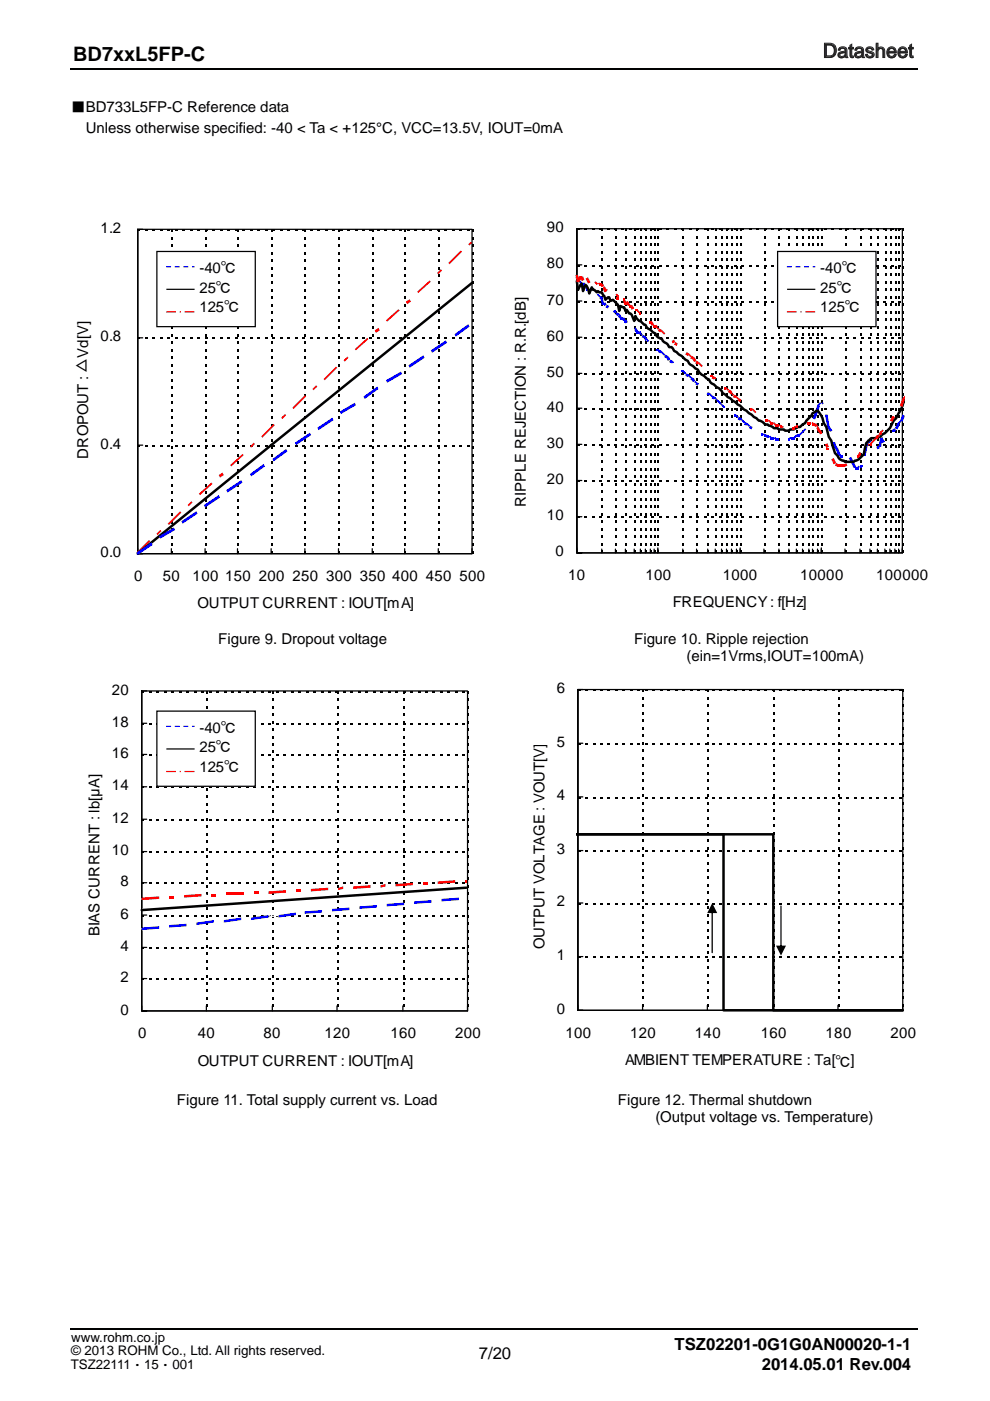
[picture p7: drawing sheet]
<svg xmlns="http://www.w3.org/2000/svg" width="210mm" height="297mm" viewBox="0 0 210 297" stroke-linecap="round" stroke-linejoin="round" font-family="sans-serif">
<defs><g id="words">
<text font-size="4.2" x="15.5" y="12.9">BD7xxL5FP-C</text>
<text font-size="4.2" fill="#231f20" x="174.5" y="12.2">Datasheet</text>
<g font-size="3.5">
<text x="143.1" y="286.3">TSZ02201-0G1G0AN00020-1-1</text>
<text x="101.6" y="288.2">7/20</text>
<text x="161.6" y="290.5">2014.05.01 Rev.004</text>
</g>
<g font-size="3.2">
<text x="15" y="23.7">■BD733L5FP-C Reference data</text>
<text x="18.2" y="28.3">Unless otherwise specified: -40 &lt; Ta &lt; +125°C, VCC=13.5V, IOUT=0mA</text>
<text x="21.3" y="49.4">1.2</text>
<text x="116" y="49.3">90</text>
<text x="42.3" y="57.9">-40℃</text>
<text x="116" y="56.9">80</text>
<text x="173.9" y="57.9">-40℃</text>
<text x="42.3" y="62">25℃</text>
<text x="116" y="64.6">70</text>
<text x="173.9" y="62">25℃</text>
<text x="42.3" y="66.2">125℃</text>
<text x="173.9" y="66.2">125℃</text>
<text x="21.3" y="72.4">0.8</text>
<text x="116" y="72.2">60</text>
<text x="116" y="79.9">50</text>
<text x="116" y="87.3">40</text>
<text x="21.3" y="95.1">0.4</text>
<text x="116" y="95">30</text>
<text x="18.7" y="97.3" transform="rotate(-90 18.7 97.3)">DROPOUT : △Vd[V]</text>
<text x="111.5" y="107.4" transform="rotate(-90 111.5 107.4)">RIPPLE REJECTION : R.R.[dB]</text>
<text x="116" y="102.6">20</text>
<text x="116" y="110.3">10</text>
<text x="21.3" y="118.2">0.0</text>
<text x="117.9" y="118">0</text>
<text x="28.4" y="123.2">0</text>
<text x="34.5" y="123.2">50</text>
<text x="40.8" y="123.2">100 150 200 250 300 350 400 450 500</text>
<text x="120.5" y="123">10</text>
<text x="136.9" y="123">100</text>
<text x="153.3" y="123">1000</text>
<text x="169.7" y="123">10000</text>
<text x="185.8" y="123">100000</text>
<text x="41.9" y="129">OUTPUT CURRENT : IOUT[mA]</text>
<text x="142.7" y="128.8">FREQUENCY : f[Hz]</text>
<text x="46.3" y="136.4">Figure 9. Dropout voltage</text>
<text x="134.5" y="136.4">Figure 10. Ripple rejection</text>
<text x="145.6" y="140.1">(ein=1Vrms,IOUT=100mA)</text>
<text x="23.7" y="147.3">20</text>
<text x="118.1" y="147">6</text>
<text x="23.7" y="154.1">18</text>
<text x="42.3" y="155.4">-40℃</text>
<text x="23.7" y="160.7">16</text>
<text x="42.3" y="159.5">25℃</text>
<text x="118.1" y="158.3">5</text>
<text x="23.7" y="167.6">14</text>
<text x="42.3" y="163.7">125℃</text>
<text x="118.1" y="169.7">4</text>
<text x="23.7" y="174.4">12</text>
<text x="23.7" y="181.3">10</text>
<text x="118.1" y="181.1">3</text>
<text x="25.6" y="187.9">8</text>
<text x="25.6" y="194.8">6</text>
<text x="118.1" y="192.2">2</text>
<text x="21.1" y="198.5" transform="rotate(-90 21.1 198.5)">BIAS CURRENT : lb[μA] .</text>
<text x="25.6" y="201.6">4</text>
<text x="115.5" y="201.3" transform="rotate(-90 115.5 201.3)">OUTPUT VOLTAGE : VOUT[V]</text>
<text x="118.1" y="203.6">1</text>
<text x="25.6" y="208.2">2</text>
<text x="25.6" y="215.1">0</text>
<text x="118.1" y="214.9">0</text>
<text x="29.3" y="220.1">0</text>
<text x="41.9" y="220.1">40</text>
<text x="55.9" y="220.1">80</text>
<text x="68.9" y="220.1">120</text>
<text x="82.8" y="220.1">160</text>
<text x="96.5" y="220.1">200</text>
<text x="119.9" y="220">100</text>
<text x="133.7" y="220">120</text>
<text x="147.4" y="220">140</text>
<text x="161.4" y="220">160</text>
<text x="175.1" y="220">180</text>
<text x="188.8" y="220">200</text>
<text x="41.9" y="225.9">OUTPUT CURRENT : IOUT[mA]</text>
<text x="132.6" y="225.8">AMBIENT TEMPERATURE : Ta[℃]</text>
<text x="37.5" y="234.3">Figure 11. Total supply current vs. Load</text>
<text x="131.1" y="234.3">Figure 12. Thermal shutdown</text>
<text x="139" y="237.9">(Output voltage vs. Temperature)</text>
</g>
<g font-size="2.8">
<text x="15.1" y="287.2">© 2013 ROHM Co., Ltd. All rights reserved.</text>
<text x="15.1" y="284.5">www.rohm.co.jp</text>
<text x="15" y="290.2">TSZ22111・15・001</text>
</g>
</g></defs>
<path d="M15 281.9h179.7" fill="none" stroke="#010202" stroke-width=".32"/>
<path d="M15 14.6h179.7" fill="none" stroke="#010202" stroke-width=".34"/>
<path d="M30.1 146.5h69.1v67.8h-69.1z" fill="#fff"/>
<g fill="#000">
<path d="M30.1 153.4h.5v.2h-.5zM30.1 146.5h.5v.2h-.5zM31.6 153.4h.6v.2h-.6zM31.6 146.5h.6v.2h-.6zM33.2 153.4h.6v.2h-.6zM33.2 146.5h.6v.2h-.6zM34.8 153.4h.5v.2h-.5zM34.8 146.5h.5v.2h-.5zM36.4 153.4h.5v.2h-.5zM36.4 146.5h.5v.2h-.5zM38 153.4h.5v.2h-.5zM38 146.5h.5v.2h-.5z"/>
<path d="M39.6 153.4h.5v.2h-.5zM39.6 146.5h.5v.2h-.5zM41.1 153.4h.6v.2h-.6zM41.1 146.5h.6v.2h-.6zM42.7 153.4h.5v.2h-.5zM42.7 146.5h.5v.2h-.5zM43.8 146.5h.2v.5h-.2zM43.8 148.1h.2v.5h-.2zM43.8 149.7h.2v.5h-.2zM43.8 151.2h.2v.6h-.2zM43.8 152.8h.2v.6h-.2zM43.8 154.4h.2v.5h-.2z"/>
<path d="M43.8 156h.2v.5h-.2zM43.8 157.6h.2v.5h-.2zM43.8 159.2h.2v.5h-.2zM44.3 153.4h.5v.2h-.5zM44.3 146.5h.5v.2h-.5zM45.9 153.4h.5v.2h-.5zM45.9 146.5h.5v.2h-.5zM47.5 153.4h.5v.2h-.5zM47.5 146.5h.5v.2h-.5zM49 153.4h.6v.2h-.6zM49 146.5h.6v.2h-.6zM50.6 153.4h.6v.2h-.6z"/>
<path d="M50.6 146.5h.6v.2h-.6zM52.2 153.4h.5v.2h-.5zM52.2 146.5h.5v.2h-.5zM53.8 153.4h.5v.2h-.5zM53.8 146.5h.5v.2h-.5zM55.4 153.4h.5v.2h-.5zM55.4 146.5h.5v.2h-.5zM57 153.4h.5v.2h-.5zM57 146.5h.5v.2h-.5zM57.8 146.5h.2v.5h-.2zM57.8 148.1h.2v.5h-.2zM57.8 149.7h.2v.5h-.2z"/>
<path d="M57.8 151.2h.2v.6h-.2zM57.8 152.8h.2v.6h-.2zM57.8 154.4h.2v.5h-.2zM57.8 156h.2v.5h-.2zM57.8 157.6h.2v.5h-.2zM57.8 159.2h.2v.5h-.2zM58.5 153.4h.6v.2h-.6zM58.5 146.5h.6v.2h-.6zM60.1 153.4h.6v.2h-.6zM60.1 146.5h.6v.2h-.6zM61.7 153.4h.6v.2h-.6zM61.7 146.5h.6v.2h-.6z"/>
<path d="M63.3 153.4h.5v.2h-.5zM63.3 146.5h.5v.2h-.5zM64.9 153.4h.5v.2h-.5zM64.9 146.5h.5v.2h-.5zM66.5 153.4h.5v.2h-.5zM66.5 146.5h.5v.2h-.5zM68.1 153.4h.5v.2h-.5zM68.1 146.5h.5v.2h-.5zM69.6 153.4h.5v.2h-.5zM69.6 146.5h.5v.2h-.5zM71.2 153.4h.5v.2h-.5zM71.2 146.5h.5v.2h-.5z"/>
<path d="M71.5 146.5h.2v.5h-.2zM71.5 148.1h.2v.5h-.2zM71.5 149.7h.2v.5h-.2zM71.5 151.2h.2v.6h-.2zM71.5 152.8h.2v.6h-.2zM71.5 154.4h.2v.5h-.2zM71.5 156h.2v.5h-.2zM71.5 157.6h.2v.5h-.2zM71.5 159.2h.2v.5h-.2zM72.8 153.4h.5v.2h-.5zM72.8 146.5h.5v.2h-.5zM74.4 153.4h.5v.2h-.5z"/>
<path d="M74.4 146.5h.5v.2h-.5zM76 153.4h.5v.2h-.5zM76 146.5h.5v.2h-.5zM77.5 153.4h.6v.2h-.6zM77.5 146.5h.6v.2h-.6zM79.1 153.4h.6v.2h-.6zM79.1 146.5h.6v.2h-.6zM80.7 153.4h.5v.2h-.5zM80.7 146.5h.5v.2h-.5zM82.3 153.4h.5v.2h-.5zM82.3 146.5h.5v.2h-.5zM83.9 153.4h.5v.2h-.5z"/>
<path d="M83.9 146.5h.5v.2h-.5zM85.4 153.4h.6v.2h-.6zM85.4 146.5h.6v.2h-.6zM85.4 146.5h.3v.5h-.3zM85.4 148.1h.3v.5h-.3zM85.4 149.7h.3v.5h-.3zM85.4 151.2h.3v.6h-.3zM85.4 152.8h.3v.6h-.3zM85.4 154.4h.3v.5h-.3zM85.4 156h.3v.5h-.3zM85.4 157.6h.3v.5h-.3zM85.4 159.2h.3v.5h-.3z"/>
<path d="M87 153.4h.6v.2h-.6zM87 146.5h.6v.2h-.6zM88.6 153.4h.6v.2h-.6zM88.6 146.5h.6v.2h-.6zM90.2 153.4h.5v.2h-.5zM90.2 146.5h.5v.2h-.5zM91.8 153.4h.5v.2h-.5zM91.8 146.5h.5v.2h-.5zM93.4 153.4h.5v.2h-.5zM93.4 146.5h.5v.2h-.5zM95 153.4h.5v.2h-.5zM95 146.5h.5v.2h-.5z"/>
<path d="M96.5 153.4h.6v.2h-.6zM96.5 146.5h.6v.2h-.6zM98.1 153.4h.5v.2h-.5zM98.1 146.5h.5v.2h-.5zM99.2 146.5h.2v.5h-.2zM99.2 148.1h.2v.5h-.2zM99.2 149.7h.2v.5h-.2zM99.2 151.2h.2v.6h-.2zM99.2 152.8h.2v.6h-.2zM99.2 154.4h.2v.5h-.2zM99.2 156h.2v.5h-.2zM99.2 157.6h.2v.5h-.2z"/>
<path d="M99.2 159.2h.2v.5h-.2zM30.1 173.7h.5v.2h-.5zM30.1 166.8h.5v.3h-.5zM30.1 160h.5v.2h-.5zM31.6 173.7h.6v.2h-.6zM31.6 166.8h.6v.3h-.6zM31.6 160h.6v.2h-.6zM33.2 173.7h.6v.2h-.6zM33.2 166.8h.6v.3h-.6zM33.2 160h.6v.2h-.6zM34.8 173.7h.5v.2h-.5zM34.8 166.8h.5v.3h-.5z"/>
<path d="M34.8 160h.5v.2h-.5zM36.4 173.7h.5v.2h-.5zM36.4 166.8h.5v.3h-.5zM36.4 160h.5v.2h-.5zM38 173.7h.5v.2h-.5zM38 166.8h.5v.3h-.5zM38 160h.5v.2h-.5zM39.6 173.7h.5v.2h-.5zM39.6 166.8h.5v.3h-.5zM39.6 160h.5v.2h-.5zM41.1 173.7h.6v.2h-.6zM41.1 166.8h.6v.3h-.6z"/>
<path d="M41.1 160h.6v.2h-.6zM42.7 173.7h.5v.2h-.5zM42.7 166.8h.5v.3h-.5zM42.7 160h.5v.2h-.5zM43.8 160.7h.2v.6h-.2zM43.8 162.3h.2v.6h-.2zM43.8 163.9h.2v.5h-.2zM43.8 165.5h.2v.5h-.2zM43.8 167.1h.2v.5h-.2zM43.8 168.7h.2v.5h-.2zM43.8 170.2h.2v.6h-.2zM43.8 171.8h.2v.6h-.2z"/>
<path d="M43.8 173.4h.2v.5h-.2zM43.8 175h.2v.5h-.2zM43.8 176.6h.2v.5h-.2zM43.8 178.2h.2v.5h-.2zM44.3 173.7h.5v.2h-.5zM44.3 166.8h.5v.3h-.5zM44.3 160h.5v.2h-.5zM45.9 173.7h.5v.2h-.5zM45.9 166.8h.5v.3h-.5zM45.9 160h.5v.2h-.5zM47.5 173.7h.5v.2h-.5zM47.5 166.8h.5v.3h-.5z"/>
<path d="M47.5 160h.5v.2h-.5zM49 173.7h.6v.2h-.6zM49 166.8h.6v.3h-.6zM49 160h.6v.2h-.6zM50.6 173.7h.6v.2h-.6zM50.6 166.8h.6v.3h-.6zM50.6 160h.6v.2h-.6zM52.2 173.7h.5v.2h-.5zM52.2 166.8h.5v.3h-.5zM52.2 160h.5v.2h-.5zM53.8 173.7h.5v.2h-.5zM53.8 166.8h.5v.3h-.5z"/>
<path d="M53.8 160h.5v.2h-.5zM55.4 173.7h.5v.2h-.5zM55.4 166.8h.5v.3h-.5zM55.4 160h.5v.2h-.5zM57 173.7h.5v.2h-.5zM57 166.8h.5v.3h-.5zM57 160h.5v.2h-.5zM57.8 160.7h.2v.6h-.2zM57.8 162.3h.2v.6h-.2zM57.8 163.9h.2v.5h-.2zM57.8 165.5h.2v.5h-.2zM57.8 167.1h.2v.5h-.2z"/>
<path d="M57.8 168.7h.2v.5h-.2zM57.8 170.2h.2v.6h-.2zM57.8 171.8h.2v.6h-.2zM57.8 173.4h.2v.5h-.2zM57.8 175h.2v.5h-.2zM57.8 176.6h.2v.5h-.2zM57.8 178.2h.2v.5h-.2zM58.5 173.7h.6v.2h-.6zM58.5 166.8h.6v.3h-.6zM58.5 160h.6v.2h-.6zM60.1 173.7h.6v.2h-.6zM60.1 166.8h.6v.3h-.6z"/>
<path d="M60.1 160h.6v.2h-.6zM61.7 173.7h.6v.2h-.6zM61.7 166.8h.6v.3h-.6zM61.7 160h.6v.2h-.6zM63.3 173.7h.5v.2h-.5zM63.3 166.8h.5v.3h-.5zM63.3 160h.5v.2h-.5zM64.9 173.7h.5v.2h-.5zM64.9 166.8h.5v.3h-.5zM64.9 160h.5v.2h-.5zM66.5 173.7h.5v.2h-.5zM66.5 166.8h.5v.3h-.5z"/>
<path d="M66.5 160h.5v.2h-.5zM68.1 173.7h.5v.2h-.5zM68.1 166.8h.5v.3h-.5zM68.1 160h.5v.2h-.5zM69.6 173.7h.5v.2h-.5zM69.6 166.8h.5v.3h-.5zM69.6 160h.5v.2h-.5zM71.2 173.7h.5v.2h-.5zM71.2 166.8h.5v.3h-.5zM71.2 160h.5v.2h-.5zM71.5 160.7h.2v.6h-.2zM71.5 162.3h.2v.6h-.2z"/>
<path d="M71.5 163.9h.2v.5h-.2zM71.5 165.5h.2v.5h-.2zM71.5 167.1h.2v.5h-.2zM71.5 168.7h.2v.5h-.2zM71.5 170.2h.2v.6h-.2zM71.5 171.8h.2v.6h-.2zM71.5 173.4h.2v.5h-.2zM71.5 175h.2v.5h-.2zM71.5 176.6h.2v.5h-.2zM71.5 178.2h.2v.5h-.2zM72.8 173.7h.5v.2h-.5zM72.8 166.8h.5v.3h-.5z"/>
<path d="M72.8 160h.5v.2h-.5zM74.4 173.7h.5v.2h-.5zM74.4 166.8h.5v.3h-.5zM74.4 160h.5v.2h-.5zM76 173.7h.5v.2h-.5zM76 166.8h.5v.3h-.5zM76 160h.5v.2h-.5zM77.5 173.7h.6v.2h-.6zM77.5 166.8h.6v.3h-.6zM77.5 160h.6v.2h-.6zM79.1 173.7h.6v.2h-.6zM79.1 166.8h.6v.3h-.6z"/>
<path d="M79.1 160h.6v.2h-.6zM80.7 173.7h.5v.2h-.5zM80.7 166.8h.5v.3h-.5zM80.7 160h.5v.2h-.5zM82.3 173.7h.5v.2h-.5zM82.3 166.8h.5v.3h-.5zM82.3 160h.5v.2h-.5zM83.9 173.7h.5v.2h-.5zM83.9 166.8h.5v.3h-.5zM83.9 160h.5v.2h-.5zM85.4 173.7h.6v.2h-.6zM85.4 166.8h.6v.3h-.6z"/>
<path d="M85.4 160h.6v.2h-.6zM85.4 160.7h.3v.6h-.3zM85.4 162.3h.3v.6h-.3zM85.4 163.9h.3v.5h-.3zM85.4 165.5h.3v.5h-.3zM85.4 167.1h.3v.5h-.3zM85.4 168.7h.3v.5h-.3zM85.4 170.2h.3v.6h-.3zM85.4 171.8h.3v.6h-.3zM85.4 173.4h.3v.5h-.3zM85.4 175h.3v.5h-.3zM85.4 176.6h.3v.5h-.3z"/>
<path d="M85.4 178.2h.3v.5h-.3zM87 173.7h.6v.2h-.6zM87 166.8h.6v.3h-.6zM87 160h.6v.2h-.6zM88.6 173.7h.6v.2h-.6zM88.6 166.8h.6v.3h-.6zM88.6 160h.6v.2h-.6zM90.2 173.7h.5v.2h-.5zM90.2 166.8h.5v.3h-.5zM90.2 160h.5v.2h-.5zM91.8 173.7h.5v.2h-.5zM91.8 166.8h.5v.3h-.5z"/>
<path d="M91.8 160h.5v.2h-.5zM93.4 173.7h.5v.2h-.5zM93.4 166.8h.5v.3h-.5zM93.4 160h.5v.2h-.5zM95 173.7h.5v.2h-.5zM95 166.8h.5v.3h-.5zM95 160h.5v.2h-.5zM96.5 173.7h.6v.2h-.6zM96.5 166.8h.6v.3h-.6zM96.5 160h.6v.2h-.6zM98.1 173.7h.5v.2h-.5zM98.1 166.8h.5v.3h-.5z"/>
<path d="M98.1 160h.5v.2h-.5zM99.2 160.7h.2v.6h-.2zM99.2 162.3h.2v.6h-.2zM99.2 163.9h.2v.5h-.2zM99.2 165.5h.2v.5h-.2zM99.2 167.1h.2v.5h-.2zM99.2 168.7h.2v.5h-.2zM99.2 170.2h.2v.6h-.2zM99.2 171.8h.2v.6h-.2zM99.2 173.4h.2v.5h-.2zM99.2 175h.2v.5h-.2zM99.2 176.6h.2v.5h-.2z"/>
<path d="M99.2 178.2h.2v.5h-.2zM30.1 194h.5v.3h-.5zM30.1 187.2h.5v.2h-.5zM30.1 180.6h.5v.2h-.5zM31.6 194h.6v.3h-.6zM31.6 187.2h.6v.2h-.6zM31.6 180.6h.6v.2h-.6zM33.2 194h.6v.3h-.6zM33.2 187.2h.6v.2h-.6zM33.2 180.6h.6v.2h-.6zM34.8 194h.5v.3h-.5zM34.8 187.2h.5v.2h-.5z"/>
<path d="M34.8 180.6h.5v.2h-.5zM36.4 194h.5v.3h-.5zM36.4 187.2h.5v.2h-.5zM36.4 180.6h.5v.2h-.5zM38 194h.5v.3h-.5zM38 187.2h.5v.2h-.5zM38 180.6h.5v.2h-.5zM39.6 194h.5v.3h-.5zM39.6 187.2h.5v.2h-.5zM39.6 180.6h.5v.2h-.5zM41.1 194h.6v.3h-.6zM41.1 187.2h.6v.2h-.6z"/>
<path d="M41.1 180.6h.6v.2h-.6zM42.7 194h.5v.3h-.5zM42.7 187.2h.5v.2h-.5zM42.7 180.6h.5v.2h-.5zM43.8 179.7h.2v.6h-.2zM43.8 181.3h.2v.6h-.2zM43.8 182.9h.2v.6h-.2zM43.8 184.5h.2v.5h-.2zM43.8 186.1h.2v.5h-.2zM43.8 187.7h.2v.5h-.2zM43.8 189.3h.2v.5h-.2zM43.8 190.8h.2v.6h-.2z"/>
<path d="M43.8 192.4h.2v.6h-.2zM43.8 194h.2v.5h-.2zM43.8 195.6h.2v.5h-.2zM43.8 197.2h.2v.5h-.2zM43.8 198.8h.2v.5h-.2zM44.3 194h.5v.3h-.5zM44.3 187.2h.5v.2h-.5zM44.3 180.6h.5v.2h-.5zM45.9 194h.5v.3h-.5zM45.9 187.2h.5v.2h-.5zM45.9 180.6h.5v.2h-.5zM47.5 194h.5v.3h-.5z"/>
<path d="M47.5 187.2h.5v.2h-.5zM47.5 180.6h.5v.2h-.5zM49 194h.6v.3h-.6zM49 187.2h.6v.2h-.6zM49 180.6h.6v.2h-.6zM50.6 194h.6v.3h-.6zM50.6 187.2h.6v.2h-.6zM50.6 180.6h.6v.2h-.6zM52.2 194h.5v.3h-.5zM52.2 187.2h.5v.2h-.5zM52.2 180.6h.5v.2h-.5zM53.8 194h.5v.3h-.5z"/>
<path d="M53.8 187.2h.5v.2h-.5zM53.8 180.6h.5v.2h-.5zM55.4 194h.5v.3h-.5zM55.4 187.2h.5v.2h-.5zM55.4 180.6h.5v.2h-.5zM57 194h.5v.3h-.5zM57 187.2h.5v.2h-.5zM57 180.6h.5v.2h-.5zM57.8 179.7h.2v.6h-.2zM57.8 181.3h.2v.6h-.2zM57.8 182.9h.2v.6h-.2zM57.8 184.5h.2v.5h-.2z"/>
<path d="M57.8 186.1h.2v.5h-.2zM57.8 187.7h.2v.5h-.2zM57.8 189.3h.2v.5h-.2zM57.8 190.8h.2v.6h-.2zM57.8 192.4h.2v.6h-.2zM57.8 194h.2v.5h-.2zM57.8 195.6h.2v.5h-.2zM57.8 197.2h.2v.5h-.2zM57.8 198.8h.2v.5h-.2zM58.5 194h.6v.3h-.6zM58.5 187.2h.6v.2h-.6zM58.5 180.6h.6v.2h-.6z"/>
<path d="M60.1 194h.6v.3h-.6zM60.1 187.2h.6v.2h-.6zM60.1 180.6h.6v.2h-.6zM61.7 194h.6v.3h-.6zM61.7 187.2h.6v.2h-.6zM61.7 180.6h.6v.2h-.6zM63.3 194h.5v.3h-.5zM63.3 187.2h.5v.2h-.5zM63.3 180.6h.5v.2h-.5zM64.9 194h.5v.3h-.5zM64.9 187.2h.5v.2h-.5zM64.9 180.6h.5v.2h-.5z"/>
<path d="M66.5 194h.5v.3h-.5zM66.5 187.2h.5v.2h-.5zM66.5 180.6h.5v.2h-.5zM68.1 194h.5v.3h-.5zM68.1 187.2h.5v.2h-.5zM68.1 180.6h.5v.2h-.5zM69.6 194h.5v.3h-.5zM69.6 187.2h.5v.2h-.5zM69.6 180.6h.5v.2h-.5zM71.2 194h.5v.3h-.5zM71.2 187.2h.5v.2h-.5zM71.2 180.6h.5v.2h-.5z"/>
<path d="M71.5 179.7h.2v.6h-.2zM71.5 181.3h.2v.6h-.2zM71.5 182.9h.2v.6h-.2zM71.5 184.5h.2v.5h-.2zM71.5 186.1h.2v.5h-.2zM71.5 187.7h.2v.5h-.2zM71.5 189.3h.2v.5h-.2zM71.5 190.8h.2v.6h-.2zM71.5 192.4h.2v.6h-.2zM71.5 194h.2v.5h-.2zM71.5 195.6h.2v.5h-.2zM71.5 197.2h.2v.5h-.2z"/>
<path d="M71.5 198.8h.2v.5h-.2zM72.8 194h.5v.3h-.5zM72.8 187.2h.5v.2h-.5zM72.8 180.6h.5v.2h-.5zM74.4 194h.5v.3h-.5zM74.4 187.2h.5v.2h-.5zM74.4 180.6h.5v.2h-.5zM76 194h.5v.3h-.5zM76 187.2h.5v.2h-.5zM76 180.6h.5v.2h-.5zM77.5 194h.6v.3h-.6zM77.5 187.2h.6v.2h-.6z"/>
<path d="M77.5 180.6h.6v.2h-.6zM79.1 194h.6v.3h-.6zM79.1 187.2h.6v.2h-.6zM79.1 180.6h.6v.2h-.6zM80.7 194h.5v.3h-.5zM80.7 187.2h.5v.2h-.5zM80.7 180.6h.5v.2h-.5zM82.3 194h.5v.3h-.5zM82.3 187.2h.5v.2h-.5zM82.3 180.6h.5v.2h-.5zM83.9 194h.5v.3h-.5zM83.9 187.2h.5v.2h-.5z"/>
<path d="M83.9 180.6h.5v.2h-.5zM85.4 194h.6v.3h-.6zM85.4 187.2h.6v.2h-.6zM85.4 180.6h.6v.2h-.6zM85.4 179.7h.3v.6h-.3zM85.4 181.3h.3v.6h-.3zM85.4 182.9h.3v.6h-.3zM85.4 184.5h.3v.5h-.3zM85.4 186.1h.3v.5h-.3zM85.4 187.7h.3v.5h-.3zM85.4 189.3h.3v.5h-.3zM85.4 190.8h.3v.6h-.3z"/>
<path d="M85.4 192.4h.3v.6h-.3zM85.4 194h.3v.5h-.3zM85.4 195.6h.3v.5h-.3zM85.4 197.2h.3v.5h-.3zM85.4 198.8h.3v.5h-.3zM87 194h.6v.3h-.6zM87 187.2h.6v.2h-.6zM87 180.6h.6v.2h-.6zM88.6 194h.6v.3h-.6zM88.6 187.2h.6v.2h-.6zM88.6 180.6h.6v.2h-.6zM90.2 194h.5v.3h-.5z"/>
<path d="M90.2 187.2h.5v.2h-.5zM90.2 180.6h.5v.2h-.5zM91.8 194h.5v.3h-.5zM91.8 187.2h.5v.2h-.5zM91.8 180.6h.5v.2h-.5zM93.4 194h.5v.3h-.5zM93.4 187.2h.5v.2h-.5zM93.4 180.6h.5v.2h-.5zM95 194h.5v.3h-.5zM95 187.2h.5v.2h-.5zM95 180.6h.5v.2h-.5zM96.5 194h.6v.3h-.6z"/>
<path d="M96.5 187.2h.6v.2h-.6zM96.5 180.6h.6v.2h-.6zM98.1 194h.5v.3h-.5zM98.1 187.2h.5v.2h-.5zM98.1 180.6h.5v.2h-.5zM99.2 179.7h.2v.6h-.2zM99.2 181.3h.2v.6h-.2zM99.2 182.9h.2v.6h-.2zM99.2 184.5h.2v.5h-.2zM99.2 186.1h.2v.5h-.2zM99.2 187.7h.2v.5h-.2zM99.2 189.3h.2v.5h-.2z"/>
<path d="M99.2 190.8h.2v.6h-.2zM99.2 192.4h.2v.6h-.2zM99.2 194h.2v.5h-.2zM99.2 195.6h.2v.5h-.2zM99.2 197.2h.2v.5h-.2zM99.2 198.8h.2v.5h-.2zM30.1 207.5h.5v.3h-.5zM30.1 200.9h.5v.2h-.5zM31.6 207.5h.6v.3h-.6zM31.6 200.9h.6v.2h-.6zM33.2 207.5h.6v.3h-.6zM33.2 200.9h.6v.2h-.6z"/>
<path d="M34.8 207.5h.5v.3h-.5zM34.8 200.9h.5v.2h-.5zM36.4 207.5h.5v.3h-.5zM36.4 200.9h.5v.2h-.5zM38 207.5h.5v.3h-.5zM38 200.9h.5v.2h-.5zM39.6 207.5h.5v.3h-.5zM39.6 200.9h.5v.2h-.5zM41.1 207.5h.6v.3h-.6zM41.1 200.9h.6v.2h-.6zM42.7 207.5h.5v.3h-.5zM42.7 200.9h.5v.2h-.5z"/>
<path d="M43.8 200.3h.2v.6h-.2zM43.8 201.9h.2v.6h-.2zM43.8 203.5h.2v.5h-.2zM43.8 205.1h.2v.5h-.2zM43.8 206.7h.2v.5h-.2zM43.8 208.3h.2v.5h-.2zM43.8 209.8h.2v.6h-.2zM43.8 211.4h.2v.6h-.2zM43.8 213h.2v.6h-.2zM44.3 207.5h.5v.3h-.5zM44.3 200.9h.5v.2h-.5zM45.9 207.5h.5v.3h-.5z"/>
<path d="M45.9 200.9h.5v.2h-.5zM47.5 207.5h.5v.3h-.5zM47.5 200.9h.5v.2h-.5zM49 207.5h.6v.3h-.6zM49 200.9h.6v.2h-.6zM50.6 207.5h.6v.3h-.6zM50.6 200.9h.6v.2h-.6zM52.2 207.5h.5v.3h-.5zM52.2 200.9h.5v.2h-.5zM53.8 207.5h.5v.3h-.5zM53.8 200.9h.5v.2h-.5zM55.4 207.5h.5v.3h-.5z"/>
<path d="M55.4 200.9h.5v.2h-.5zM57 207.5h.5v.3h-.5zM57 200.9h.5v.2h-.5zM57.8 200.3h.2v.6h-.2zM57.8 201.9h.2v.6h-.2zM57.8 203.5h.2v.5h-.2zM57.8 205.1h.2v.5h-.2zM57.8 206.7h.2v.5h-.2zM57.8 208.3h.2v.5h-.2zM57.8 209.8h.2v.6h-.2zM57.8 211.4h.2v.6h-.2zM57.8 213h.2v.6h-.2z"/>
<path d="M58.5 207.5h.6v.3h-.6zM58.5 200.9h.6v.2h-.6zM60.1 207.5h.6v.3h-.6zM60.1 200.9h.6v.2h-.6zM61.7 207.5h.6v.3h-.6zM61.7 200.9h.6v.2h-.6zM63.3 207.5h.5v.3h-.5zM63.3 200.9h.5v.2h-.5zM64.9 207.5h.5v.3h-.5zM64.9 200.9h.5v.2h-.5zM66.5 207.5h.5v.3h-.5zM66.5 200.9h.5v.2h-.5z"/>
<path d="M68.1 207.5h.5v.3h-.5zM68.1 200.9h.5v.2h-.5zM69.6 207.5h.5v.3h-.5zM69.6 200.9h.5v.2h-.5zM71.2 207.5h.5v.3h-.5zM71.2 200.9h.5v.2h-.5zM71.5 200.3h.2v.6h-.2zM71.5 201.9h.2v.6h-.2zM71.5 203.5h.2v.5h-.2zM71.5 205.1h.2v.5h-.2zM71.5 206.7h.2v.5h-.2zM71.5 208.3h.2v.5h-.2z"/>
<path d="M71.5 209.8h.2v.6h-.2zM71.5 211.4h.2v.6h-.2zM71.5 213h.2v.6h-.2zM72.8 207.5h.5v.3h-.5zM72.8 200.9h.5v.2h-.5zM74.4 207.5h.5v.3h-.5zM74.4 200.9h.5v.2h-.5zM76 207.5h.5v.3h-.5zM76 200.9h.5v.2h-.5zM77.5 207.5h.6v.3h-.6zM77.5 200.9h.6v.2h-.6zM79.1 207.5h.6v.3h-.6z"/>
<path d="M79.1 200.9h.6v.2h-.6zM80.7 207.5h.5v.3h-.5zM80.7 200.9h.5v.2h-.5zM82.3 207.5h.5v.3h-.5zM82.3 200.9h.5v.2h-.5zM83.9 207.5h.5v.3h-.5zM83.9 200.9h.5v.2h-.5zM85.4 207.5h.6v.3h-.6zM85.4 200.9h.6v.2h-.6zM85.4 200.3h.3v.6h-.3zM85.4 201.9h.3v.6h-.3zM85.4 203.5h.3v.5h-.3z"/>
<path d="M85.4 205.1h.3v.5h-.3zM85.4 206.7h.3v.5h-.3zM85.4 208.3h.3v.5h-.3zM85.4 209.8h.3v.6h-.3zM85.4 211.4h.3v.6h-.3zM85.4 213h.3v.6h-.3zM87 207.5h.6v.3h-.6zM87 200.9h.6v.2h-.6zM88.6 207.5h.6v.3h-.6zM88.6 200.9h.6v.2h-.6zM90.2 207.5h.5v.3h-.5zM90.2 200.9h.5v.2h-.5z"/>
<path d="M91.8 207.5h.5v.3h-.5zM91.8 200.9h.5v.2h-.5zM93.4 207.5h.5v.3h-.5zM93.4 200.9h.5v.2h-.5zM95 207.5h.5v.3h-.5zM95 200.9h.5v.2h-.5zM96.5 207.5h.6v.3h-.6zM96.5 200.9h.6v.2h-.6zM98.1 207.5h.5v.3h-.5zM98.1 200.9h.5v.2h-.5zM99.2 200.3h.2v.6h-.2zM99.2 201.9h.2v.6h-.2z"/>
<path d="M99.2 203.5h.2v.5h-.2zM99.2 205.1h.2v.5h-.2zM99.2 206.7h.2v.5h-.2zM99.2 208.3h.2v.5h-.2zM99.2 209.8h.2v.6h-.2zM99.2 211.4h.2v.6h-.2zM99.2 213h.2v.6h-.2z"/>
</g>
<g fill="none" stroke="#000" stroke-width=".26">
<path d="M30.1 160h1M30.1 153.4h1M31.1 146.5h-1h69.1v67.8h-69.1v-67.8v67.8h1M30.1 173.7h1M30.1 166.8h1M30.1 194h1M30.1 187.2h1M30.1 180.6h1M30.1 207.5h1M30.1 200.9h1M30.1 213.3v1h69.1v-1M43.8 213.3v1"/>
<path d="M57.8 213.3v1M71.5 213.3v1M85.4 213.3v1"/>
</g>
<path d="M61.2 194h-.8l-.3 .3-.2-.3h-.6l-.2 .3-.3-.3-.5 .3h-1.1l-.2-.3-.3 .3h-.8a.89 .89 0 0 1-1.3 0l-.3 .5h-.5a.97 .97 0 0 0-1.3 0h-.3l-.2-.3-1.6 .6-.3-.3-.3 .3h-1.8l-.3 .2-.2-.2-.8 .5-.3-.3a1.28 1.28 0 0 1-1.6 0h-.5l-.5 .3-.3-.3-.3 .6-.5-.3-.2 .3h-2.2l-.2 .2-.3-.2-.5 .2-.3-.2-.2 .2-.6-.2-.8 .5-.5-.3h-.2l-.3 .3h-.8a1.41 1.41 0 0 0-1.3 .3h-.8l-.3-.3-.5 .3h-.8l-1.6 .5-.2-.3M61.2 190.8l-.8 .3a1.72 1.72 0 0 0-1.6-.3h-.5a.92 .92 0 0 1-1.3 0 1.45 1.45 0 0 1-1.4 .3l-.2 .3-.5-.3h-.3l-.3 .3h-.8a1.45 1.45 0 0 0-1.3 .2l-.2-.2-.6 .2h-.2l-.3-.2-.5 .2h-3.7l-.8 .6-.3-.3a.9 .9 0 0 1-1.3 0l-1.6 .5-.2-.2h-.3a1.45 1.45 0 0 1-1.3-.3l-1.6 .5-.3-.2-.2 .5-.6-.3h-.2l-.3 .3a.92 .92 0 0 0-1.3 0l-.5-.3a1.45 1.45 0 0 1-1.4 .3l-.2 .3-.5-.3h-.3l-.3 .3h-1a.94 .94 0 0 0-1.3 0l-.6-.3-.2 .3M61.2 188.7a1.48 1.48 0 0 0-1.3 .3h-.6l-.2-.3-.3 .3h-1.6l-.2 .3h-.6l-.5 .2-.3-.2-.7-.3-.3 .5a1.45 1.45 0 0 1-1.3-.2l-.6 .2h-1.3l-.2 .3-.8-.3h-.3l-.3 .3h-.5l-.3-.3-.2 .3h-.5l-.3-.3-.3 .3h-.8l-.2 .3-.3-.3h-1.6l-.2 .3-.8-.3-.3 .3-.8 .2-.2-.2h-1.4l-.2 .2h-1.1l-.5-.2-.3 .2h-2.1l-.2 .3-.3-.3h-2.1l-.5 .3a.92 .92 0 0 0-1.4 0l-.2-.3-.3 .3h-1.8" fill="none" stroke="#fff" stroke-width=".26"/>
<g fill="#00f">
<path d="M30.1 196.7l3.7-.3v.5l-3.7 .3z"/>
<path d="M35.9 196.1l3.7-.2v.5l-3.7 .3z"/>
<path d="M41.7 195.6l3.7-.5v.5l-3.7 .5z"/>
<path d="M47.5 195.1l3.7-.6v.6l-3.7 .5z"/>
<path d="M53.3 194.5l3.7-.5v.5l-3.7 .6z"/>
<path d="M59.1 194l3.7-.5v.5l-3.7 .5z"/>
<path d="M64.6 193.2l3.7-.2v.5l-3.7 .2z"/>
<path d="M70.4 192.7l3.7-.3v.6l-3.7 .2z"/>
<path d="M76.2 192.2l3.7-.3v.5l-3.7 .3z"/>
<path d="M82 191.6l3.7-.2v.5l-3.7 .3z"/>
<path d="M87.8 191.1l3.7-.3v.6l-3.7 .2z"/>
<path d="M93.6 190.6l3.7-.3v.5l-3.7 .3z"/>
</g>
<path d="M98.9 188.2l-68.8 4.8" fill="none" stroke="#000" stroke-width=".53"/>
<g fill="#f00">
<path d="M30.1 190.3l3.7-.2v.5l-3.7 .2z"/>
<path d="M39 189.8l3.7-.3v.6l-3.7 .2z"/>
<path d="M57 189l3.7-.3v.6l-3.7 .2z"/>
<path d="M65.9 188.5l3.7-.3v.5l-3.7 .3z"/>
<path d="M71.7 188.2l1.1-.3v.6l-1.1 .2z"/>
<path d="M74.9 187.9l3.7-.2v.5l-3.7 .3z"/>
<path d="M80.7 187.7l1.1-.3v.5l-1.1 .3z"/>
<path d="M83.9 187.4l3.7-.2v.5l-3.7 .2z"/>
<path d="M92.8 186.9l3.7-.3v.6l-3.7 .2z"/>
</g>
<g fill="#f00">
<path d="M35.9 190.1h1v.5h-1z"/>
<path d="M44.8 189.5h1.1v.6h-1.1z"/>
<path d="M48 189.3h3.7v.5h-3.7z"/>
<path d="M53.8 189h1.1v.5h-1.1z"/>
<path d="M62.8 188.5h1v.5h-1z"/>
<path d="M89.7 187.2h1v.5h-1z"/>
<path d="M98.6 186.6h.3v.6h-.3z"/>
</g>
<path d="M122.3 48.5h69.1v68.7h-69.1z" fill="#fff"/>
<g fill="#000">
<path d="M122.3 56.2h.6v.2h-.6zM122.3 48.5h.6v.3h-.6zM123.9 56.2h.6v.2h-.6zM123.9 48.5h.6v.3h-.6zM125.5 56.2h.5v.2h-.5zM125.5 48.5h.5v.3h-.5zM127.1 56.2h.5v.2h-.5zM127.1 48.5h.5v.3h-.5zM127.6 48.5h.3v.5h-.3zM127.6 50.1h.3v.5h-.3zM127.6 51.7h.3v.5h-.3zM127.6 53.3h.3v.5h-.3z"/>
<path d="M127.6 54.8h.3v.6h-.3zM127.6 56.4h.3v.6h-.3zM127.6 58h.3v.5h-.3zM128.7 56.2h.5v.2h-.5zM128.7 48.5h.5v.3h-.5zM130.3 56.2h.5v.2h-.5zM130.3 48.5h.5v.3h-.5zM130.5 48.5h.3v.5h-.3zM130.5 50.1h.3v.5h-.3zM130.5 51.7h.3v.5h-.3zM130.5 53.3h.3v.5h-.3zM130.5 54.8h.3v.6h-.3z"/>
<path d="M130.5 56.4h.3v.6h-.3zM130.5 58h.3v.5h-.3zM131.9 56.2h.5v.2h-.5zM131.9 48.5h.5v.3h-.5zM132.7 48.5h.2v.5h-.2zM132.7 50.1h.2v.5h-.2zM132.7 51.7h.2v.5h-.2zM132.7 53.3h.2v.5h-.2zM132.7 54.8h.2v.6h-.2zM132.7 56.4h.2v.6h-.2zM132.7 58h.2v.5h-.2zM133.5 56.2h.5v.2h-.5z"/>
<path d="M133.5 48.5h.5v.3h-.5zM134.5 48.5h.3v.5h-.3zM134.5 50.1h.3v.5h-.3zM134.5 51.7h.3v.5h-.3zM134.5 53.3h.3v.5h-.3zM134.5 54.8h.3v.6h-.3zM134.5 56.4h.3v.6h-.3zM134.5 58h.3v.5h-.3zM135 56.2h.6v.2h-.6zM135 48.5h.6v.3h-.6zM135.8 48.5h.3v.5h-.3zM135.8 50.1h.3v.5h-.3z"/>
<path d="M135.8 51.7h.3v.5h-.3zM135.8 53.3h.3v.5h-.3zM135.8 54.8h.3v.6h-.3zM135.8 56.4h.3v.6h-.3zM135.8 58h.3v.5h-.3zM136.6 56.2h.6v.2h-.6zM136.6 48.5h.6v.3h-.6zM136.9 48.5h.3v.5h-.3zM136.9 50.1h.3v.5h-.3zM136.9 51.7h.3v.5h-.3zM136.9 53.3h.3v.5h-.3zM136.9 54.8h.3v.6h-.3z"/>
<path d="M136.9 56.4h.3v.6h-.3zM136.9 58h.3v.5h-.3zM137.9 48.5h.3v.5h-.3zM137.9 50.1h.3v.5h-.3zM137.9 51.7h.3v.5h-.3zM137.9 53.3h.3v.5h-.3zM137.9 54.8h.3v.6h-.3zM137.9 56.4h.3v.6h-.3zM137.9 58h.3v.5h-.3zM138.2 56.2h.5v.2h-.5zM138.2 48.5h.5v.3h-.5zM138.7 48.5h.3v.5h-.3z"/>
<path d="M138.7 50.1h.3v.5h-.3zM138.7 51.7h.3v.5h-.3zM138.7 53.3h.3v.5h-.3zM138.7 54.8h.3v.6h-.3zM138.7 56.4h.3v.6h-.3zM138.7 58h.3v.5h-.3zM139.5 48.5h.3v.5h-.3zM139.5 50.1h.3v.5h-.3zM139.5 51.7h.3v.5h-.3zM139.5 53.3h.3v.5h-.3zM139.5 54.8h.3v.6h-.3zM139.5 56.4h.3v.6h-.3z"/>
<path d="M139.5 58h.3v.5h-.3zM139.8 56.2h.5v.2h-.5zM139.8 48.5h.5v.3h-.5zM141.4 56.2h.5v.2h-.5zM141.4 48.5h.5v.3h-.5zM143 56.2h.5v.2h-.5zM143 48.5h.5v.3h-.5zM144.6 56.2h.5v.2h-.5zM144.6 48.5h.5v.3h-.5zM144.8 48.5h.3v.5h-.3zM144.8 50.1h.3v.5h-.3zM144.8 51.7h.3v.5h-.3z"/>
<path d="M144.8 53.3h.3v.5h-.3zM144.8 54.8h.3v.6h-.3zM144.8 56.4h.3v.6h-.3zM144.8 58h.3v.5h-.3zM146.2 56.2h.5v.2h-.5zM146.2 48.5h.5v.3h-.5zM147.7 56.2h.6v.2h-.6zM147.7 48.5h.6v.3h-.6zM147.7 48.5h.3v.5h-.3zM147.7 50.1h.3v.5h-.3zM147.7 51.7h.3v.5h-.3zM147.7 53.3h.3v.5h-.3z"/>
<path d="M147.7 54.8h.3v.6h-.3zM147.7 56.4h.3v.6h-.3zM147.7 58h.3v.5h-.3zM149.3 56.2h.6v.2h-.6zM149.3 48.5h.6v.3h-.6zM150.1 48.5h.3v.5h-.3zM150.1 50.1h.3v.5h-.3zM150.1 51.7h.3v.5h-.3zM150.1 53.3h.3v.5h-.3zM150.1 54.8h.3v.6h-.3zM150.1 56.4h.3v.6h-.3zM150.1 58h.3v.5h-.3z"/>
<path d="M150.9 56.2h.5v.2h-.5zM150.9 48.5h.5v.3h-.5zM151.7 48.5h.3v.5h-.3zM151.7 50.1h.3v.5h-.3zM151.7 51.7h.3v.5h-.3zM151.7 53.3h.3v.5h-.3zM151.7 54.8h.3v.6h-.3zM151.7 56.4h.3v.6h-.3zM151.7 58h.3v.5h-.3zM152.5 56.2h.5v.2h-.5zM152.5 48.5h.5v.3h-.5zM153 48.5h.3v.5h-.3z"/>
<path d="M153 50.1h.3v.5h-.3zM153 51.7h.3v.5h-.3zM153 53.3h.3v.5h-.3zM153 54.8h.3v.6h-.3zM153 56.4h.3v.6h-.3zM153 58h.3v.5h-.3zM154.1 56.2h.5v.2h-.5zM154.1 48.5h.5v.3h-.5zM154.1 48.5h.2v.5h-.2zM154.1 50.1h.2v.5h-.2zM154.1 51.7h.2v.5h-.2zM154.1 53.3h.2v.5h-.2z"/>
<path d="M154.1 54.8h.2v.6h-.2zM154.1 56.4h.2v.6h-.2zM154.1 58h.2v.5h-.2zM155.2 48.5h.2v.5h-.2zM155.2 50.1h.2v.5h-.2zM155.2 51.7h.2v.5h-.2zM155.2 53.3h.2v.5h-.2zM155.2 54.8h.2v.6h-.2zM155.2 56.4h.2v.6h-.2zM155.2 58h.2v.5h-.2zM155.7 56.2h.5v.2h-.5zM155.7 48.5h.5v.3h-.5z"/>
<path d="M156.2 48.5h.3v.5h-.3zM156.2 50.1h.3v.5h-.3zM156.2 51.7h.3v.5h-.3zM156.2 53.3h.3v.5h-.3zM156.2 54.8h.3v.6h-.3zM156.2 56.4h.3v.6h-.3zM156.2 58h.3v.5h-.3zM157 48.5h.3v.5h-.3zM157 50.1h.3v.5h-.3zM157 51.7h.3v.5h-.3zM157 53.3h.3v.5h-.3zM157 54.8h.3v.6h-.3z"/>
<path d="M157 56.4h.3v.6h-.3zM157 58h.3v.5h-.3zM157.3 56.2h.5v.2h-.5zM157.3 48.5h.5v.3h-.5zM158.9 56.2h.5v.2h-.5zM158.9 48.5h.5v.3h-.5zM160.4 56.2h.6v.2h-.6zM160.4 48.5h.6v.3h-.6zM162 56.2h.6v.2h-.6zM162 48.5h.6v.3h-.6zM162 48.5h.3v.5h-.3zM162 50.1h.3v.5h-.3z"/>
<path d="M162 51.7h.3v.5h-.3zM162 53.3h.3v.5h-.3zM162 54.8h.3v.6h-.3zM162 56.4h.3v.6h-.3zM162 58h.3v.5h-.3zM163.6 56.2h.5v.2h-.5zM163.6 48.5h.5v.3h-.5zM165.2 56.2h.5v.2h-.5zM165.2 48.5h.5v.3h-.5zM165.2 48.5h.3v.5h-.3zM165.2 50.1h.3v.5h-.3zM165.2 51.7h.3v.5h-.3z"/>
<path d="M165.2 53.3h.3v.5h-.3zM165.2 54.8h.3v.6h-.3zM165.2 56.4h.3v.6h-.3zM165.2 58h.3v.5h-.3zM166.8 56.2h.5v.2h-.5zM166.8 48.5h.5v.3h-.5zM167.3 48.5h.3v.5h-.3zM167.3 50.1h.3v.5h-.3zM167.3 51.7h.3v.5h-.3zM167.3 53.3h.3v.5h-.3zM167.3 54.8h.3v.6h-.3zM167.3 56.4h.3v.6h-.3z"/>
<path d="M167.3 58h.3v.5h-.3zM168.4 56.2h.5v.2h-.5zM168.4 48.5h.5v.3h-.5zM168.9 48.5h.3v.5h-.3zM168.9 50.1h.3v.5h-.3zM168.9 51.7h.3v.5h-.3zM168.9 53.3h.3v.5h-.3zM168.9 54.8h.3v.6h-.3zM168.9 56.4h.3v.6h-.3zM168.9 58h.3v.5h-.3zM170 56.2h.5v.2h-.5zM170 48.5h.5v.3h-.5z"/>
<path d="M170.2 48.5h.3v.5h-.3zM170.2 50.1h.3v.5h-.3zM170.2 51.7h.3v.5h-.3zM170.2 53.3h.3v.5h-.3zM170.2 54.8h.3v.6h-.3zM170.2 56.4h.3v.6h-.3zM170.2 58h.3v.5h-.3zM171.6 56.2h.5v.2h-.5zM171.6 48.5h.5v.3h-.5zM171.6 48.5h.2v.5h-.2zM171.6 50.1h.2v.5h-.2zM171.6 51.7h.2v.5h-.2z"/>
<path d="M171.6 53.3h.2v.5h-.2zM171.6 54.8h.2v.6h-.2zM171.6 56.4h.2v.6h-.2zM171.6 58h.2v.5h-.2zM172.3 48.5h.3v.5h-.3zM172.3 50.1h.3v.5h-.3zM172.3 51.7h.3v.5h-.3zM172.3 53.3h.3v.5h-.3zM172.3 54.8h.3v.6h-.3zM172.3 56.4h.3v.6h-.3zM172.3 58h.3v.5h-.3zM173.1 56.2h.6v.2h-.6z"/>
<path d="M173.1 48.5h.6v.3h-.6zM173.4 48.5h.3v.5h-.3zM173.4 50.1h.3v.5h-.3zM173.4 51.7h.3v.5h-.3zM173.4 53.3h.3v.5h-.3zM173.4 54.8h.3v.6h-.3zM173.4 56.4h.3v.6h-.3zM173.4 58h.3v.5h-.3zM174.2 48.5h.3v.5h-.3zM174.2 50.1h.3v.5h-.3zM174.2 51.7h.3v.5h-.3zM174.2 53.3h.3v.5h-.3z"/>
<path d="M174.2 54.8h.3v.6h-.3zM174.2 56.4h.3v.6h-.3zM174.2 58h.3v.5h-.3zM174.7 56.2h.6v.2h-.6zM174.7 48.5h.6v.3h-.6zM176.3 56.2h.5v.2h-.5zM176.3 48.5h.5v.3h-.5zM177.9 56.2h.5v.2h-.5zM177.9 48.5h.5v.3h-.5zM179.2 48.5h.3v.5h-.3zM179.2 50.1h.3v.5h-.3zM179.2 51.7h.3v.5h-.3z"/>
<path d="M179.2 53.3h.3v.5h-.3zM179.2 54.8h.3v.6h-.3zM179.2 56.4h.3v.6h-.3zM179.2 58h.3v.5h-.3zM179.5 56.2h.5v.2h-.5zM179.5 48.5h.5v.3h-.5zM181.1 56.2h.5v.2h-.5zM181.1 48.5h.5v.3h-.5zM182.4 48.5h.3v.5h-.3zM182.4 50.1h.3v.5h-.3zM182.4 51.7h.3v.5h-.3zM182.4 53.3h.3v.5h-.3z"/>
<path d="M182.4 54.8h.3v.6h-.3zM182.4 56.4h.3v.6h-.3zM182.4 58h.3v.5h-.3zM182.7 56.2h.5v.2h-.5zM182.7 48.5h.5v.3h-.5zM184.3 56.2h.5v.2h-.5zM184.3 48.5h.5v.3h-.5zM184.5 48.5h.3v.5h-.3zM184.5 50.1h.3v.5h-.3zM184.5 51.7h.3v.5h-.3zM184.5 53.3h.3v.5h-.3zM184.5 54.8h.3v.6h-.3z"/>
<path d="M184.5 56.4h.3v.6h-.3zM184.5 58h.3v.5h-.3zM185.8 56.2h.6v.2h-.6zM185.8 48.5h.6v.3h-.6zM186.1 48.5h.3v.5h-.3zM186.1 50.1h.3v.5h-.3zM186.1 51.7h.3v.5h-.3zM186.1 53.3h.3v.5h-.3zM186.1 54.8h.3v.6h-.3zM186.1 56.4h.3v.6h-.3zM186.1 58h.3v.5h-.3zM187.4 56.2h.6v.2h-.6z"/>
<path d="M187.4 48.5h.6v.3h-.6zM187.7 48.5h.3v.5h-.3zM187.7 50.1h.3v.5h-.3zM187.7 51.7h.3v.5h-.3zM187.7 53.3h.3v.5h-.3zM187.7 54.8h.3v.6h-.3zM187.7 56.4h.3v.6h-.3zM187.7 58h.3v.5h-.3zM188.7 48.5h.3v.5h-.3zM188.7 50.1h.3v.5h-.3zM188.7 51.7h.3v.5h-.3zM188.7 53.3h.3v.5h-.3z"/>
<path d="M188.7 54.8h.3v.6h-.3zM188.7 56.4h.3v.6h-.3zM188.7 58h.3v.5h-.3zM189 56.2h.5v.2h-.5zM189 48.5h.5v.3h-.5zM189.8 48.5h.3v.5h-.3zM189.8 50.1h.3v.5h-.3zM189.8 51.7h.3v.5h-.3zM189.8 53.3h.3v.5h-.3zM189.8 54.8h.3v.6h-.3zM189.8 56.4h.3v.6h-.3zM189.8 58h.3v.5h-.3z"/>
<path d="M190.6 56.2h.5v.2h-.5zM190.6 48.5h.5v.3h-.5zM190.6 48.5h.3v.5h-.3zM190.6 50.1h.3v.5h-.3zM190.6 51.7h.3v.5h-.3zM190.6 53.3h.3v.5h-.3zM190.6 54.8h.3v.6h-.3zM190.6 56.4h.3v.6h-.3zM190.6 58h.3v.5h-.3zM191.4 48.5h.3v.5h-.3zM191.4 50.1h.3v.5h-.3zM191.4 51.7h.3v.5h-.3z"/>
<path d="M191.4 53.3h.3v.5h-.3zM191.4 54.8h.3v.6h-.3zM191.4 56.4h.3v.6h-.3zM191.4 58h.3v.5h-.3zM122.3 79.2h.6v.2h-.6zM122.3 71.5h.6v.3h-.6zM122.3 63.8h.6v.3h-.6zM123.9 79.2h.6v.2h-.6zM123.9 71.5h.6v.3h-.6zM123.9 63.8h.6v.3h-.6zM125.5 79.2h.5v.2h-.5zM125.5 71.5h.5v.3h-.5z"/>
<path d="M125.5 63.8h.5v.3h-.5zM127.1 79.2h.5v.2h-.5zM127.1 71.5h.5v.3h-.5zM127.1 63.8h.5v.3h-.5zM127.6 59.6h.3v.5h-.3zM127.6 61.2h.3v.5h-.3zM127.6 62.8h.3v.5h-.3zM127.6 64.3h.3v.6h-.3zM127.6 65.9h.3v.6h-.3zM127.6 67.5h.3v.6h-.3zM127.6 69.1h.3v.5h-.3zM127.6 70.7h.3v.5h-.3z"/>
<path d="M127.6 72.3h.3v.5h-.3zM127.6 73.9h.3v.5h-.3zM127.6 75.5h.3v.5h-.3zM127.6 77h.3v.6h-.3zM127.6 78.6h.3v.6h-.3zM128.7 79.2h.5v.2h-.5zM128.7 71.5h.5v.3h-.5zM128.7 63.8h.5v.3h-.5zM130.3 79.2h.5v.2h-.5zM130.3 71.5h.5v.3h-.5zM130.3 63.8h.5v.3h-.5zM130.5 59.6h.3v.5h-.3z"/>
<path d="M130.5 61.2h.3v.5h-.3zM130.5 62.8h.3v.5h-.3zM130.5 64.3h.3v.6h-.3zM130.5 65.9h.3v.6h-.3zM130.5 67.5h.3v.6h-.3zM130.5 69.1h.3v.5h-.3zM130.5 70.7h.3v.5h-.3zM130.5 72.3h.3v.5h-.3zM130.5 73.9h.3v.5h-.3zM130.5 75.5h.3v.5h-.3zM130.5 77h.3v.6h-.3zM130.5 78.6h.3v.6h-.3z"/>
<path d="M131.9 79.2h.5v.2h-.5zM131.9 71.5h.5v.3h-.5zM131.9 63.8h.5v.3h-.5zM132.7 59.6h.2v.5h-.2zM132.7 61.2h.2v.5h-.2zM132.7 62.8h.2v.5h-.2zM132.7 64.3h.2v.6h-.2zM132.7 65.9h.2v.6h-.2zM132.7 67.5h.2v.6h-.2zM132.7 69.1h.2v.5h-.2zM132.7 70.7h.2v.5h-.2zM132.7 72.3h.2v.5h-.2z"/>
<path d="M132.7 73.9h.2v.5h-.2zM132.7 75.5h.2v.5h-.2zM132.7 77h.2v.6h-.2zM132.7 78.6h.2v.6h-.2zM133.5 79.2h.5v.2h-.5zM133.5 71.5h.5v.3h-.5zM133.5 63.8h.5v.3h-.5zM134.5 59.6h.3v.5h-.3zM134.5 61.2h.3v.5h-.3zM134.5 62.8h.3v.5h-.3zM134.5 64.3h.3v.6h-.3zM134.5 65.9h.3v.6h-.3z"/>
<path d="M134.5 67.5h.3v.6h-.3zM134.5 69.1h.3v.5h-.3zM134.5 70.7h.3v.5h-.3zM134.5 72.3h.3v.5h-.3zM134.5 73.9h.3v.5h-.3zM134.5 75.5h.3v.5h-.3zM134.5 77h.3v.6h-.3zM134.5 78.6h.3v.6h-.3zM135 79.2h.6v.2h-.6zM135 71.5h.6v.3h-.6zM135 63.8h.6v.3h-.6zM135.8 59.6h.3v.5h-.3z"/>
<path d="M135.8 61.2h.3v.5h-.3zM135.8 62.8h.3v.5h-.3zM135.8 64.3h.3v.6h-.3zM135.8 65.9h.3v.6h-.3zM135.8 67.5h.3v.6h-.3zM135.8 69.1h.3v.5h-.3zM135.8 70.7h.3v.5h-.3zM135.8 72.3h.3v.5h-.3zM135.8 73.9h.3v.5h-.3zM135.8 75.5h.3v.5h-.3zM135.8 77h.3v.6h-.3zM135.8 78.6h.3v.6h-.3z"/>
<path d="M136.6 79.2h.6v.2h-.6zM136.6 71.5h.6v.3h-.6zM136.6 63.8h.6v.3h-.6zM136.9 59.6h.3v.5h-.3zM136.9 61.2h.3v.5h-.3zM136.9 62.8h.3v.5h-.3zM136.9 64.3h.3v.6h-.3zM136.9 65.9h.3v.6h-.3zM136.9 67.5h.3v.6h-.3zM136.9 69.1h.3v.5h-.3zM136.9 70.7h.3v.5h-.3zM136.9 72.3h.3v.5h-.3z"/>
<path d="M136.9 73.9h.3v.5h-.3zM136.9 75.5h.3v.5h-.3zM136.9 77h.3v.6h-.3zM136.9 78.6h.3v.6h-.3zM137.9 59.6h.3v.5h-.3zM137.9 61.2h.3v.5h-.3zM137.9 62.8h.3v.5h-.3zM137.9 64.3h.3v.6h-.3zM137.9 65.9h.3v.6h-.3zM137.9 67.5h.3v.6h-.3zM137.9 69.1h.3v.5h-.3zM137.9 70.7h.3v.5h-.3z"/>
<path d="M137.9 72.3h.3v.5h-.3zM137.9 73.9h.3v.5h-.3zM137.9 75.5h.3v.5h-.3zM137.9 77h.3v.6h-.3zM137.9 78.6h.3v.6h-.3zM138.2 79.2h.5v.2h-.5zM138.2 71.5h.5v.3h-.5zM138.2 63.8h.5v.3h-.5zM138.7 59.6h.3v.5h-.3zM138.7 61.2h.3v.5h-.3zM138.7 62.8h.3v.5h-.3zM138.7 64.3h.3v.6h-.3z"/>
<path d="M138.7 65.9h.3v.6h-.3zM138.7 67.5h.3v.6h-.3zM138.7 69.1h.3v.5h-.3zM138.7 70.7h.3v.5h-.3zM138.7 72.3h.3v.5h-.3zM138.7 73.9h.3v.5h-.3zM138.7 75.5h.3v.5h-.3zM138.7 77h.3v.6h-.3zM138.7 78.6h.3v.6h-.3zM139.5 59.6h.3v.5h-.3zM139.5 61.2h.3v.5h-.3zM139.5 62.8h.3v.5h-.3z"/>
<path d="M139.5 64.3h.3v.6h-.3zM139.5 65.9h.3v.6h-.3zM139.5 67.5h.3v.6h-.3zM139.5 69.1h.3v.5h-.3zM139.5 70.7h.3v.5h-.3zM139.5 72.3h.3v.5h-.3zM139.5 73.9h.3v.5h-.3zM139.5 75.5h.3v.5h-.3zM139.5 77h.3v.6h-.3zM139.5 78.6h.3v.6h-.3zM139.8 79.2h.5v.2h-.5zM139.8 71.5h.5v.3h-.5z"/>
<path d="M139.8 63.8h.5v.3h-.5zM141.4 79.2h.5v.2h-.5zM141.4 71.5h.5v.3h-.5zM141.4 63.8h.5v.3h-.5zM143 79.2h.5v.2h-.5zM143 71.5h.5v.3h-.5zM143 63.8h.5v.3h-.5zM144.6 79.2h.5v.2h-.5zM144.6 71.5h.5v.3h-.5zM144.6 63.8h.5v.3h-.5zM144.8 59.6h.3v.5h-.3zM144.8 61.2h.3v.5h-.3z"/>
<path d="M144.8 62.8h.3v.5h-.3zM144.8 64.3h.3v.6h-.3zM144.8 65.9h.3v.6h-.3zM144.8 67.5h.3v.6h-.3zM144.8 69.1h.3v.5h-.3zM144.8 70.7h.3v.5h-.3zM144.8 72.3h.3v.5h-.3zM144.8 73.9h.3v.5h-.3zM144.8 75.5h.3v.5h-.3zM144.8 77h.3v.6h-.3zM144.8 78.6h.3v.6h-.3zM146.2 79.2h.5v.2h-.5z"/>
<path d="M146.2 71.5h.5v.3h-.5zM146.2 63.8h.5v.3h-.5zM147.7 79.2h.6v.2h-.6zM147.7 71.5h.6v.3h-.6zM147.7 63.8h.6v.3h-.6zM147.7 59.6h.3v.5h-.3zM147.7 61.2h.3v.5h-.3zM147.7 62.8h.3v.5h-.3zM147.7 64.3h.3v.6h-.3zM147.7 65.9h.3v.6h-.3zM147.7 67.5h.3v.6h-.3zM147.7 69.1h.3v.5h-.3z"/>
<path d="M147.7 70.7h.3v.5h-.3zM147.7 72.3h.3v.5h-.3zM147.7 73.9h.3v.5h-.3zM147.7 75.5h.3v.5h-.3zM147.7 77h.3v.6h-.3zM147.7 78.6h.3v.6h-.3zM149.3 79.2h.6v.2h-.6zM149.3 71.5h.6v.3h-.6zM149.3 63.8h.6v.3h-.6zM150.1 59.6h.3v.5h-.3zM150.1 61.2h.3v.5h-.3zM150.1 62.8h.3v.5h-.3z"/>
<path d="M150.1 64.3h.3v.6h-.3zM150.1 65.9h.3v.6h-.3zM150.1 67.5h.3v.6h-.3zM150.1 69.1h.3v.5h-.3zM150.1 70.7h.3v.5h-.3zM150.1 72.3h.3v.5h-.3zM150.1 73.9h.3v.5h-.3zM150.1 75.5h.3v.5h-.3zM150.1 77h.3v.6h-.3zM150.1 78.6h.3v.6h-.3zM150.9 79.2h.5v.2h-.5zM150.9 71.5h.5v.3h-.5z"/>
<path d="M150.9 63.8h.5v.3h-.5zM151.7 59.6h.3v.5h-.3zM151.7 61.2h.3v.5h-.3zM151.7 62.8h.3v.5h-.3zM151.7 64.3h.3v.6h-.3zM151.7 65.9h.3v.6h-.3zM151.7 67.5h.3v.6h-.3zM151.7 69.1h.3v.5h-.3zM151.7 70.7h.3v.5h-.3zM151.7 72.3h.3v.5h-.3zM151.7 73.9h.3v.5h-.3zM151.7 75.5h.3v.5h-.3z"/>
<path d="M151.7 77h.3v.6h-.3zM151.7 78.6h.3v.6h-.3zM152.5 79.2h.5v.2h-.5zM152.5 71.5h.5v.3h-.5zM152.5 63.8h.5v.3h-.5zM153 59.6h.3v.5h-.3zM153 61.2h.3v.5h-.3zM153 62.8h.3v.5h-.3zM153 64.3h.3v.6h-.3zM153 65.9h.3v.6h-.3zM153 67.5h.3v.6h-.3zM153 69.1h.3v.5h-.3z"/>
<path d="M153 70.7h.3v.5h-.3zM153 72.3h.3v.5h-.3zM153 73.9h.3v.5h-.3zM153 75.5h.3v.5h-.3zM153 77h.3v.6h-.3zM153 78.6h.3v.6h-.3zM154.1 79.2h.5v.2h-.5zM154.1 71.5h.5v.3h-.5zM154.1 63.8h.5v.3h-.5zM154.1 59.6h.2v.5h-.2zM154.1 61.2h.2v.5h-.2zM154.1 62.8h.2v.5h-.2z"/>
<path d="M154.1 64.3h.2v.6h-.2zM154.1 65.9h.2v.6h-.2zM154.1 67.5h.2v.6h-.2zM154.1 69.1h.2v.5h-.2zM154.1 70.7h.2v.5h-.2zM154.1 72.3h.2v.5h-.2zM154.1 73.9h.2v.5h-.2zM154.1 75.5h.2v.5h-.2zM154.1 77h.2v.6h-.2zM154.1 78.6h.2v.6h-.2zM155.2 59.6h.2v.5h-.2zM155.2 61.2h.2v.5h-.2z"/>
<path d="M155.2 62.8h.2v.5h-.2zM155.2 64.3h.2v.6h-.2zM155.2 65.9h.2v.6h-.2zM155.2 67.5h.2v.6h-.2zM155.2 69.1h.2v.5h-.2zM155.2 70.7h.2v.5h-.2zM155.2 72.3h.2v.5h-.2zM155.2 73.9h.2v.5h-.2zM155.2 75.5h.2v.5h-.2zM155.2 77h.2v.6h-.2zM155.2 78.6h.2v.6h-.2zM155.7 79.2h.5v.2h-.5z"/>
<path d="M155.7 71.5h.5v.3h-.5zM155.7 63.8h.5v.3h-.5zM156.2 59.6h.3v.5h-.3zM156.2 61.2h.3v.5h-.3zM156.2 62.8h.3v.5h-.3zM156.2 64.3h.3v.6h-.3zM156.2 65.9h.3v.6h-.3zM156.2 67.5h.3v.6h-.3zM156.2 69.1h.3v.5h-.3zM156.2 70.7h.3v.5h-.3zM156.2 72.3h.3v.5h-.3zM156.2 73.9h.3v.5h-.3z"/>
<path d="M156.2 75.5h.3v.5h-.3zM156.2 77h.3v.6h-.3zM156.2 78.6h.3v.6h-.3zM157 59.6h.3v.5h-.3zM157 61.2h.3v.5h-.3zM157 62.8h.3v.5h-.3zM157 64.3h.3v.6h-.3zM157 65.9h.3v.6h-.3zM157 67.5h.3v.6h-.3zM157 69.1h.3v.5h-.3zM157 70.7h.3v.5h-.3zM157 72.3h.3v.5h-.3z"/>
<path d="M157 73.9h.3v.5h-.3zM157 75.5h.3v.5h-.3zM157 77h.3v.6h-.3zM157 78.6h.3v.6h-.3zM157.3 79.2h.5v.2h-.5zM157.3 71.5h.5v.3h-.5zM157.3 63.8h.5v.3h-.5zM158.9 79.2h.5v.2h-.5zM158.9 71.5h.5v.3h-.5zM158.9 63.8h.5v.3h-.5zM160.4 79.2h.6v.2h-.6zM160.4 71.5h.6v.3h-.6z"/>
<path d="M160.4 63.8h.6v.3h-.6zM162 79.2h.6v.2h-.6zM162 71.5h.6v.3h-.6zM162 63.8h.6v.3h-.6zM162 59.6h.3v.5h-.3zM162 61.2h.3v.5h-.3zM162 62.8h.3v.5h-.3zM162 64.3h.3v.6h-.3zM162 65.9h.3v.6h-.3zM162 67.5h.3v.6h-.3zM162 69.1h.3v.5h-.3zM162 70.7h.3v.5h-.3z"/>
<path d="M162 72.3h.3v.5h-.3zM162 73.9h.3v.5h-.3zM162 75.5h.3v.5h-.3zM162 77h.3v.6h-.3zM162 78.6h.3v.6h-.3zM163.6 79.2h.5v.2h-.5zM163.6 71.5h.5v.3h-.5zM163.6 63.8h.5v.3h-.5zM165.2 79.2h.5v.2h-.5zM165.2 71.5h.5v.3h-.5zM165.2 63.8h.5v.3h-.5zM165.2 59.6h.3v.5h-.3z"/>
<path d="M165.2 61.2h.3v.5h-.3zM165.2 62.8h.3v.5h-.3zM165.2 64.3h.3v.6h-.3zM165.2 65.9h.3v.6h-.3zM165.2 67.5h.3v.6h-.3zM165.2 69.1h.3v.5h-.3zM165.2 70.7h.3v.5h-.3zM165.2 72.3h.3v.5h-.3zM165.2 73.9h.3v.5h-.3zM165.2 75.5h.3v.5h-.3zM165.2 77h.3v.6h-.3zM165.2 78.6h.3v.6h-.3z"/>
<path d="M166.8 79.2h.5v.2h-.5zM166.8 71.5h.5v.3h-.5zM166.8 63.8h.5v.3h-.5zM167.3 59.6h.3v.5h-.3zM167.3 61.2h.3v.5h-.3zM167.3 62.8h.3v.5h-.3zM167.3 64.3h.3v.6h-.3zM167.3 65.9h.3v.6h-.3zM167.3 67.5h.3v.6h-.3zM167.3 69.1h.3v.5h-.3zM167.3 70.7h.3v.5h-.3zM167.3 72.3h.3v.5h-.3z"/>
<path d="M167.3 73.9h.3v.5h-.3zM167.3 75.5h.3v.5h-.3zM167.3 77h.3v.6h-.3zM167.3 78.6h.3v.6h-.3zM168.4 79.2h.5v.2h-.5zM168.4 71.5h.5v.3h-.5zM168.4 63.8h.5v.3h-.5zM168.9 59.6h.3v.5h-.3zM168.9 61.2h.3v.5h-.3zM168.9 62.8h.3v.5h-.3zM168.9 64.3h.3v.6h-.3zM168.9 65.9h.3v.6h-.3z"/>
<path d="M168.9 67.5h.3v.6h-.3zM168.9 69.1h.3v.5h-.3zM168.9 70.7h.3v.5h-.3zM168.9 72.3h.3v.5h-.3zM168.9 73.9h.3v.5h-.3zM168.9 75.5h.3v.5h-.3zM168.9 77h.3v.6h-.3zM168.9 78.6h.3v.6h-.3zM170 79.2h.5v.2h-.5zM170 71.5h.5v.3h-.5zM170 63.8h.5v.3h-.5zM170.2 59.6h.3v.5h-.3z"/>
<path d="M170.2 61.2h.3v.5h-.3zM170.2 62.8h.3v.5h-.3zM170.2 64.3h.3v.6h-.3zM170.2 65.9h.3v.6h-.3zM170.2 67.5h.3v.6h-.3zM170.2 69.1h.3v.5h-.3zM170.2 70.7h.3v.5h-.3zM170.2 72.3h.3v.5h-.3zM170.2 73.9h.3v.5h-.3zM170.2 75.5h.3v.5h-.3zM170.2 77h.3v.6h-.3zM170.2 78.6h.3v.6h-.3z"/>
<path d="M171.6 79.2h.5v.2h-.5zM171.6 71.5h.5v.3h-.5zM171.6 63.8h.5v.3h-.5zM171.6 59.6h.2v.5h-.2zM171.6 61.2h.2v.5h-.2zM171.6 62.8h.2v.5h-.2zM171.6 64.3h.2v.6h-.2zM171.6 65.9h.2v.6h-.2zM171.6 67.5h.2v.6h-.2zM171.6 69.1h.2v.5h-.2zM171.6 70.7h.2v.5h-.2zM171.6 72.3h.2v.5h-.2z"/>
<path d="M171.6 73.9h.2v.5h-.2zM171.6 75.5h.2v.5h-.2zM171.6 77h.2v.6h-.2zM171.6 78.6h.2v.6h-.2zM172.3 59.6h.3v.5h-.3zM172.3 61.2h.3v.5h-.3zM172.3 62.8h.3v.5h-.3zM172.3 64.3h.3v.6h-.3zM172.3 65.9h.3v.6h-.3zM172.3 67.5h.3v.6h-.3zM172.3 69.1h.3v.5h-.3zM172.3 70.7h.3v.5h-.3z"/>
<path d="M172.3 72.3h.3v.5h-.3zM172.3 73.9h.3v.5h-.3zM172.3 75.5h.3v.5h-.3zM172.3 77h.3v.6h-.3zM172.3 78.6h.3v.6h-.3zM173.1 79.2h.6v.2h-.6zM173.1 71.5h.6v.3h-.6zM173.1 63.8h.6v.3h-.6zM173.4 59.6h.3v.5h-.3zM173.4 61.2h.3v.5h-.3zM173.4 62.8h.3v.5h-.3zM173.4 64.3h.3v.6h-.3z"/>
<path d="M173.4 65.9h.3v.6h-.3zM173.4 67.5h.3v.6h-.3zM173.4 69.1h.3v.5h-.3zM173.4 70.7h.3v.5h-.3zM173.4 72.3h.3v.5h-.3zM173.4 73.9h.3v.5h-.3zM173.4 75.5h.3v.5h-.3zM173.4 77h.3v.6h-.3zM173.4 78.6h.3v.6h-.3zM174.2 59.6h.3v.5h-.3zM174.2 61.2h.3v.5h-.3zM174.2 62.8h.3v.5h-.3z"/>
<path d="M174.2 64.3h.3v.6h-.3zM174.2 65.9h.3v.6h-.3zM174.2 67.5h.3v.6h-.3zM174.2 69.1h.3v.5h-.3zM174.2 70.7h.3v.5h-.3zM174.2 72.3h.3v.5h-.3zM174.2 73.9h.3v.5h-.3zM174.2 75.5h.3v.5h-.3zM174.2 77h.3v.6h-.3zM174.2 78.6h.3v.6h-.3zM174.7 79.2h.6v.2h-.6zM174.7 71.5h.6v.3h-.6z"/>
<path d="M174.7 63.8h.6v.3h-.6zM176.3 79.2h.5v.2h-.5zM176.3 71.5h.5v.3h-.5zM176.3 63.8h.5v.3h-.5zM177.9 79.2h.5v.2h-.5zM177.9 71.5h.5v.3h-.5zM177.9 63.8h.5v.3h-.5zM179.2 59.6h.3v.5h-.3zM179.2 61.2h.3v.5h-.3zM179.2 62.8h.3v.5h-.3zM179.2 64.3h.3v.6h-.3zM179.2 65.9h.3v.6h-.3z"/>
<path d="M179.2 67.5h.3v.6h-.3zM179.2 69.1h.3v.5h-.3zM179.2 70.7h.3v.5h-.3zM179.2 72.3h.3v.5h-.3zM179.2 73.9h.3v.5h-.3zM179.2 75.5h.3v.5h-.3zM179.2 77h.3v.6h-.3zM179.2 78.6h.3v.6h-.3zM179.5 79.2h.5v.2h-.5zM179.5 71.5h.5v.3h-.5zM179.5 63.8h.5v.3h-.5zM181.1 79.2h.5v.2h-.5z"/>
<path d="M181.1 71.5h.5v.3h-.5zM181.1 63.8h.5v.3h-.5zM182.4 59.6h.3v.5h-.3zM182.4 61.2h.3v.5h-.3zM182.4 62.8h.3v.5h-.3zM182.4 64.3h.3v.6h-.3zM182.4 65.9h.3v.6h-.3zM182.4 67.5h.3v.6h-.3zM182.4 69.1h.3v.5h-.3zM182.4 70.7h.3v.5h-.3zM182.4 72.3h.3v.5h-.3zM182.4 73.9h.3v.5h-.3z"/>
<path d="M182.4 75.5h.3v.5h-.3zM182.4 77h.3v.6h-.3zM182.4 78.6h.3v.6h-.3zM182.7 79.2h.5v.2h-.5zM182.7 71.5h.5v.3h-.5zM182.7 63.8h.5v.3h-.5zM184.3 79.2h.5v.2h-.5zM184.3 71.5h.5v.3h-.5zM184.3 63.8h.5v.3h-.5zM184.5 59.6h.3v.5h-.3zM184.5 61.2h.3v.5h-.3zM184.5 62.8h.3v.5h-.3z"/>
<path d="M184.5 64.3h.3v.6h-.3zM184.5 65.9h.3v.6h-.3zM184.5 67.5h.3v.6h-.3zM184.5 69.1h.3v.5h-.3zM184.5 70.7h.3v.5h-.3zM184.5 72.3h.3v.5h-.3zM184.5 73.9h.3v.5h-.3zM184.5 75.5h.3v.5h-.3zM184.5 77h.3v.6h-.3zM184.5 78.6h.3v.6h-.3zM185.8 79.2h.6v.2h-.6zM185.8 71.5h.6v.3h-.6z"/>
<path d="M185.8 63.8h.6v.3h-.6zM186.1 59.6h.3v.5h-.3zM186.1 61.2h.3v.5h-.3zM186.1 62.8h.3v.5h-.3zM186.1 64.3h.3v.6h-.3zM186.1 65.9h.3v.6h-.3zM186.1 67.5h.3v.6h-.3zM186.1 69.1h.3v.5h-.3zM186.1 70.7h.3v.5h-.3zM186.1 72.3h.3v.5h-.3zM186.1 73.9h.3v.5h-.3zM186.1 75.5h.3v.5h-.3z"/>
<path d="M186.1 77h.3v.6h-.3zM186.1 78.6h.3v.6h-.3zM187.4 79.2h.6v.2h-.6zM187.4 71.5h.6v.3h-.6zM187.4 63.8h.6v.3h-.6zM187.7 59.6h.3v.5h-.3zM187.7 61.2h.3v.5h-.3zM187.7 62.8h.3v.5h-.3zM187.7 64.3h.3v.6h-.3zM187.7 65.9h.3v.6h-.3zM187.7 67.5h.3v.6h-.3zM187.7 69.1h.3v.5h-.3z"/>
<path d="M187.7 70.7h.3v.5h-.3zM187.7 72.3h.3v.5h-.3zM187.7 73.9h.3v.5h-.3zM187.7 75.5h.3v.5h-.3zM187.7 77h.3v.6h-.3zM187.7 78.6h.3v.6h-.3zM188.7 59.6h.3v.5h-.3zM188.7 61.2h.3v.5h-.3zM188.7 62.8h.3v.5h-.3zM188.7 64.3h.3v.6h-.3zM188.7 65.9h.3v.6h-.3zM188.7 67.5h.3v.6h-.3z"/>
<path d="M188.7 69.1h.3v.5h-.3zM188.7 70.7h.3v.5h-.3zM188.7 72.3h.3v.5h-.3zM188.7 73.9h.3v.5h-.3zM188.7 75.5h.3v.5h-.3zM188.7 77h.3v.6h-.3zM188.7 78.6h.3v.6h-.3zM189 79.2h.5v.2h-.5zM189 71.5h.5v.3h-.5zM189 63.8h.5v.3h-.5zM189.8 59.6h.3v.5h-.3zM189.8 61.2h.3v.5h-.3z"/>
<path d="M189.8 62.8h.3v.5h-.3zM189.8 64.3h.3v.6h-.3zM189.8 65.9h.3v.6h-.3zM189.8 67.5h.3v.6h-.3zM189.8 69.1h.3v.5h-.3zM189.8 70.7h.3v.5h-.3zM189.8 72.3h.3v.5h-.3zM189.8 73.9h.3v.5h-.3zM189.8 75.5h.3v.5h-.3zM189.8 77h.3v.6h-.3zM189.8 78.6h.3v.6h-.3zM190.6 79.2h.5v.2h-.5z"/>
<path d="M190.6 71.5h.5v.3h-.5zM190.6 63.8h.5v.3h-.5zM190.6 59.6h.3v.5h-.3zM190.6 61.2h.3v.5h-.3zM190.6 62.8h.3v.5h-.3zM190.6 64.3h.3v.6h-.3zM190.6 65.9h.3v.6h-.3zM190.6 67.5h.3v.6h-.3zM190.6 69.1h.3v.5h-.3zM190.6 70.7h.3v.5h-.3zM190.6 72.3h.3v.5h-.3zM190.6 73.9h.3v.5h-.3z"/>
<path d="M190.6 75.5h.3v.5h-.3zM190.6 77h.3v.6h-.3zM190.6 78.6h.3v.6h-.3zM191.4 59.6h.3v.5h-.3zM191.4 61.2h.3v.5h-.3zM191.4 62.8h.3v.5h-.3zM191.4 64.3h.3v.6h-.3zM191.4 65.9h.3v.6h-.3zM191.4 67.5h.3v.6h-.3zM191.4 69.1h.3v.5h-.3zM191.4 70.7h.3v.5h-.3zM191.4 72.3h.3v.5h-.3z"/>
<path d="M191.4 73.9h.3v.5h-.3zM191.4 75.5h.3v.5h-.3zM191.4 77h.3v.6h-.3zM191.4 78.6h.3v.6h-.3zM122.3 94.2h.6v.3h-.6zM122.3 86.6h.6v.2h-.6zM123.9 94.2h.6v.3h-.6zM123.9 86.6h.6v.2h-.6zM125.5 94.2h.5v.3h-.5zM125.5 86.6h.5v.2h-.5zM127.1 94.2h.5v.3h-.5zM127.1 86.6h.5v.2h-.5z"/>
<path d="M127.6 80.2h.3v.6h-.3zM127.6 81.8h.3v.5h-.3zM127.6 83.4h.3v.5h-.3zM127.6 85h.3v.5h-.3zM127.6 86.6h.3v.5h-.3zM127.6 88.1h.3v.6h-.3zM127.6 89.7h.3v.6h-.3zM127.6 91.3h.3v.5h-.3zM127.6 92.9h.3v.5h-.3zM127.6 94.5h.3v.5h-.3zM127.6 96.1h.3v.5h-.3zM127.6 97.7h.3v.5h-.3z"/>
<path d="M127.6 99.3h.3v.5h-.3zM128.7 94.2h.5v.3h-.5zM128.7 86.6h.5v.2h-.5zM130.3 94.2h.5v.3h-.5zM130.3 86.6h.5v.2h-.5zM130.5 80.2h.3v.6h-.3zM130.5 81.8h.3v.5h-.3zM130.5 83.4h.3v.5h-.3zM130.5 85h.3v.5h-.3zM130.5 86.6h.3v.5h-.3zM130.5 88.1h.3v.6h-.3zM130.5 89.7h.3v.6h-.3z"/>
<path d="M130.5 91.3h.3v.5h-.3zM130.5 92.9h.3v.5h-.3zM130.5 94.5h.3v.5h-.3zM130.5 96.1h.3v.5h-.3zM130.5 97.7h.3v.5h-.3zM130.5 99.3h.3v.5h-.3zM131.9 94.2h.5v.3h-.5zM131.9 86.6h.5v.2h-.5zM132.7 80.2h.2v.6h-.2zM132.7 81.8h.2v.5h-.2zM132.7 83.4h.2v.5h-.2zM132.7 85h.2v.5h-.2z"/>
<path d="M132.7 86.6h.2v.5h-.2zM132.7 88.1h.2v.6h-.2zM132.7 89.7h.2v.6h-.2zM132.7 91.3h.2v.5h-.2zM132.7 92.9h.2v.5h-.2zM132.7 94.5h.2v.5h-.2zM132.7 96.1h.2v.5h-.2zM132.7 97.7h.2v.5h-.2zM132.7 99.3h.2v.5h-.2zM133.5 94.2h.5v.3h-.5zM133.5 86.6h.5v.2h-.5zM134.5 80.2h.3v.6h-.3z"/>
<path d="M134.5 81.8h.3v.5h-.3zM134.5 83.4h.3v.5h-.3zM134.5 85h.3v.5h-.3zM134.5 86.6h.3v.5h-.3zM134.5 88.1h.3v.6h-.3zM134.5 89.7h.3v.6h-.3zM134.5 91.3h.3v.5h-.3zM134.5 92.9h.3v.5h-.3zM134.5 94.5h.3v.5h-.3zM134.5 96.1h.3v.5h-.3zM134.5 97.7h.3v.5h-.3zM134.5 99.3h.3v.5h-.3z"/>
<path d="M135 94.2h.6v.3h-.6zM135 86.6h.6v.2h-.6zM135.8 80.2h.3v.6h-.3zM135.8 81.8h.3v.5h-.3zM135.8 83.4h.3v.5h-.3zM135.8 85h.3v.5h-.3zM135.8 86.6h.3v.5h-.3zM135.8 88.1h.3v.6h-.3zM135.8 89.7h.3v.6h-.3zM135.8 91.3h.3v.5h-.3zM135.8 92.9h.3v.5h-.3zM135.8 94.5h.3v.5h-.3z"/>
<path d="M135.8 96.1h.3v.5h-.3zM135.8 97.7h.3v.5h-.3zM135.8 99.3h.3v.5h-.3zM136.6 94.2h.6v.3h-.6zM136.6 86.6h.6v.2h-.6zM136.9 80.2h.3v.6h-.3zM136.9 81.8h.3v.5h-.3zM136.9 83.4h.3v.5h-.3zM136.9 85h.3v.5h-.3zM136.9 86.6h.3v.5h-.3zM136.9 88.1h.3v.6h-.3zM136.9 89.7h.3v.6h-.3z"/>
<path d="M136.9 91.3h.3v.5h-.3zM136.9 92.9h.3v.5h-.3zM136.9 94.5h.3v.5h-.3zM136.9 96.1h.3v.5h-.3zM136.9 97.7h.3v.5h-.3zM136.9 99.3h.3v.5h-.3zM137.9 80.2h.3v.6h-.3zM137.9 81.8h.3v.5h-.3zM137.9 83.4h.3v.5h-.3zM137.9 85h.3v.5h-.3zM137.9 86.6h.3v.5h-.3zM137.9 88.1h.3v.6h-.3z"/>
<path d="M137.9 89.7h.3v.6h-.3zM137.9 91.3h.3v.5h-.3zM137.9 92.9h.3v.5h-.3zM137.9 94.5h.3v.5h-.3zM137.9 96.1h.3v.5h-.3zM137.9 97.7h.3v.5h-.3zM137.9 99.3h.3v.5h-.3zM138.2 94.2h.5v.3h-.5zM138.2 86.6h.5v.2h-.5zM138.7 80.2h.3v.6h-.3zM138.7 81.8h.3v.5h-.3zM138.7 83.4h.3v.5h-.3z"/>
<path d="M138.7 85h.3v.5h-.3zM138.7 86.6h.3v.5h-.3zM138.7 88.1h.3v.6h-.3zM138.7 89.7h.3v.6h-.3zM138.7 91.3h.3v.5h-.3zM138.7 92.9h.3v.5h-.3zM138.7 94.5h.3v.5h-.3zM138.7 96.1h.3v.5h-.3zM138.7 97.7h.3v.5h-.3zM138.7 99.3h.3v.5h-.3zM139.5 80.2h.3v.6h-.3zM139.5 81.8h.3v.5h-.3z"/>
<path d="M139.5 83.4h.3v.5h-.3zM139.5 85h.3v.5h-.3zM139.5 86.6h.3v.5h-.3zM139.5 88.1h.3v.6h-.3zM139.5 89.7h.3v.6h-.3zM139.5 91.3h.3v.5h-.3zM139.5 92.9h.3v.5h-.3zM139.5 94.5h.3v.5h-.3zM139.5 96.1h.3v.5h-.3zM139.5 97.7h.3v.5h-.3zM139.5 99.3h.3v.5h-.3zM139.8 94.2h.5v.3h-.5z"/>
<path d="M139.8 86.6h.5v.2h-.5zM141.4 94.2h.5v.3h-.5zM141.4 86.6h.5v.2h-.5zM143 94.2h.5v.3h-.5zM143 86.6h.5v.2h-.5zM144.6 94.2h.5v.3h-.5zM144.6 86.6h.5v.2h-.5zM144.8 80.2h.3v.6h-.3zM144.8 81.8h.3v.5h-.3zM144.8 83.4h.3v.5h-.3zM144.8 85h.3v.5h-.3zM144.8 86.6h.3v.5h-.3z"/>
<path d="M144.8 88.1h.3v.6h-.3zM144.8 89.7h.3v.6h-.3zM144.8 91.3h.3v.5h-.3zM144.8 92.9h.3v.5h-.3zM144.8 94.5h.3v.5h-.3zM144.8 96.1h.3v.5h-.3zM144.8 97.7h.3v.5h-.3zM144.8 99.3h.3v.5h-.3zM146.2 94.2h.5v.3h-.5zM146.2 86.6h.5v.2h-.5zM147.7 94.2h.6v.3h-.6zM147.7 86.6h.6v.2h-.6z"/>
<path d="M147.7 80.2h.3v.6h-.3zM147.7 81.8h.3v.5h-.3zM147.7 83.4h.3v.5h-.3zM147.7 85h.3v.5h-.3zM147.7 86.6h.3v.5h-.3zM147.7 88.1h.3v.6h-.3zM147.7 89.7h.3v.6h-.3zM147.7 91.3h.3v.5h-.3zM147.7 92.9h.3v.5h-.3zM147.7 94.5h.3v.5h-.3zM147.7 96.1h.3v.5h-.3zM147.7 97.7h.3v.5h-.3z"/>
<path d="M147.7 99.3h.3v.5h-.3zM149.3 94.2h.6v.3h-.6zM149.3 86.6h.6v.2h-.6zM150.1 80.2h.3v.6h-.3zM150.1 81.8h.3v.5h-.3zM150.1 83.4h.3v.5h-.3zM150.1 85h.3v.5h-.3zM150.1 86.6h.3v.5h-.3zM150.1 88.1h.3v.6h-.3zM150.1 89.7h.3v.6h-.3zM150.1 91.3h.3v.5h-.3zM150.1 92.9h.3v.5h-.3z"/>
<path d="M150.1 94.5h.3v.5h-.3zM150.1 96.1h.3v.5h-.3zM150.1 97.7h.3v.5h-.3zM150.1 99.3h.3v.5h-.3zM150.9 94.2h.5v.3h-.5zM150.9 86.6h.5v.2h-.5zM151.7 80.2h.3v.6h-.3zM151.7 81.8h.3v.5h-.3zM151.7 83.4h.3v.5h-.3zM151.7 85h.3v.5h-.3zM151.7 86.6h.3v.5h-.3zM151.7 88.1h.3v.6h-.3z"/>
<path d="M151.7 89.7h.3v.6h-.3zM151.7 91.3h.3v.5h-.3zM151.7 92.9h.3v.5h-.3zM151.7 94.5h.3v.5h-.3zM151.7 96.1h.3v.5h-.3zM151.7 97.7h.3v.5h-.3zM151.7 99.3h.3v.5h-.3zM152.5 94.2h.5v.3h-.5zM152.5 86.6h.5v.2h-.5zM153 80.2h.3v.6h-.3zM153 81.8h.3v.5h-.3zM153 83.4h.3v.5h-.3z"/>
<path d="M153 85h.3v.5h-.3zM153 86.6h.3v.5h-.3zM153 88.1h.3v.6h-.3zM153 89.7h.3v.6h-.3zM153 91.3h.3v.5h-.3zM153 92.9h.3v.5h-.3zM153 94.5h.3v.5h-.3zM153 96.1h.3v.5h-.3zM153 97.7h.3v.5h-.3zM153 99.3h.3v.5h-.3zM154.1 94.2h.5v.3h-.5zM154.1 86.6h.5v.2h-.5z"/>
<path d="M154.1 80.2h.2v.6h-.2zM154.1 81.8h.2v.5h-.2zM154.1 83.4h.2v.5h-.2zM154.1 85h.2v.5h-.2zM154.1 86.6h.2v.5h-.2zM154.1 88.1h.2v.6h-.2zM154.1 89.7h.2v.6h-.2zM154.1 91.3h.2v.5h-.2zM154.1 92.9h.2v.5h-.2zM154.1 94.5h.2v.5h-.2zM154.1 96.1h.2v.5h-.2zM154.1 97.7h.2v.5h-.2z"/>
<path d="M154.1 99.3h.2v.5h-.2zM155.2 80.2h.2v.6h-.2zM155.2 81.8h.2v.5h-.2zM155.2 83.4h.2v.5h-.2zM155.2 85h.2v.5h-.2zM155.2 86.6h.2v.5h-.2zM155.2 88.1h.2v.6h-.2zM155.2 89.7h.2v.6h-.2zM155.2 91.3h.2v.5h-.2zM155.2 92.9h.2v.5h-.2zM155.2 94.5h.2v.5h-.2zM155.2 96.1h.2v.5h-.2z"/>
<path d="M155.2 97.7h.2v.5h-.2zM155.2 99.3h.2v.5h-.2zM155.7 94.2h.5v.3h-.5zM155.7 86.6h.5v.2h-.5zM156.2 80.2h.3v.6h-.3zM156.2 81.8h.3v.5h-.3zM156.2 83.4h.3v.5h-.3zM156.2 85h.3v.5h-.3zM156.2 86.6h.3v.5h-.3zM156.2 88.1h.3v.6h-.3zM156.2 89.7h.3v.6h-.3zM156.2 91.3h.3v.5h-.3z"/>
<path d="M156.2 92.9h.3v.5h-.3zM156.2 94.5h.3v.5h-.3zM156.2 96.1h.3v.5h-.3zM156.2 97.7h.3v.5h-.3zM156.2 99.3h.3v.5h-.3zM157 80.2h.3v.6h-.3zM157 81.8h.3v.5h-.3zM157 83.4h.3v.5h-.3zM157 85h.3v.5h-.3zM157 86.6h.3v.5h-.3zM157 88.1h.3v.6h-.3zM157 89.7h.3v.6h-.3z"/>
<path d="M157 91.3h.3v.5h-.3zM157 92.9h.3v.5h-.3zM157 94.5h.3v.5h-.3zM157 96.1h.3v.5h-.3zM157 97.7h.3v.5h-.3zM157 99.3h.3v.5h-.3zM157.3 94.2h.5v.3h-.5zM157.3 86.6h.5v.2h-.5zM158.9 94.2h.5v.3h-.5zM158.9 86.6h.5v.2h-.5zM160.4 94.2h.6v.3h-.6zM160.4 86.6h.6v.2h-.6z"/>
<path d="M162 94.2h.6v.3h-.6zM162 86.6h.6v.2h-.6zM162 80.2h.3v.6h-.3zM162 81.8h.3v.5h-.3zM162 83.4h.3v.5h-.3zM162 85h.3v.5h-.3zM162 86.6h.3v.5h-.3zM162 88.1h.3v.6h-.3zM162 89.7h.3v.6h-.3zM162 91.3h.3v.5h-.3zM162 92.9h.3v.5h-.3zM162 94.5h.3v.5h-.3z"/>
<path d="M162 96.1h.3v.5h-.3zM162 97.7h.3v.5h-.3zM162 99.3h.3v.5h-.3zM163.6 94.2h.5v.3h-.5zM163.6 86.6h.5v.2h-.5zM165.2 94.2h.5v.3h-.5zM165.2 86.6h.5v.2h-.5zM165.2 80.2h.3v.6h-.3zM165.2 81.8h.3v.5h-.3zM165.2 83.4h.3v.5h-.3zM165.2 85h.3v.5h-.3zM165.2 86.6h.3v.5h-.3z"/>
<path d="M165.2 88.1h.3v.6h-.3zM165.2 89.7h.3v.6h-.3zM165.2 91.3h.3v.5h-.3zM165.2 92.9h.3v.5h-.3zM165.2 94.5h.3v.5h-.3zM165.2 96.1h.3v.5h-.3zM165.2 97.7h.3v.5h-.3zM165.2 99.3h.3v.5h-.3zM166.8 94.2h.5v.3h-.5zM166.8 86.6h.5v.2h-.5zM167.3 80.2h.3v.6h-.3zM167.3 81.8h.3v.5h-.3z"/>
<path d="M167.3 83.4h.3v.5h-.3zM167.3 85h.3v.5h-.3zM167.3 86.6h.3v.5h-.3zM167.3 88.1h.3v.6h-.3zM167.3 89.7h.3v.6h-.3zM167.3 91.3h.3v.5h-.3zM167.3 92.9h.3v.5h-.3zM167.3 94.5h.3v.5h-.3zM167.3 96.1h.3v.5h-.3zM167.3 97.7h.3v.5h-.3zM167.3 99.3h.3v.5h-.3zM168.4 94.2h.5v.3h-.5z"/>
<path d="M168.4 86.6h.5v.2h-.5zM168.9 80.2h.3v.6h-.3zM168.9 81.8h.3v.5h-.3zM168.9 83.4h.3v.5h-.3zM168.9 85h.3v.5h-.3zM168.9 86.6h.3v.5h-.3zM168.9 88.1h.3v.6h-.3zM168.9 89.7h.3v.6h-.3zM168.9 91.3h.3v.5h-.3zM168.9 92.9h.3v.5h-.3zM168.9 94.5h.3v.5h-.3zM168.9 96.1h.3v.5h-.3z"/>
<path d="M168.9 97.7h.3v.5h-.3zM168.9 99.3h.3v.5h-.3zM170 94.2h.5v.3h-.5zM170 86.6h.5v.2h-.5zM170.2 80.2h.3v.6h-.3zM170.2 81.8h.3v.5h-.3zM170.2 83.4h.3v.5h-.3zM170.2 85h.3v.5h-.3zM170.2 86.6h.3v.5h-.3zM170.2 88.1h.3v.6h-.3zM170.2 89.7h.3v.6h-.3zM170.2 91.3h.3v.5h-.3z"/>
<path d="M170.2 92.9h.3v.5h-.3zM170.2 94.5h.3v.5h-.3zM170.2 96.1h.3v.5h-.3zM170.2 97.7h.3v.5h-.3zM170.2 99.3h.3v.5h-.3zM171.6 94.2h.5v.3h-.5zM171.6 86.6h.5v.2h-.5zM171.6 80.2h.2v.6h-.2zM171.6 81.8h.2v.5h-.2zM171.6 83.4h.2v.5h-.2zM171.6 85h.2v.5h-.2zM171.6 86.6h.2v.5h-.2z"/>
<path d="M171.6 88.1h.2v.6h-.2zM171.6 89.7h.2v.6h-.2zM171.6 91.3h.2v.5h-.2zM171.6 92.9h.2v.5h-.2zM171.6 94.5h.2v.5h-.2zM171.6 96.1h.2v.5h-.2zM171.6 97.7h.2v.5h-.2zM171.6 99.3h.2v.5h-.2zM172.3 80.2h.3v.6h-.3zM172.3 81.8h.3v.5h-.3zM172.3 83.4h.3v.5h-.3zM172.3 85h.3v.5h-.3z"/>
<path d="M172.3 86.6h.3v.5h-.3zM172.3 88.1h.3v.6h-.3zM172.3 89.7h.3v.6h-.3zM172.3 91.3h.3v.5h-.3zM172.3 92.9h.3v.5h-.3zM172.3 94.5h.3v.5h-.3zM172.3 96.1h.3v.5h-.3zM172.3 97.7h.3v.5h-.3zM172.3 99.3h.3v.5h-.3zM173.1 94.2h.6v.3h-.6zM173.1 86.6h.6v.2h-.6zM173.4 80.2h.3v.6h-.3z"/>
<path d="M173.4 81.8h.3v.5h-.3zM173.4 83.4h.3v.5h-.3zM173.4 85h.3v.5h-.3zM173.4 86.6h.3v.5h-.3zM173.4 88.1h.3v.6h-.3zM173.4 89.7h.3v.6h-.3zM173.4 91.3h.3v.5h-.3zM173.4 92.9h.3v.5h-.3zM173.4 94.5h.3v.5h-.3zM173.4 96.1h.3v.5h-.3zM173.4 97.7h.3v.5h-.3zM173.4 99.3h.3v.5h-.3z"/>
<path d="M174.2 80.2h.3v.6h-.3zM174.2 81.8h.3v.5h-.3zM174.2 83.4h.3v.5h-.3zM174.2 85h.3v.5h-.3zM174.2 86.6h.3v.5h-.3zM174.2 88.1h.3v.6h-.3zM174.2 89.7h.3v.6h-.3zM174.2 91.3h.3v.5h-.3zM174.2 92.9h.3v.5h-.3zM174.2 94.5h.3v.5h-.3zM174.2 96.1h.3v.5h-.3zM174.2 97.7h.3v.5h-.3z"/>
<path d="M174.2 99.3h.3v.5h-.3zM174.7 94.2h.6v.3h-.6zM174.7 86.6h.6v.2h-.6zM176.3 94.2h.5v.3h-.5zM176.3 86.6h.5v.2h-.5zM177.9 94.2h.5v.3h-.5zM177.9 86.6h.5v.2h-.5zM179.2 80.2h.3v.6h-.3zM179.2 81.8h.3v.5h-.3zM179.2 83.4h.3v.5h-.3zM179.2 85h.3v.5h-.3zM179.2 86.6h.3v.5h-.3z"/>
<path d="M179.2 88.1h.3v.6h-.3zM179.2 89.7h.3v.6h-.3zM179.2 91.3h.3v.5h-.3zM179.2 92.9h.3v.5h-.3zM179.2 94.5h.3v.5h-.3zM179.2 96.1h.3v.5h-.3zM179.2 97.7h.3v.5h-.3zM179.2 99.3h.3v.5h-.3zM179.5 94.2h.5v.3h-.5zM179.5 86.6h.5v.2h-.5zM181.1 94.2h.5v.3h-.5zM181.1 86.6h.5v.2h-.5z"/>
<path d="M182.4 80.2h.3v.6h-.3zM182.4 81.8h.3v.5h-.3zM182.4 83.4h.3v.5h-.3zM182.4 85h.3v.5h-.3zM182.4 86.6h.3v.5h-.3zM182.4 88.1h.3v.6h-.3zM182.4 89.7h.3v.6h-.3zM182.4 91.3h.3v.5h-.3zM182.4 92.9h.3v.5h-.3zM182.4 94.5h.3v.5h-.3zM182.4 96.1h.3v.5h-.3zM182.4 97.7h.3v.5h-.3z"/>
<path d="M182.4 99.3h.3v.5h-.3zM182.7 94.2h.5v.3h-.5zM182.7 86.6h.5v.2h-.5zM184.3 94.2h.5v.3h-.5zM184.3 86.6h.5v.2h-.5zM184.5 80.2h.3v.6h-.3zM184.5 81.8h.3v.5h-.3zM184.5 83.4h.3v.5h-.3zM184.5 85h.3v.5h-.3zM184.5 86.6h.3v.5h-.3zM184.5 88.1h.3v.6h-.3zM184.5 89.7h.3v.6h-.3z"/>
<path d="M184.5 91.3h.3v.5h-.3zM184.5 92.9h.3v.5h-.3zM184.5 94.5h.3v.5h-.3zM184.5 96.1h.3v.5h-.3zM184.5 97.7h.3v.5h-.3zM184.5 99.3h.3v.5h-.3zM185.8 94.2h.6v.3h-.6zM185.8 86.6h.6v.2h-.6zM186.1 80.2h.3v.6h-.3zM186.1 81.8h.3v.5h-.3zM186.1 83.4h.3v.5h-.3zM186.1 85h.3v.5h-.3z"/>
<path d="M186.1 86.6h.3v.5h-.3zM186.1 88.1h.3v.6h-.3zM186.1 89.7h.3v.6h-.3zM186.1 91.3h.3v.5h-.3zM186.1 92.9h.3v.5h-.3zM186.1 94.5h.3v.5h-.3zM186.1 96.1h.3v.5h-.3zM186.1 97.7h.3v.5h-.3zM186.1 99.3h.3v.5h-.3zM187.4 94.2h.6v.3h-.6zM187.4 86.6h.6v.2h-.6zM187.7 80.2h.3v.6h-.3z"/>
<path d="M187.7 81.8h.3v.5h-.3zM187.7 83.4h.3v.5h-.3zM187.7 85h.3v.5h-.3zM187.7 86.6h.3v.5h-.3zM187.7 88.1h.3v.6h-.3zM187.7 89.7h.3v.6h-.3zM187.7 91.3h.3v.5h-.3zM187.7 92.9h.3v.5h-.3zM187.7 94.5h.3v.5h-.3zM187.7 96.1h.3v.5h-.3zM187.7 97.7h.3v.5h-.3zM187.7 99.3h.3v.5h-.3z"/>
<path d="M188.7 80.2h.3v.6h-.3zM188.7 81.8h.3v.5h-.3zM188.7 83.4h.3v.5h-.3zM188.7 85h.3v.5h-.3zM188.7 86.6h.3v.5h-.3zM188.7 88.1h.3v.6h-.3zM188.7 89.7h.3v.6h-.3zM188.7 91.3h.3v.5h-.3zM188.7 92.9h.3v.5h-.3zM188.7 94.5h.3v.5h-.3zM188.7 96.1h.3v.5h-.3zM188.7 97.7h.3v.5h-.3z"/>
<path d="M188.7 99.3h.3v.5h-.3zM189 94.2h.5v.3h-.5zM189 86.6h.5v.2h-.5zM189.8 80.2h.3v.6h-.3zM189.8 81.8h.3v.5h-.3zM189.8 83.4h.3v.5h-.3zM189.8 85h.3v.5h-.3zM189.8 86.6h.3v.5h-.3zM189.8 88.1h.3v.6h-.3zM189.8 89.7h.3v.6h-.3zM189.8 91.3h.3v.5h-.3zM189.8 92.9h.3v.5h-.3z"/>
<path d="M189.8 94.5h.3v.5h-.3zM189.8 96.1h.3v.5h-.3zM189.8 97.7h.3v.5h-.3zM189.8 99.3h.3v.5h-.3zM190.6 94.2h.5v.3h-.5zM190.6 86.6h.5v.2h-.5zM190.6 80.2h.3v.6h-.3zM190.6 81.8h.3v.5h-.3zM190.6 83.4h.3v.5h-.3zM190.6 85h.3v.5h-.3zM190.6 86.6h.3v.5h-.3zM190.6 88.1h.3v.6h-.3z"/>
<path d="M190.6 89.7h.3v.6h-.3zM190.6 91.3h.3v.5h-.3zM190.6 92.9h.3v.5h-.3zM190.6 94.5h.3v.5h-.3zM190.6 96.1h.3v.5h-.3zM190.6 97.7h.3v.5h-.3zM190.6 99.3h.3v.5h-.3zM191.4 80.2h.3v.6h-.3zM191.4 81.8h.3v.5h-.3zM191.4 83.4h.3v.5h-.3zM191.4 85h.3v.5h-.3zM191.4 86.6h.3v.5h-.3z"/>
<path d="M191.4 88.1h.3v.6h-.3zM191.4 89.7h.3v.6h-.3zM191.4 91.3h.3v.5h-.3zM191.4 92.9h.3v.5h-.3zM191.4 94.5h.3v.5h-.3zM191.4 96.1h.3v.5h-.3zM191.4 97.7h.3v.5h-.3zM191.4 99.3h.3v.5h-.3zM122.3 109.6h.6v.2h-.6zM122.3 101.9h.6v.3h-.6zM123.9 109.6h.6v.2h-.6zM123.9 101.9h.6v.3h-.6z"/>
<path d="M125.5 109.6h.5v.2h-.5zM125.5 101.9h.5v.3h-.5zM127.1 109.6h.5v.2h-.5zM127.1 101.9h.5v.3h-.5zM127.6 100.8h.3v.5h-.3zM127.6 102.4h.3v.5h-.3zM127.6 104h.3v.5h-.3zM127.6 105.6h.3v.5h-.3zM127.6 107.2h.3v.5h-.3zM127.6 108.8h.3v.5h-.3zM127.6 110.3h.3v.6h-.3zM127.6 111.9h.3v.6h-.3z"/>
<path d="M127.6 113.5h.3v.5h-.3zM127.6 115.1h.3v.5h-.3zM127.6 116.7h.3v.5h-.3zM128.7 109.6h.5v.2h-.5zM128.7 101.9h.5v.3h-.5zM130.3 109.6h.5v.2h-.5zM130.3 101.9h.5v.3h-.5zM130.5 100.8h.3v.5h-.3zM130.5 102.4h.3v.5h-.3zM130.5 104h.3v.5h-.3zM130.5 105.6h.3v.5h-.3zM130.5 107.2h.3v.5h-.3z"/>
<path d="M130.5 108.8h.3v.5h-.3zM130.5 110.3h.3v.6h-.3zM130.5 111.9h.3v.6h-.3zM130.5 113.5h.3v.5h-.3zM130.5 115.1h.3v.5h-.3zM130.5 116.7h.3v.5h-.3zM131.9 109.6h.5v.2h-.5zM131.9 101.9h.5v.3h-.5zM132.7 100.8h.2v.5h-.2zM132.7 102.4h.2v.5h-.2zM132.7 104h.2v.5h-.2zM132.7 105.6h.2v.5h-.2z"/>
<path d="M132.7 107.2h.2v.5h-.2zM132.7 108.8h.2v.5h-.2zM132.7 110.3h.2v.6h-.2zM132.7 111.9h.2v.6h-.2zM132.7 113.5h.2v.5h-.2zM132.7 115.1h.2v.5h-.2zM132.7 116.7h.2v.5h-.2zM133.5 109.6h.5v.2h-.5zM133.5 101.9h.5v.3h-.5zM134.5 100.8h.3v.5h-.3zM134.5 102.4h.3v.5h-.3zM134.5 104h.3v.5h-.3z"/>
<path d="M134.5 105.6h.3v.5h-.3zM134.5 107.2h.3v.5h-.3zM134.5 108.8h.3v.5h-.3zM134.5 110.3h.3v.6h-.3zM134.5 111.9h.3v.6h-.3zM134.5 113.5h.3v.5h-.3zM134.5 115.1h.3v.5h-.3zM134.5 116.7h.3v.5h-.3zM135 109.6h.6v.2h-.6zM135 101.9h.6v.3h-.6zM135.8 100.8h.3v.5h-.3zM135.8 102.4h.3v.5h-.3z"/>
<path d="M135.8 104h.3v.5h-.3zM135.8 105.6h.3v.5h-.3zM135.8 107.2h.3v.5h-.3zM135.8 108.8h.3v.5h-.3zM135.8 110.3h.3v.6h-.3zM135.8 111.9h.3v.6h-.3zM135.8 113.5h.3v.5h-.3zM135.8 115.1h.3v.5h-.3zM135.8 116.7h.3v.5h-.3zM136.6 109.6h.6v.2h-.6zM136.6 101.9h.6v.3h-.6zM136.9 100.8h.3v.5h-.3z"/>
<path d="M136.9 102.4h.3v.5h-.3zM136.9 104h.3v.5h-.3zM136.9 105.6h.3v.5h-.3zM136.9 107.2h.3v.5h-.3zM136.9 108.8h.3v.5h-.3zM136.9 110.3h.3v.6h-.3zM136.9 111.9h.3v.6h-.3zM136.9 113.5h.3v.5h-.3zM136.9 115.1h.3v.5h-.3zM136.9 116.7h.3v.5h-.3zM137.9 100.8h.3v.5h-.3zM137.9 102.4h.3v.5h-.3z"/>
<path d="M137.9 104h.3v.5h-.3zM137.9 105.6h.3v.5h-.3zM137.9 107.2h.3v.5h-.3zM137.9 108.8h.3v.5h-.3zM137.9 110.3h.3v.6h-.3zM137.9 111.9h.3v.6h-.3zM137.9 113.5h.3v.5h-.3zM137.9 115.1h.3v.5h-.3zM137.9 116.7h.3v.5h-.3zM138.2 109.6h.5v.2h-.5zM138.2 101.9h.5v.3h-.5zM138.7 100.8h.3v.5h-.3z"/>
<path d="M138.7 102.4h.3v.5h-.3zM138.7 104h.3v.5h-.3zM138.7 105.6h.3v.5h-.3zM138.7 107.2h.3v.5h-.3zM138.7 108.8h.3v.5h-.3zM138.7 110.3h.3v.6h-.3zM138.7 111.9h.3v.6h-.3zM138.7 113.5h.3v.5h-.3zM138.7 115.1h.3v.5h-.3zM138.7 116.7h.3v.5h-.3zM139.5 100.8h.3v.5h-.3zM139.5 102.4h.3v.5h-.3z"/>
<path d="M139.5 104h.3v.5h-.3zM139.5 105.6h.3v.5h-.3zM139.5 107.2h.3v.5h-.3zM139.5 108.8h.3v.5h-.3zM139.5 110.3h.3v.6h-.3zM139.5 111.9h.3v.6h-.3zM139.5 113.5h.3v.5h-.3zM139.5 115.1h.3v.5h-.3zM139.5 116.7h.3v.5h-.3zM139.8 109.6h.5v.2h-.5zM139.8 101.9h.5v.3h-.5zM141.4 109.6h.5v.2h-.5z"/>
<path d="M141.4 101.9h.5v.3h-.5zM143 109.6h.5v.2h-.5zM143 101.9h.5v.3h-.5zM144.6 109.6h.5v.2h-.5zM144.6 101.9h.5v.3h-.5zM144.8 100.8h.3v.5h-.3zM144.8 102.4h.3v.5h-.3zM144.8 104h.3v.5h-.3zM144.8 105.6h.3v.5h-.3zM144.8 107.2h.3v.5h-.3zM144.8 108.8h.3v.5h-.3zM144.8 110.3h.3v.6h-.3z"/>
<path d="M144.8 111.9h.3v.6h-.3zM144.8 113.5h.3v.5h-.3zM144.8 115.1h.3v.5h-.3zM144.8 116.7h.3v.5h-.3zM146.2 109.6h.5v.2h-.5zM146.2 101.9h.5v.3h-.5zM147.7 109.6h.6v.2h-.6zM147.7 101.9h.6v.3h-.6zM147.7 100.8h.3v.5h-.3zM147.7 102.4h.3v.5h-.3zM147.7 104h.3v.5h-.3zM147.7 105.6h.3v.5h-.3z"/>
<path d="M147.7 107.2h.3v.5h-.3zM147.7 108.8h.3v.5h-.3zM147.7 110.3h.3v.6h-.3zM147.7 111.9h.3v.6h-.3zM147.7 113.5h.3v.5h-.3zM147.7 115.1h.3v.5h-.3zM147.7 116.7h.3v.5h-.3zM149.3 109.6h.6v.2h-.6zM149.3 101.9h.6v.3h-.6zM150.1 100.8h.3v.5h-.3zM150.1 102.4h.3v.5h-.3zM150.1 104h.3v.5h-.3z"/>
<path d="M150.1 105.6h.3v.5h-.3zM150.1 107.2h.3v.5h-.3zM150.1 108.8h.3v.5h-.3zM150.1 110.3h.3v.6h-.3zM150.1 111.9h.3v.6h-.3zM150.1 113.5h.3v.5h-.3zM150.1 115.1h.3v.5h-.3zM150.1 116.7h.3v.5h-.3zM150.9 109.6h.5v.2h-.5zM150.9 101.9h.5v.3h-.5zM151.7 100.8h.3v.5h-.3zM151.7 102.4h.3v.5h-.3z"/>
<path d="M151.7 104h.3v.5h-.3zM151.7 105.6h.3v.5h-.3zM151.7 107.2h.3v.5h-.3zM151.7 108.8h.3v.5h-.3zM151.7 110.3h.3v.6h-.3zM151.7 111.9h.3v.6h-.3zM151.7 113.5h.3v.5h-.3zM151.7 115.1h.3v.5h-.3zM151.7 116.7h.3v.5h-.3zM152.5 109.6h.5v.2h-.5zM152.5 101.9h.5v.3h-.5zM153 100.8h.3v.5h-.3z"/>
<path d="M153 102.4h.3v.5h-.3zM153 104h.3v.5h-.3zM153 105.6h.3v.5h-.3zM153 107.2h.3v.5h-.3zM153 108.8h.3v.5h-.3zM153 110.3h.3v.6h-.3zM153 111.9h.3v.6h-.3zM153 113.5h.3v.5h-.3zM153 115.1h.3v.5h-.3zM153 116.7h.3v.5h-.3zM154.1 109.6h.5v.2h-.5zM154.1 101.9h.5v.3h-.5z"/>
<path d="M154.1 100.8h.2v.5h-.2zM154.1 102.4h.2v.5h-.2zM154.1 104h.2v.5h-.2zM154.1 105.6h.2v.5h-.2zM154.1 107.2h.2v.5h-.2zM154.1 108.8h.2v.5h-.2zM154.1 110.3h.2v.6h-.2zM154.1 111.9h.2v.6h-.2zM154.1 113.5h.2v.5h-.2zM154.1 115.1h.2v.5h-.2zM154.1 116.7h.2v.5h-.2zM155.2 100.8h.2v.5h-.2z"/>
<path d="M155.2 102.4h.2v.5h-.2zM155.2 104h.2v.5h-.2zM155.2 105.6h.2v.5h-.2zM155.2 107.2h.2v.5h-.2zM155.2 108.8h.2v.5h-.2zM155.2 110.3h.2v.6h-.2zM155.2 111.9h.2v.6h-.2zM155.2 113.5h.2v.5h-.2zM155.2 115.1h.2v.5h-.2zM155.2 116.7h.2v.5h-.2zM155.7 109.6h.5v.2h-.5zM155.7 101.9h.5v.3h-.5z"/>
<path d="M156.2 100.8h.3v.5h-.3zM156.2 102.4h.3v.5h-.3zM156.2 104h.3v.5h-.3zM156.2 105.6h.3v.5h-.3zM156.2 107.2h.3v.5h-.3zM156.2 108.8h.3v.5h-.3zM156.2 110.3h.3v.6h-.3zM156.2 111.9h.3v.6h-.3zM156.2 113.5h.3v.5h-.3zM156.2 115.1h.3v.5h-.3zM156.2 116.7h.3v.5h-.3zM157 100.8h.3v.5h-.3z"/>
<path d="M157 102.4h.3v.5h-.3zM157 104h.3v.5h-.3zM157 105.6h.3v.5h-.3zM157 107.2h.3v.5h-.3zM157 108.8h.3v.5h-.3zM157 110.3h.3v.6h-.3zM157 111.9h.3v.6h-.3zM157 113.5h.3v.5h-.3zM157 115.1h.3v.5h-.3zM157 116.7h.3v.5h-.3zM157.3 109.6h.5v.2h-.5zM157.3 101.9h.5v.3h-.5z"/>
<path d="M158.9 109.6h.5v.2h-.5zM158.9 101.9h.5v.3h-.5zM160.4 109.6h.6v.2h-.6zM160.4 101.9h.6v.3h-.6zM162 109.6h.6v.2h-.6zM162 101.9h.6v.3h-.6zM162 100.8h.3v.5h-.3zM162 102.4h.3v.5h-.3zM162 104h.3v.5h-.3zM162 105.6h.3v.5h-.3zM162 107.2h.3v.5h-.3zM162 108.8h.3v.5h-.3z"/>
<path d="M162 110.3h.3v.6h-.3zM162 111.9h.3v.6h-.3zM162 113.5h.3v.5h-.3zM162 115.1h.3v.5h-.3zM162 116.7h.3v.5h-.3zM163.6 109.6h.5v.2h-.5zM163.6 101.9h.5v.3h-.5zM165.2 109.6h.5v.2h-.5zM165.2 101.9h.5v.3h-.5zM165.2 100.8h.3v.5h-.3zM165.2 102.4h.3v.5h-.3zM165.2 104h.3v.5h-.3z"/>
<path d="M165.2 105.6h.3v.5h-.3zM165.2 107.2h.3v.5h-.3zM165.2 108.8h.3v.5h-.3zM165.2 110.3h.3v.6h-.3zM165.2 111.9h.3v.6h-.3zM165.2 113.5h.3v.5h-.3zM165.2 115.1h.3v.5h-.3zM165.2 116.7h.3v.5h-.3zM166.8 109.6h.5v.2h-.5zM166.8 101.9h.5v.3h-.5zM167.3 100.8h.3v.5h-.3zM167.3 102.4h.3v.5h-.3z"/>
<path d="M167.3 104h.3v.5h-.3zM167.3 105.6h.3v.5h-.3zM167.3 107.2h.3v.5h-.3zM167.3 108.8h.3v.5h-.3zM167.3 110.3h.3v.6h-.3zM167.3 111.9h.3v.6h-.3zM167.3 113.5h.3v.5h-.3zM167.3 115.1h.3v.5h-.3zM167.3 116.7h.3v.5h-.3zM168.4 109.6h.5v.2h-.5zM168.4 101.9h.5v.3h-.5zM168.9 100.8h.3v.5h-.3z"/>
<path d="M168.9 102.4h.3v.5h-.3zM168.9 104h.3v.5h-.3zM168.9 105.6h.3v.5h-.3zM168.9 107.2h.3v.5h-.3zM168.9 108.8h.3v.5h-.3zM168.9 110.3h.3v.6h-.3zM168.9 111.9h.3v.6h-.3zM168.9 113.5h.3v.5h-.3zM168.9 115.1h.3v.5h-.3zM168.9 116.7h.3v.5h-.3zM170 109.6h.5v.2h-.5zM170 101.9h.5v.3h-.5z"/>
<path d="M170.2 100.8h.3v.5h-.3zM170.2 102.4h.3v.5h-.3zM170.2 104h.3v.5h-.3zM170.2 105.6h.3v.5h-.3zM170.2 107.2h.3v.5h-.3zM170.2 108.8h.3v.5h-.3zM170.2 110.3h.3v.6h-.3zM170.2 111.9h.3v.6h-.3zM170.2 113.5h.3v.5h-.3zM170.2 115.1h.3v.5h-.3zM170.2 116.7h.3v.5h-.3zM171.6 109.6h.5v.2h-.5z"/>
<path d="M171.6 101.9h.5v.3h-.5zM171.6 100.8h.2v.5h-.2zM171.6 102.4h.2v.5h-.2zM171.6 104h.2v.5h-.2zM171.6 105.6h.2v.5h-.2zM171.6 107.2h.2v.5h-.2zM171.6 108.8h.2v.5h-.2zM171.6 110.3h.2v.6h-.2zM171.6 111.9h.2v.6h-.2zM171.6 113.5h.2v.5h-.2zM171.6 115.1h.2v.5h-.2zM171.6 116.7h.2v.5h-.2z"/>
<path d="M172.3 100.8h.3v.5h-.3zM172.3 102.4h.3v.5h-.3zM172.3 104h.3v.5h-.3zM172.3 105.6h.3v.5h-.3zM172.3 107.2h.3v.5h-.3zM172.3 108.8h.3v.5h-.3zM172.3 110.3h.3v.6h-.3zM172.3 111.9h.3v.6h-.3zM172.3 113.5h.3v.5h-.3zM172.3 115.1h.3v.5h-.3zM172.3 116.7h.3v.5h-.3zM173.1 109.6h.6v.2h-.6z"/>
<path d="M173.1 101.9h.6v.3h-.6zM173.4 100.8h.3v.5h-.3zM173.4 102.4h.3v.5h-.3zM173.4 104h.3v.5h-.3zM173.4 105.6h.3v.5h-.3zM173.4 107.2h.3v.5h-.3zM173.4 108.8h.3v.5h-.3zM173.4 110.3h.3v.6h-.3zM173.4 111.9h.3v.6h-.3zM173.4 113.5h.3v.5h-.3zM173.4 115.1h.3v.5h-.3zM173.4 116.7h.3v.5h-.3z"/>
<path d="M174.2 100.8h.3v.5h-.3zM174.2 102.4h.3v.5h-.3zM174.2 104h.3v.5h-.3zM174.2 105.6h.3v.5h-.3zM174.2 107.2h.3v.5h-.3zM174.2 108.8h.3v.5h-.3zM174.2 110.3h.3v.6h-.3zM174.2 111.9h.3v.6h-.3zM174.2 113.5h.3v.5h-.3zM174.2 115.1h.3v.5h-.3zM174.2 116.7h.3v.5h-.3zM174.7 109.6h.6v.2h-.6z"/>
<path d="M174.7 101.9h.6v.3h-.6zM176.3 109.6h.5v.2h-.5zM176.3 101.9h.5v.3h-.5zM177.9 109.6h.5v.2h-.5zM177.9 101.9h.5v.3h-.5zM179.2 100.8h.3v.5h-.3zM179.2 102.4h.3v.5h-.3zM179.2 104h.3v.5h-.3zM179.2 105.6h.3v.5h-.3zM179.2 107.2h.3v.5h-.3zM179.2 108.8h.3v.5h-.3zM179.2 110.3h.3v.6h-.3z"/>
<path d="M179.2 111.9h.3v.6h-.3zM179.2 113.5h.3v.5h-.3zM179.2 115.1h.3v.5h-.3zM179.2 116.7h.3v.5h-.3zM179.5 109.6h.5v.2h-.5zM179.5 101.9h.5v.3h-.5zM181.1 109.6h.5v.2h-.5zM181.1 101.9h.5v.3h-.5zM182.4 100.8h.3v.5h-.3zM182.4 102.4h.3v.5h-.3zM182.4 104h.3v.5h-.3zM182.4 105.6h.3v.5h-.3z"/>
<path d="M182.4 107.2h.3v.5h-.3zM182.4 108.8h.3v.5h-.3zM182.4 110.3h.3v.6h-.3zM182.4 111.9h.3v.6h-.3zM182.4 113.5h.3v.5h-.3zM182.4 115.1h.3v.5h-.3zM182.4 116.7h.3v.5h-.3zM182.7 109.6h.5v.2h-.5zM182.7 101.9h.5v.3h-.5zM184.3 109.6h.5v.2h-.5zM184.3 101.9h.5v.3h-.5zM184.5 100.8h.3v.5h-.3z"/>
<path d="M184.5 102.4h.3v.5h-.3zM184.5 104h.3v.5h-.3zM184.5 105.6h.3v.5h-.3zM184.5 107.2h.3v.5h-.3zM184.5 108.8h.3v.5h-.3zM184.5 110.3h.3v.6h-.3zM184.5 111.9h.3v.6h-.3zM184.5 113.5h.3v.5h-.3zM184.5 115.1h.3v.5h-.3zM184.5 116.7h.3v.5h-.3zM185.8 109.6h.6v.2h-.6zM185.8 101.9h.6v.3h-.6z"/>
<path d="M186.1 100.8h.3v.5h-.3zM186.1 102.4h.3v.5h-.3zM186.1 104h.3v.5h-.3zM186.1 105.6h.3v.5h-.3zM186.1 107.2h.3v.5h-.3zM186.1 108.8h.3v.5h-.3zM186.1 110.3h.3v.6h-.3zM186.1 111.9h.3v.6h-.3zM186.1 113.5h.3v.5h-.3zM186.1 115.1h.3v.5h-.3zM186.1 116.7h.3v.5h-.3zM187.4 109.6h.6v.2h-.6z"/>
<path d="M187.4 101.9h.6v.3h-.6zM187.7 100.8h.3v.5h-.3zM187.7 102.4h.3v.5h-.3zM187.7 104h.3v.5h-.3zM187.7 105.6h.3v.5h-.3zM187.7 107.2h.3v.5h-.3zM187.7 108.8h.3v.5h-.3zM187.7 110.3h.3v.6h-.3zM187.7 111.9h.3v.6h-.3zM187.7 113.5h.3v.5h-.3zM187.7 115.1h.3v.5h-.3zM187.7 116.7h.3v.5h-.3z"/>
<path d="M188.7 100.8h.3v.5h-.3zM188.7 102.4h.3v.5h-.3zM188.7 104h.3v.5h-.3zM188.7 105.6h.3v.5h-.3zM188.7 107.2h.3v.5h-.3zM188.7 108.8h.3v.5h-.3zM188.7 110.3h.3v.6h-.3zM188.7 111.9h.3v.6h-.3zM188.7 113.5h.3v.5h-.3zM188.7 115.1h.3v.5h-.3zM188.7 116.7h.3v.5h-.3zM189 109.6h.5v.2h-.5z"/>
<path d="M189 101.9h.5v.3h-.5zM189.8 100.8h.3v.5h-.3zM189.8 102.4h.3v.5h-.3zM189.8 104h.3v.5h-.3zM189.8 105.6h.3v.5h-.3zM189.8 107.2h.3v.5h-.3zM189.8 108.8h.3v.5h-.3zM189.8 110.3h.3v.6h-.3zM189.8 111.9h.3v.6h-.3zM189.8 113.5h.3v.5h-.3zM189.8 115.1h.3v.5h-.3zM189.8 116.7h.3v.5h-.3z"/>
<path d="M190.6 109.6h.5v.2h-.5zM190.6 101.9h.5v.3h-.5zM190.6 100.8h.3v.5h-.3zM190.6 102.4h.3v.5h-.3zM190.6 104h.3v.5h-.3zM190.6 105.6h.3v.5h-.3zM190.6 107.2h.3v.5h-.3zM190.6 108.8h.3v.5h-.3zM190.6 110.3h.3v.6h-.3zM190.6 111.9h.3v.6h-.3zM190.6 113.5h.3v.5h-.3zM190.6 115.1h.3v.5h-.3z"/>
<path d="M190.6 116.7h.3v.5h-.3zM191.4 100.8h.3v.5h-.3zM191.4 102.4h.3v.5h-.3zM191.4 104h.3v.5h-.3zM191.4 105.6h.3v.5h-.3zM191.4 107.2h.3v.5h-.3zM191.4 108.8h.3v.5h-.3zM191.4 110.3h.3v.6h-.3zM191.4 111.9h.3v.6h-.3zM191.4 113.5h.3v.5h-.3zM191.4 115.1h.3v.5h-.3zM191.4 116.7h.3v.5h-.3z"/>
</g>
<g fill="none" stroke="#000" stroke-width=".26">
<path d="M122.3 56.2h1.1M123.4 48.5h-1.1h69.1v68.7h-69.1v-68.7v68.7h1.1M122.3 79.2h1.1M122.3 71.5h1.1M122.3 63.8h1.1M122.3 94.2h1.1M122.3 86.6h1.1M122.3 109.6h1.1M122.3 101.9h1.1M122.3 116.2v1h69.1v-1M127.6 116.4v.8M130.5 116.4v.8"/>
<path d="M132.7 116.4v.8M134.5 116.4v.8M135.8 116.4v.8M136.9 116.4v.8M137.9 116.4v.8M138.7 116.4v.8M139.5 116.2v1M144.8 116.4v.8M147.7 116.4v.8M150.1 116.4v.8M151.7 116.4v.8M153 116.4v.8"/>
<path d="M154.1 116.4v.8M155.2 116.4v.8M156.2 116.4v.8M157 116.2v1M162 116.4v.8M165.2 116.4v.8M167.3 116.4v.8M168.9 116.4v.8M170.2 116.4v.8M171.6 116.4v.8M172.3 116.4v.8M173.4 116.4v.8"/>
<path d="M174.2 116.2v1M179.2 116.4v.8M182.4 116.4v.8M184.5 116.4v.8M186.1 116.4v.8M187.7 116.4v.8M188.7 116.4v.8M189.8 116.4v.8M190.6 116.4v.8"/>
</g>
<g fill="#00f">
<path d="M122.1 58.8l.5-.3 .3 .8-.6 .3z"/>
<path d="M122.9 59.3l.5 .6-.3 .2-.5-.5z"/>
<path d="M123.4 59.9l.3 .2-.3 .3-.3-.3z"/>
<path d="M123.1 60.1l.3-.2 .3 .2-.3 .3z"/>
<path d="M123.4 60.1l.5-.2 .6 1-.6 .3z"/>
<path d="M124.5 60.9l.2 .3-.2 .2-.3-.2z"/>
<path d="M124.7 61.4l.3-.2 .2 .2-.2 .3z"/>
<path d="M126.8 62.2l.3 .3-.3 .3-.2-.3z"/>
<path d="M126.8 62.8l.3-.3 .3 .3-.3 .2z"/>
<path d="M127.4 62.8l.5 .2-.3 .6-.5-.3z"/>
<path d="M127.4 63.3h.5l.3 1.3h-.6z"/>
<path d="M127.6 64.3l.3-.2 .3 .2-.3 .3z"/>
<path d="M127.9 64.3l.5-.2 .3 .5-.5 .3z"/>
<path d="M128.7 64.6l.5 .3-.3 .5-.5-.2z"/>
<path d="M130 65.9l.5-.2 .3 .5-.5 .3z"/>
<path d="M130.8 66.2l.5 .3-.2 .5-.6-.3z"/>
<path d="M131.3 66.5l.3 .2-.3 .3-.2-.3z"/>
<path d="M131.1 67l.5-.3 .3 .6-.6 .2z"/>
<path d="M131.9 67.5l.5-.2 .3 .5-.6 .3z"/>
<path d="M132.4 68.1l.5-.3 .3 .5-.5 .3z"/>
<path d="M134.8 69.4l.2 .2-.2 .3-.3-.3z"/>
<path d="M134.5 69.9l.5-.3 .3 .6-.5 .2z"/>
<path d="M135.3 70.4l.5-.2 .3 .5-.5 .3z"/>
<path d="M136.1 70.7l.3 .3-.3 .2-.3-.2z"/>
<path d="M136.4 71l.5 .2-.3 .6-.5-.3z"/>
<path d="M136.9 71.2l.3 .3-.3 .3-.3-.3z"/>
<path d="M136.6 71.8l.6-.3 .2 .5-.5 .3z"/>
<path d="M137.4 72l.3 .3-.3 .2-.2-.2z"/>
<path d="M139.8 74.1l.5 .3-.2 .5-.6-.2z"/>
<path d="M140.1 74.7l.2-.3 .3 .3-.3 .2z"/>
<path d="M140.6 74.7l.3 .2-.3 .3-.3-.3z"/>
<path d="M140.6 75.2l.3-.3 .2 .3-.2 .3z"/>
<path d="M141.1 75.2l.5 .3-.2 .5-.5-.3z"/>
<path d="M141.6 75.5l.3 .2-.3 .3-.2-.3z"/>
<path d="M141.4 76l.5-.3 .3 .5-.6 .3z"/>
<path d="M142.2 76.2l.5 .3-.2 .5-.6-.2z"/>
<path d="M142.7 76.5l.3 .3-.3 .2-.2-.2z"/>
<path d="M144.8 78.9l.3-.3 .3 .3-.3 .3z"/>
<path d="M145.4 78.9l.2 .3-.2 .2-.3-.2z"/>
<path d="M145.6 79.2l.6 .2-.3 .5-.5-.2z"/>
<path d="M146.2 79.4l.2 .3-.2 .2-.3-.2z"/>
<path d="M146.4 79.7l.3 .2-.3 .3-.2-.3z"/>
<path d="M146.7 79.9l.5 .3-.3 .6-.5-.3z"/>
<path d="M146.7 80.5l.5-.3 .3 .6-.6 .2z"/>
<path d="M147.5 80.8l.2 .2-.2 .3-.3-.3z"/>
<path d="M147.7 81l.6 .3-.3 .5-.5-.3z"/>
<path d="M150.1 83.1l.5 .3-.2 .5-.5-.2z"/>
<path d="M150.6 83.4l.3 .3-.3 .2-.2-.2z"/>
<path d="M150.6 83.9l.3-.2 .3 .2-.3 .3z"/>
<path d="M151.2 83.9l.5 .3-.3 .5-.5-.3z"/>
<path d="M151.7 84.2l.3 .2-.3 .3-.3-.3z"/>
<path d="M152 84.4l.2 .3-.2 .3-.3-.3z"/>
<path d="M152.2 84.7l.6 .5-.3 .3-.5-.5z"/>
<path d="M152.8 85.2l.2 .3-.2 .3-.3-.3z"/>
<path d="M153 85.5l.3 .3-.3 .2-.2-.2z"/>
<path d="M153.3 85.8l.3 .2-.3 .3-.3-.3z"/>
<path d="M153.6 86l.2 .3-.2 .3-.3-.3z"/>
<path d="M155.9 88.1l.3-.2 .3 .2-.3 .3z"/>
<path d="M156.5 88.1l.2 .3-.2 .3-.3-.3z"/>
<path d="M156.7 88.4l.6 .3-.3 .5-.5-.3z"/>
<path d="M157.3 88.7l.2 .2-.2 .3-.3-.3z"/>
<path d="M157.5 88.9l.3 .3-.3 .3-.2-.3z"/>
<path d="M157.8 89.2l.3 .3-.3 .2-.3-.2z"/>
<path d="M158.1 89.5l.5 .2-.3 .6-.5-.3z"/>
<path d="M158.6 89.7l.3 .3-.3 .3-.3-.3z"/>
<path d="M158.6 90.3l.3-.3 .2 .3-.2 .2z"/>
<path d="M159.1 90.3l.5 .2-.2 .6-.5-.3z"/>
<path d="M161.8 92.1l.2-.3 .3 .3-.3 .3z"/>
<path d="M162.6 92.1l.5 .3-.3 .5-.5-.3z"/>
<path d="M163.3 92.4l.3 .2-.3 .3-.2-.3z"/>
<path d="M164.4 92.6l.3 .3-.3 .3-.3-.3z"/>
<path d="M167.6 92.6l.3 .3-.3 .3-.3-.3z"/>
<path d="M168.4 92.6l.2-.2 .3 .2-.3 .3z"/>
<path d="M168.6 92.4l.3-.3 .3 .3-.3 .2z"/>
<path d="M169.4 92.1l.3-.3 .3 .3-.3 .3z"/>
<path d="M169.7 91.8l.3-.2 .2 .2-.2 .3z"/>
<path d="M170 91.6l.5-.5 .3 .2-.6 .5z"/>
<path d="M170.8 90.8l.2 .3-.2 .2-.3-.2z"/>
<path d="M172.6 88.1l.5 .3-.2 .5-.6-.2z"/>
<path d="M172.9 87.4l.5 .2-.3 .8-.5-.3z"/>
<path d="M173.1 86.6l.6 .2-.3 .8-.5-.2z"/>
<path d="M173.4 85.8l.5 .2-.2 .8-.6-.2z"/>
<path d="M173.4 85.8l.5-.6 .3 .3-.5 .5z"/>
<path d="M174.5 85.2l.2 .3-.2 .3-.3-.3z"/>
<path d="M175 87.9h.5l.3 1.6h-.5z"/>
<path d="M175.3 89.5h.5l.2 1.3h-.5z"/>
<path d="M175.5 90.8l.5-.3 .6 .8-.6 .3z"/>
<path d="M176.6 94l.5-.3 .3 .8-.6 .2z"/>
<path d="M176.8 94.7l.6-.2 .5 .8-.5 .2z"/>
<path d="M177.4 95.5l.5-.2 .3 .8-.6 .2z"/>
<path d="M177.6 96.3l.6-.2 .2 .5-.5 .3z"/>
<path d="M180 97.1l.6-.2 .5 1-.5 .3z"/>
<path d="M180.6 98.2l.5-.3 .2 .5-.5 .3z"/>
<path d="M180.8 98.7l.5-.3 .3 .6-.5 .3z"/>
<path d="M181.9 99l.2-.3 .3 .3-.3 .3z"/>
<path d="M183.5 94.7h.5l-.3 1.4h-.5z"/>
<path d="M184 93.2l.5 .2-.5 1.3-.5-.2z"/>
<path d="M184 93.4l.5-.2 .3 .5-.5 .3z"/>
<path d="M185.8 94.7l.6-.2 .2 .5-.5 .3z"/>
<path d="M186.6 92.9h.6l-.3 1.8h-.5z"/>
<path d="M186.6 92.9l.6-.3 .2 .8-.5 .3z"/>
<path d="M186.9 93.4l.5-.2 .3 .5-.5 .3z"/>
<path d="M189.3 91.1l.5-.3 .3 .5-.6 .3z"/>
<path d="M190.1 90.3l.5 .2-.3 .6-.5-.3z"/>
<path d="M190.3 89.7l.6 .3-.3 .5-.5-.2z"/>
<path d="M190.3 89.7l.6-.5 .2 .3-.5 .5z"/>
<path d="M191.1 88.7l.6 .2-.3 .6-.5-.3z"/>
<path d="M191.4 87.9l.5 .2-.2 .8-.6-.2z"/>
</g>
<g fill="#00f">
<path d="M124.5 61.2h.2v.5h-.2z"/>
<path d="M131.6 67.3h.5v.5h-.5z"/>
<path d="M132.4 67.8h.3v.5h-.3z"/>
<path d="M135 70.2h.6v.5h-.6z"/>
<path d="M139.3 74.1h.5v.3h-.5z"/>
<path d="M144.6 78.6h.5v.3h-.5z"/>
<path d="M155.7 87.9h.2v.5h-.2z"/>
<path d="M161.5 91.8h.3v.6h-.3z"/>
<path d="M162 92.1h.3v.5h-.3z"/>
<path d="M162.8 92.4h.3v.5h-.3z"/>
<path d="M163.3 92.6h.8v.6h-.8z"/>
<path d="M164.4 92.9h.8v.5h-.8z"/>
<path d="M167.3 92.9h.3v.5h-.3z"/>
<path d="M167.9 92.6h.7v.6h-.7z"/>
<path d="M169.2 92.1h.5v.5h-.5z"/>
<path d="M176.6 93.7h.5v.3h-.5z"/>
<path d="M178.2 96.6h.5v.5h-.5z"/>
<path d="M181.3 99h.8v.5h-.8z"/>
<path d="M182.4 98.7h.3v.6h-.3z"/>
<path d="M182.4 98.7h.5v.3h-.5z"/>
<path d="M183.2 96.1h.5v.5h-.5z"/>
<path d="M189.3 91.3h.5v.3h-.5z"/>
</g>
<path d="M122.3 59.6l.3 1.8 .8-1.3 .3 1.6 .5-1.3 .5 .8 .3 1 .5-1.3 .3 .5h.2l.6 .6 .2-.3 .3 .3h.5l.6 .8 .2 .8 .5-.6h.3l.3 .8 .5-.2 1.1 1 .2 1.3 .3-1 .8 .3 .3 .7 .2-.2 .6 .8h.2l.3 .2 .5 1.4 .3-1.1 .8 1.1h.2l.8 .8h.3l.5 .7 1.6 1.1a1.35 1.35 0 0 0 1.3 1.1l.3 .5 .8 .5 .5 .8h.6l.5 .8 .5 .3 1.9 1.5 .5 .3 .5 .8 1.6 1.1a3.3 3.3 0 0 0 1.6 1.5l.8 .6 .5 .8 .5 .2 .6 .6a2.49 2.49 0 0 1 1.3 1.3l3.7 2.6 .8 .8 .5 .3 2.7 2.1a1.78 1.78 0 0 1 1.3 .8h.5l1.3 .8h.8a1.48 1.48 0 0 0 1.4 .3 .95 .95 0 0 0 1.3 0h.8l.8-.6h.5l1.1-.8 .2-.5 1.1-1.1 .2-.5 .8-.5a1.96 1.96 0 0 1 1.4 1.6l.2 1 .6 .8 .5 2.1 .5 .8 .8 2.7 .5 .5a1.41 1.41 0 0 0 1.4 1.1l.2 .2a3.7 3.7 0 0 0 3.2-.8l.8-.8 .5-2.3 .6-.6a1 1 0 0 1 1.3-.5h.2l.3-.3h.5l.3-.2a6.4 6.4 0 0 0 2.6-3.2l.6-.5 .2-.6a7.1 7.1 0 0 0 1.4-2.9l.3-.5" fill="none" stroke="#000" stroke-width=".53"/>
<g fill="#f00">
<path d="M122.1 58.3h.5l.3 1.6h-.6z"/>
<path d="M122.9 58.5l.5 .3-.5 1.1-.6-.3z"/>
<path d="M123.1 58.8l.6-.3 .2 .8-.5 .3z"/>
<path d="M124.2 59.1l.5-.3 .3 .5-.5 .3z"/>
<path d="M124.5 59.6l.5-.3 .2 .6-.5 .2z"/>
<path d="M126.3 59.6l.5 .5-.2 .3-.6-.5z"/>
<path d="M126.3 60.1l.3-.2 .2 .2-.2 .3z"/>
<path d="M127.1 59.9l.3 .2-.3 .3-.3-.3z"/>
<path d="M127.4 60.4l.5-.3 .3 .6-.6 .2z"/>
<path d="M127.9 60.9l.3-.2 .2 .2-.2 .3z"/>
<path d="M127.9 61.2l.5-.3 .3 .8-.5 .3z"/>
<path d="M128.2 61.7l.5-.5 .2 .2-.5 .6z"/>
<path d="M130.8 62.2l.5 .6-.2 .2-.6-.5z"/>
<path d="M132.1 63.6h.6l.2 1h-.5z"/>
<path d="M132.7 63.8l.5 .3-.3 .5-.5-.3z"/>
<path d="M132.7 64.1l.5-.3 .5 .8-.5 .3z"/>
<path d="M133.7 64.9l.3-.3 .2 .3-.2 .3z"/>
<path d="M133.7 65.2l.5-.3 .3 .5-.5 .3z"/>
<path d="M135.3 65.7l.5 .5-.2 .3-.6-.6z"/>
<path d="M138.2 68.1l.3 .2-.3 .3-.3-.3z"/>
<path d="M137.9 68.6l.6-.3 .2 .6-.5 .2z"/>
<path d="M138.7 69.1l.6-.2 .2 .5-.5 .2z"/>
<path d="M139.5 69.4l.3 .2-.3 .3-.2-.3z"/>
<path d="M139.8 69.6l.5 .3-.2 .5-.6-.2z"/>
<path d="M140.1 70.2l.2-.3 .3 .3-.3 .2z"/>
<path d="M140.6 70.2l.3 .2-.3 .3-.3-.3z"/>
<path d="M140.6 70.7l.3-.3 .2 .3-.2 .3z"/>
<path d="M142.5 72.3l.5-.3 .2 .5-.5 .3z"/>
<path d="M143.2 72.5l.6 .3-.3 .5-.5-.2z"/>
<path d="M145.6 74.7l.6 .2-.3 .6-.5-.3z"/>
<path d="M145.9 75.2l.3-.3 .2 .3-.2 .3z"/>
<path d="M146.4 75.2l.3 .3-.3 .2-.2-.2z"/>
<path d="M146.7 75.5l.5 .2-.3 .5-.5-.2z"/>
<path d="M147.2 75.7l.3 .3-.3 .2-.3-.2z"/>
<path d="M146.9 76.2l.6-.2 .2 .5-.5 .3z"/>
<path d="M147.7 76.5l.6 .3-.3 .5-.5-.3z"/>
<path d="M148.3 76.8l.2 .2-.2 .3-.3-.3z"/>
<path d="M148.5 77l.3 .3-.3 .3-.2-.3z"/>
<path d="M148.8 77.3l.3 .3-.3 .2-.3-.2z"/>
<path d="M151.2 79.7l.5 .2-.3 .6-.5-.3z"/>
<path d="M151.7 79.9l.3 .3-.3 .3-.3-.3z"/>
<path d="M153.8 82.3l.3-.2 .2 .2-.2 .3z"/>
<path d="M154.3 82.3l.3 .3-.3 .2-.2-.2z"/>
<path d="M154.6 82.6l.6 .2-.3 .6-.6-.3z"/>
<path d="M154.6 83.1l.6-.3 .2 .6-.5 .3z"/>
<path d="M155.4 83.4l.3 .3-.3 .2-.2-.2z"/>
<path d="M155.7 83.7l.5 .2-.3 .5-.5-.2z"/>
<path d="M156.2 83.9l.3 .3-.3 .2-.3-.2z"/>
<path d="M156.5 84.2l.2 .2-.2 .3-.3-.3z"/>
<path d="M156.7 84.4l.6 .3-.3 .5-.5-.2z"/>
<path d="M159.6 86.6l.3 .2-.3 .3-.2-.3z"/>
<path d="M159.6 87.1l.3-.3 .3 .3-.3 .3z"/>
<path d="M160.2 87.1l.2 .3-.2 .2-.3-.2z"/>
<path d="M162.8 89.2l.3-.3 .2 .3-.2 .3z"/>
<path d="M163.3 89.2l.3 .3-.3 .2-.2-.2z"/>
<path d="M163.9 89.7l.2-.2 .3 .2-.3 .3z"/>
<path d="M164.4 89.7l.3 .3-.3 .3-.3-.3z"/>
<path d="M165.5 90l.2 .3-.2 .2-.3-.2z"/>
<path d="M166 90.3l.3 .2-.3 .3-.3-.3z"/>
<path d="M168.6 90.3l.3 .2-.3 .3-.2-.3z"/>
<path d="M172.3 89.5l.3 .2-.3 .3-.2-.3z"/>
<path d="M172.6 90l.5-.3 .3 .6-.5 .2z"/>
<path d="M173.4 90.3l.3 .2-.3 .3-.3-.3z"/>
<path d="M173.1 90.8l.6-.3 .2 .6-.5 .2z"/>
<path d="M173.4 91.3l.5-.2 .6 .7-.6 .3z"/>
<path d="M175 94.2l.5-.2 .3 .7-.5 .3z"/>
<path d="M176.3 97.4l.5-.3 .3 .6-.5 .2z"/>
<path d="M176.6 97.9l.5-.2 .3 .5-.6 .2z"/>
<path d="M177.4 98.2l.5 .2-.3 .6-.5-.3z"/>
<path d="M179 98.4l.5-.2 .2 .5-.5 .3z"/>
<path d="M182.1 96.1l.6 .2-.3 .6-.5-.3z"/>
<path d="M182.4 95.8l.3 .3-.3 .2-.3-.2z"/>
<path d="M184 94.2l.3-.2 .2 .2-.2 .3z"/>
<path d="M184.5 94l.5-.6 .3 .3-.5 .5z"/>
<path d="M185 93.4l.3-.2 .3 .2-.3 .3z"/>
<path d="M185.3 93.2l.3-.3 .2 .3-.2 .2z"/>
<path d="M185.8 92.4l.6 .2-.3 .6-.5-.3z"/>
<path d="M185.8 92.4l.6-.3 .2 .5-.5 .3z"/>
<path d="M186.6 91.6l.6 .2-.3 .6-.5-.3z"/>
<path d="M186.6 91.6l.3-.3 .3 .3-.3 .2z"/>
<path d="M186.9 91.3l.3-.2 .2 .2-.2 .3z"/>
<path d="M189 88.7l.5 .2-.2 .6-.6-.3z"/>
<path d="M189.3 88.1l.5 .3-.3 .5-.5-.2z"/>
<path d="M191.1 85.2l.6 .3-.3 .8-.5-.3z"/>
<path d="M191.4 84.4l.5 .3-.2 .8-.6-.3z"/>
<path d="M191.4 84.4l.5-.5 .1 .3-.3 .5z"/>
<path d="M192 83.1l-.1 1.1z"/>
</g>
<g fill="#f00">
<path d="M123.1 58.5h.3v.6h-.3z"/>
<path d="M127.1 60.1h.5v.6h-.5z"/>
<path d="M130.8 63h.5v.6h-.5z"/>
<path d="M132.1 63.3h.3v.5h-.3z"/>
<path d="M133.5 64.6h.2v.6h-.2z"/>
<path d="M134.8 65.7h.5v.2h-.5z"/>
<path d="M135.6 66.2h.2v.5h-.2z"/>
<path d="M137.7 68.1h.2v.5h-.2z"/>
<path d="M138.5 68.9h.5v.5h-.5z"/>
<path d="M150.6 79.7h.6v.2h-.6z"/>
<path d="M153.6 82.1h.2v.5h-.2z"/>
<path d="M159.1 86.6h.3v.5h-.3z"/>
<path d="M162.3 88.9h.5v.6h-.5z"/>
<path d="M163.3 89.5h.6v.5h-.6z"/>
<path d="M164.4 90h.8v.5h-.8z"/>
<path d="M165.5 90.3h.2v.5h-.2z"/>
<path d="M168.1 90.5h.5v.6h-.5z"/>
<path d="M168.9 90.3h.3v.5h-.3z"/>
<path d="M171.3 89.5h.8v.5h-.8z"/>
<path d="M172.3 89.7h.6v.6h-.6z"/>
<path d="M175.3 95h.5v.3h-.5z"/>
<path d="M177.6 98.4h1.6v.6h-1.6z"/>
<path d="M181.9 96.6h.2v.5h-.2z"/>
<path d="M184.5 94h.3v.5h-.3z"/>
</g>
<path d="M122.6 146.2h68.9v68h-68.9z" fill="#fff"/>
<g fill="#000">
<path d="M122.6 157.6h.5v.2h-.5zM122.6 146.2h.5v.3h-.5zM124.1 157.6h.6v.2h-.6zM124.1 146.2h.6v.3h-.6zM125.7 157.6h.6v.2h-.6zM125.7 146.2h.6v.3h-.6zM127.3 157.6h.5v.2h-.5zM127.3 146.2h.5v.3h-.5zM128.9 157.6h.5v.2h-.5zM128.9 146.2h.5v.3h-.5zM130.5 157.6h.5v.2h-.5zM130.5 146.2h.5v.3h-.5z"/>
<path d="M132.1 157.6h.5v.2h-.5zM132.1 146.2h.5v.3h-.5zM133.6 157.6h.6v.2h-.6zM133.6 146.2h.6v.3h-.6zM135.2 157.6h.6v.2h-.6zM135.2 146.2h.6v.3h-.6zM136.3 146.2h.3v.5h-.3zM136.3 147.8h.3v.5h-.3zM136.3 149.4h.3v.5h-.3zM136.3 151h.3v.5h-.3zM136.3 152.5h.3v.6h-.3zM136.3 154.1h.3v.6h-.3z"/>
<path d="M136.3 155.7h.3v.6h-.3zM136.3 157.3h.3v.5h-.3zM136.3 158.9h.3v.5h-.3zM136.8 157.6h.6v.2h-.6zM136.8 146.2h.6v.3h-.6zM138.4 157.6h.5v.2h-.5zM138.4 146.2h.5v.3h-.5zM140 157.6h.5v.2h-.5zM140 146.2h.5v.3h-.5zM141.6 157.6h.5v.2h-.5zM141.6 146.2h.5v.3h-.5zM143.2 157.6h.5v.2h-.5z"/>
<path d="M143.2 146.2h.5v.3h-.5zM144.7 157.6h.6v.2h-.6zM144.7 146.2h.6v.3h-.6zM146.3 157.6h.6v.2h-.6zM146.3 146.2h.6v.3h-.6zM147.9 157.6h.5v.2h-.5zM147.9 146.2h.5v.3h-.5zM149.5 157.6h.5v.2h-.5zM149.5 146.2h.5v.3h-.5zM150 146.2h.3v.5h-.3zM150 147.8h.3v.5h-.3zM150 149.4h.3v.5h-.3z"/>
<path d="M150 151h.3v.5h-.3zM150 152.5h.3v.6h-.3zM150 154.1h.3v.6h-.3zM150 155.7h.3v.6h-.3zM150 157.3h.3v.5h-.3zM150 158.9h.3v.5h-.3zM151.1 157.6h.5v.2h-.5zM151.1 146.2h.5v.3h-.5zM152.7 157.6h.5v.2h-.5zM152.7 146.2h.5v.3h-.5zM154.2 157.6h.6v.2h-.6zM154.2 146.2h.6v.3h-.6z"/>
<path d="M155.8 157.6h.6v.2h-.6zM155.8 146.2h.6v.3h-.6zM157.4 157.6h.5v.2h-.5zM157.4 146.2h.5v.3h-.5zM159 157.6h.5v.2h-.5zM159 146.2h.5v.3h-.5zM160.6 157.6h.5v.2h-.5zM160.6 146.2h.5v.3h-.5zM162.2 157.6h.5v.2h-.5zM162.2 146.2h.5v.3h-.5zM163.7 157.6h.6v.2h-.6zM163.7 146.2h.6v.3h-.6z"/>
<path d="M164 146.2h.3v.5h-.3zM164 147.8h.3v.5h-.3zM164 149.4h.3v.5h-.3zM164 151h.3v.5h-.3zM164 152.5h.3v.6h-.3zM164 154.1h.3v.6h-.3zM164 155.7h.3v.6h-.3zM164 157.3h.3v.5h-.3zM164 158.9h.3v.5h-.3zM165.3 157.6h.6v.2h-.6zM165.3 146.2h.6v.3h-.6zM166.9 157.6h.5v.2h-.5z"/>
<path d="M166.9 146.2h.5v.3h-.5zM168.5 157.6h.5v.2h-.5zM168.5 146.2h.5v.3h-.5zM170.1 157.6h.5v.2h-.5zM170.1 146.2h.5v.3h-.5zM171.7 157.6h.5v.2h-.5zM171.7 146.2h.5v.3h-.5zM173.2 157.6h.6v.2h-.6zM173.2 146.2h.6v.3h-.6zM174.8 157.6h.6v.2h-.6zM174.8 146.2h.6v.3h-.6zM176.4 157.6h.6v.2h-.6z"/>
<path d="M176.4 146.2h.6v.3h-.6zM177.7 146.2h.3v.5h-.3zM177.7 147.8h.3v.5h-.3zM177.7 149.4h.3v.5h-.3zM177.7 151h.3v.5h-.3zM177.7 152.5h.3v.6h-.3zM177.7 154.1h.3v.6h-.3zM177.7 155.7h.3v.6h-.3zM177.7 157.3h.3v.5h-.3zM177.7 158.9h.3v.5h-.3zM178 157.6h.5v.2h-.5zM178 146.2h.5v.3h-.5z"/>
<path d="M179.6 157.6h.5v.2h-.5zM179.6 146.2h.5v.3h-.5zM181.2 157.6h.5v.2h-.5zM181.2 146.2h.5v.3h-.5zM182.8 157.6h.5v.2h-.5zM182.8 146.2h.5v.3h-.5zM184.3 157.6h.6v.2h-.6zM184.3 146.2h.6v.3h-.6zM185.9 157.6h.6v.2h-.6zM185.9 146.2h.6v.3h-.6zM187.5 157.6h.5v.2h-.5zM187.5 146.2h.5v.3h-.5z"/>
<path d="M189.1 157.6h.5v.2h-.5zM189.1 146.2h.5v.3h-.5zM190.7 157.6h.5v.2h-.5zM190.7 146.2h.5v.3h-.5zM191.5 146.2h.2v.5h-.2zM191.5 147.8h.2v.5h-.2zM191.5 149.4h.2v.5h-.2zM191.5 151h.2v.5h-.2zM191.5 152.5h.2v.6h-.2zM191.5 154.1h.2v.6h-.2zM191.5 155.7h.2v.6h-.2zM191.5 157.3h.2v.5h-.2z"/>
<path d="M191.5 158.9h.2v.5h-.2zM122.6 169h.5v.2h-.5zM124.1 169h.6v.2h-.6zM125.7 169h.6v.2h-.6zM127.3 169h.5v.2h-.5zM128.9 169h.5v.2h-.5zM130.5 169h.5v.2h-.5zM132.1 169h.5v.2h-.5zM133.6 169h.6v.2h-.6zM135.2 169h.6v.2h-.6zM136.3 160.5h.3v.5h-.3zM136.3 162.1h.3v.5h-.3z"/>
<path d="M136.3 163.7h.3v.5h-.3zM136.3 165.2h.3v.6h-.3zM136.3 166.8h.3v.6h-.3zM136.3 168.4h.3v.6h-.3zM136.3 170h.3v.5h-.3zM136.3 171.6h.3v.5h-.3zM136.3 173.2h.3v.5h-.3zM136.3 174.8h.3v.5h-.3zM136.3 176.4h.3v.5h-.3zM136.3 177.9h.3v.6h-.3zM136.8 169h.6v.2h-.6zM138.4 169h.5v.2h-.5z"/>
<path d="M140 169h.5v.2h-.5zM141.6 169h.5v.2h-.5zM143.2 169h.5v.2h-.5zM144.7 169h.6v.2h-.6zM146.3 169h.6v.2h-.6zM147.9 169h.5v.2h-.5zM149.5 169h.5v.2h-.5zM150 160.5h.3v.5h-.3zM150 162.1h.3v.5h-.3zM150 163.7h.3v.5h-.3zM150 165.2h.3v.6h-.3zM150 166.8h.3v.6h-.3z"/>
<path d="M150 168.4h.3v.6h-.3zM150 170h.3v.5h-.3zM150 171.6h.3v.5h-.3zM150 173.2h.3v.5h-.3zM150 174.8h.3v.5h-.3zM150 176.4h.3v.5h-.3zM150 177.9h.3v.6h-.3zM151.1 169h.5v.2h-.5zM152.7 169h.5v.2h-.5zM154.2 169h.6v.2h-.6zM155.8 169h.6v.2h-.6zM157.4 169h.5v.2h-.5z"/>
<path d="M159 169h.5v.2h-.5zM160.6 169h.5v.2h-.5zM162.2 169h.5v.2h-.5zM163.7 169h.6v.2h-.6zM164 160.5h.3v.5h-.3zM164 162.1h.3v.5h-.3zM164 163.7h.3v.5h-.3zM164 165.2h.3v.6h-.3zM164 166.8h.3v.6h-.3zM164 168.4h.3v.6h-.3zM164 170h.3v.5h-.3zM164 171.6h.3v.5h-.3z"/>
<path d="M164 173.2h.3v.5h-.3zM164 174.8h.3v.5h-.3zM164 176.4h.3v.5h-.3zM164 177.9h.3v.6h-.3zM165.3 169h.6v.2h-.6zM166.9 169h.5v.2h-.5zM168.5 169h.5v.2h-.5zM170.1 169h.5v.2h-.5zM171.7 169h.5v.2h-.5zM173.2 169h.6v.2h-.6zM174.8 169h.6v.2h-.6zM176.4 169h.6v.2h-.6z"/>
<path d="M177.7 160.5h.3v.5h-.3zM177.7 162.1h.3v.5h-.3zM177.7 163.7h.3v.5h-.3zM177.7 165.2h.3v.6h-.3zM177.7 166.8h.3v.6h-.3zM177.7 168.4h.3v.6h-.3zM177.7 170h.3v.5h-.3zM177.7 171.6h.3v.5h-.3zM177.7 173.2h.3v.5h-.3zM177.7 174.8h.3v.5h-.3zM177.7 176.4h.3v.5h-.3zM177.7 177.9h.3v.6h-.3z"/>
<path d="M178 169h.5v.2h-.5zM179.6 169h.5v.2h-.5zM181.2 169h.5v.2h-.5zM182.8 169h.5v.2h-.5zM184.3 169h.6v.2h-.6zM185.9 169h.6v.2h-.6zM187.5 169h.5v.2h-.5zM189.1 169h.5v.2h-.5zM190.7 169h.5v.2h-.5zM191.5 160.5h.2v.5h-.2zM191.5 162.1h.2v.5h-.2zM191.5 163.7h.2v.5h-.2z"/>
<path d="M191.5 165.2h.2v.6h-.2zM191.5 166.8h.2v.6h-.2zM191.5 168.4h.2v.6h-.2zM191.5 170h.2v.5h-.2zM191.5 171.6h.2v.5h-.2zM191.5 173.2h.2v.5h-.2zM191.5 174.8h.2v.5h-.2zM191.5 176.4h.2v.5h-.2zM191.5 177.9h.2v.6h-.2zM122.6 191.5h.5v.2h-.5zM122.6 180.3h.5v.3h-.5zM124.1 191.5h.6v.2h-.6z"/>
<path d="M124.1 180.3h.6v.3h-.6zM125.7 191.5h.6v.2h-.6zM125.7 180.3h.6v.3h-.6zM127.3 191.5h.5v.2h-.5zM127.3 180.3h.5v.3h-.5zM128.9 191.5h.5v.2h-.5zM128.9 180.3h.5v.3h-.5zM130.5 191.5h.5v.2h-.5zM130.5 180.3h.5v.3h-.5zM132.1 191.5h.5v.2h-.5zM132.1 180.3h.5v.3h-.5zM133.6 191.5h.6v.2h-.6z"/>
<path d="M133.6 180.3h.6v.3h-.6zM135.2 191.5h.6v.2h-.6zM135.2 180.3h.6v.3h-.6zM136.3 179.5h.3v.6h-.3zM136.3 181.1h.3v.6h-.3zM136.3 182.7h.3v.5h-.3zM136.3 184.3h.3v.5h-.3zM136.3 185.9h.3v.5h-.3zM136.3 187.5h.3v.5h-.3zM136.3 189.1h.3v.5h-.3zM136.3 190.6h.3v.6h-.3zM136.3 192.2h.3v.6h-.3z"/>
<path d="M136.3 193.8h.3v.6h-.3zM136.3 195.4h.3v.5h-.3zM136.3 197h.3v.5h-.3zM136.3 198.6h.3v.5h-.3zM136.8 191.5h.6v.2h-.6zM136.8 180.3h.6v.3h-.6zM138.4 191.5h.5v.2h-.5zM138.4 180.3h.5v.3h-.5zM140 191.5h.5v.2h-.5zM140 180.3h.5v.3h-.5zM141.6 191.5h.5v.2h-.5zM141.6 180.3h.5v.3h-.5z"/>
<path d="M143.2 191.5h.5v.2h-.5zM143.2 180.3h.5v.3h-.5zM144.7 191.5h.6v.2h-.6zM144.7 180.3h.6v.3h-.6zM146.3 191.5h.6v.2h-.6zM146.3 180.3h.6v.3h-.6zM147.9 191.5h.5v.2h-.5zM147.9 180.3h.5v.3h-.5zM149.5 191.5h.5v.2h-.5zM149.5 180.3h.5v.3h-.5zM150 179.5h.3v.6h-.3zM150 181.1h.3v.6h-.3z"/>
<path d="M150 182.7h.3v.5h-.3zM150 184.3h.3v.5h-.3zM150 185.9h.3v.5h-.3zM150 187.5h.3v.5h-.3zM150 189.1h.3v.5h-.3zM150 190.6h.3v.6h-.3zM150 192.2h.3v.6h-.3zM150 193.8h.3v.6h-.3zM150 195.4h.3v.5h-.3zM150 197h.3v.5h-.3zM150 198.6h.3v.5h-.3zM151.1 191.5h.5v.2h-.5z"/>
<path d="M151.1 180.3h.5v.3h-.5zM152.7 191.5h.5v.2h-.5zM152.7 180.3h.5v.3h-.5zM154.2 191.5h.6v.2h-.6zM154.2 180.3h.6v.3h-.6zM155.8 191.5h.6v.2h-.6zM155.8 180.3h.6v.3h-.6zM157.4 191.5h.5v.2h-.5zM157.4 180.3h.5v.3h-.5zM159 191.5h.5v.2h-.5zM159 180.3h.5v.3h-.5zM160.6 191.5h.5v.2h-.5z"/>
<path d="M160.6 180.3h.5v.3h-.5zM162.2 191.5h.5v.2h-.5zM162.2 180.3h.5v.3h-.5zM163.7 191.5h.6v.2h-.6zM163.7 180.3h.6v.3h-.6zM164 179.5h.3v.6h-.3zM164 181.1h.3v.6h-.3zM164 182.7h.3v.5h-.3zM164 184.3h.3v.5h-.3zM164 185.9h.3v.5h-.3zM164 187.5h.3v.5h-.3zM164 189.1h.3v.5h-.3z"/>
<path d="M164 190.6h.3v.6h-.3zM164 192.2h.3v.6h-.3zM164 193.8h.3v.6h-.3zM164 195.4h.3v.5h-.3zM164 197h.3v.5h-.3zM164 198.6h.3v.5h-.3zM165.3 191.5h.6v.2h-.6zM165.3 180.3h.6v.3h-.6zM166.9 191.5h.5v.2h-.5zM166.9 180.3h.5v.3h-.5zM168.5 191.5h.5v.2h-.5zM168.5 180.3h.5v.3h-.5z"/>
<path d="M170.1 191.5h.5v.2h-.5zM170.1 180.3h.5v.3h-.5zM171.7 191.5h.5v.2h-.5zM171.7 180.3h.5v.3h-.5zM173.2 191.5h.6v.2h-.6zM173.2 180.3h.6v.3h-.6zM174.8 191.5h.6v.2h-.6zM174.8 180.3h.6v.3h-.6zM176.4 191.5h.6v.2h-.6zM176.4 180.3h.6v.3h-.6zM177.7 179.5h.3v.6h-.3zM177.7 181.1h.3v.6h-.3z"/>
<path d="M177.7 182.7h.3v.5h-.3zM177.7 184.3h.3v.5h-.3zM177.7 185.9h.3v.5h-.3zM177.7 187.5h.3v.5h-.3zM177.7 189.1h.3v.5h-.3zM177.7 190.6h.3v.6h-.3zM177.7 192.2h.3v.6h-.3zM177.7 193.8h.3v.6h-.3zM177.7 195.4h.3v.5h-.3zM177.7 197h.3v.5h-.3zM177.7 198.6h.3v.5h-.3zM178 191.5h.5v.2h-.5z"/>
<path d="M178 180.3h.5v.3h-.5zM179.6 191.5h.5v.2h-.5zM179.6 180.3h.5v.3h-.5zM181.2 191.5h.5v.2h-.5zM181.2 180.3h.5v.3h-.5zM182.8 191.5h.5v.2h-.5zM182.8 180.3h.5v.3h-.5zM184.3 191.5h.6v.2h-.6zM184.3 180.3h.6v.3h-.6zM185.9 191.5h.6v.2h-.6zM185.9 180.3h.6v.3h-.6zM187.5 191.5h.5v.2h-.5z"/>
<path d="M187.5 180.3h.5v.3h-.5zM189.1 191.5h.5v.2h-.5zM189.1 180.3h.5v.3h-.5zM190.7 191.5h.5v.2h-.5zM190.7 180.3h.5v.3h-.5zM191.5 179.5h.2v.6h-.2zM191.5 181.1h.2v.6h-.2zM191.5 182.7h.2v.5h-.2zM191.5 184.3h.2v.5h-.2zM191.5 185.9h.2v.5h-.2zM191.5 187.5h.2v.5h-.2zM191.5 189.1h.2v.5h-.2z"/>
<path d="M191.5 190.6h.2v.6h-.2zM191.5 192.2h.2v.6h-.2zM191.5 193.8h.2v.6h-.2zM191.5 195.4h.2v.5h-.2zM191.5 197h.2v.5h-.2zM191.5 198.6h.2v.5h-.2zM122.6 202.8h.5v.3h-.5zM124.1 202.8h.6v.3h-.6zM125.7 202.8h.6v.3h-.6zM127.3 202.8h.5v.3h-.5zM128.9 202.8h.5v.3h-.5zM130.5 202.8h.5v.3h-.5z"/>
<path d="M132.1 202.8h.5v.3h-.5zM133.6 202.8h.6v.3h-.6zM135.2 202.8h.6v.3h-.6zM136.3 200.2h.3v.5h-.3zM136.3 201.8h.3v.5h-.3zM136.3 203.3h.3v.6h-.3zM136.3 204.9h.3v.6h-.3zM136.3 206.5h.3v.6h-.3zM136.3 208.1h.3v.5h-.3zM136.3 209.7h.3v.5h-.3zM136.3 211.3h.3v.5h-.3zM136.3 212.9h.3v.5h-.3z"/>
<path d="M136.8 202.8h.6v.3h-.6zM138.4 202.8h.5v.3h-.5zM140 202.8h.5v.3h-.5zM141.6 202.8h.5v.3h-.5zM143.2 202.8h.5v.3h-.5zM144.7 202.8h.6v.3h-.6zM146.3 202.8h.6v.3h-.6zM147.9 202.8h.5v.3h-.5zM149.5 202.8h.5v.3h-.5zM150 200.2h.3v.5h-.3zM150 201.8h.3v.5h-.3zM150 203.3h.3v.6h-.3z"/>
<path d="M150 204.9h.3v.6h-.3zM150 206.5h.3v.6h-.3zM150 208.1h.3v.5h-.3zM150 209.7h.3v.5h-.3zM150 211.3h.3v.5h-.3zM150 212.9h.3v.5h-.3zM151.1 202.8h.5v.3h-.5zM152.7 202.8h.5v.3h-.5zM154.2 202.8h.6v.3h-.6zM155.8 202.8h.6v.3h-.6zM157.4 202.8h.5v.3h-.5zM159 202.8h.5v.3h-.5z"/>
<path d="M160.6 202.8h.5v.3h-.5zM162.2 202.8h.5v.3h-.5zM163.7 202.8h.6v.3h-.6zM164 200.2h.3v.5h-.3zM164 201.8h.3v.5h-.3zM164 203.3h.3v.6h-.3zM164 204.9h.3v.6h-.3zM164 206.5h.3v.6h-.3zM164 208.1h.3v.5h-.3zM164 209.7h.3v.5h-.3zM164 211.3h.3v.5h-.3zM164 212.9h.3v.5h-.3z"/>
<path d="M165.3 202.8h.6v.3h-.6zM166.9 202.8h.5v.3h-.5zM168.5 202.8h.5v.3h-.5zM170.1 202.8h.5v.3h-.5zM171.7 202.8h.5v.3h-.5zM173.2 202.8h.6v.3h-.6zM174.8 202.8h.6v.3h-.6zM176.4 202.8h.6v.3h-.6zM177.7 200.2h.3v.5h-.3zM177.7 201.8h.3v.5h-.3zM177.7 203.3h.3v.6h-.3zM177.7 204.9h.3v.6h-.3z"/>
<path d="M177.7 206.5h.3v.6h-.3zM177.7 208.1h.3v.5h-.3zM177.7 209.7h.3v.5h-.3zM177.7 211.3h.3v.5h-.3zM177.7 212.9h.3v.5h-.3zM178 202.8h.5v.3h-.5zM179.6 202.8h.5v.3h-.5zM181.2 202.8h.5v.3h-.5zM182.8 202.8h.5v.3h-.5zM184.3 202.8h.6v.3h-.6zM185.9 202.8h.6v.3h-.6zM187.5 202.8h.5v.3h-.5z"/>
<path d="M189.1 202.8h.5v.3h-.5zM190.7 202.8h.5v.3h-.5zM191.5 200.2h.2v.5h-.2zM191.5 201.8h.2v.5h-.2zM191.5 203.3h.2v.6h-.2zM191.5 204.9h.2v.6h-.2zM191.5 206.5h.2v.6h-.2zM191.5 208.1h.2v.5h-.2zM191.5 209.7h.2v.5h-.2zM191.5 211.3h.2v.5h-.2zM191.5 212.9h.2v.5h-.2z"/>
</g>
<path d="M122.6 157.6h1M123.6 146.2h-1h68.9v68h-68.9v-68v68h1M122.6 168.9h1M122.6 191.5h1M122.6 180.3h1M122.6 202.8h1M122.6 213.1v1.1h68.9v-1.1M136.3 213.1v1.1M150 213.1v1.1M164 213.1v1.1M177.7 213.1v1.1" fill="none" stroke="#000" stroke-width=".26"/>
<path d="M122.3 176.9h31.2M153.5 176.9h10.5v37.3h27.5h-38z" fill="none" stroke="#000" stroke-width=".53"/>
<path d="M29.2 48.6h70.9v68.8h-70.9z" fill="#fff"/>
<g fill="#000">
<path d="M29.2 48.6h.5v.3h-.5zM30.8 48.6h.5v.3h-.5zM32.4 48.6h.5v.3h-.5zM34 48.6h.5v.3h-.5zM35.6 48.6h.5v.3h-.5zM36.3 48.6h.3v.5h-.3zM36.3 50.2h.3v.5h-.3zM36.3 51.8h.3v.5h-.3zM36.3 53.4h.3v.5h-.3zM36.3 55h.3v.5h-.3zM36.3 56.6h.3v.5h-.3zM36.3 58.1h.3v.6h-.3z"/>
<path d="M37.1 48.6h.6v.3h-.6zM38.7 48.6h.6v.3h-.6zM40.3 48.6h.6v.3h-.6zM41.9 48.6h.5v.3h-.5zM43.5 48.6h.5v.3h-.5zM43.5 48.6h.3v.5h-.3zM43.5 50.2h.3v.5h-.3zM43.5 51.8h.3v.5h-.3zM43.5 53.4h.3v.5h-.3zM43.5 55h.3v.5h-.3zM43.5 56.6h.3v.5h-.3zM43.5 58.1h.3v.6h-.3z"/>
<path d="M45.1 48.6h.5v.3h-.5zM46.7 48.6h.5v.3h-.5zM48.3 48.6h.5v.3h-.5zM49.8 48.6h.6v.3h-.6zM50.4 48.6h.2v.5h-.2zM50.4 50.2h.2v.5h-.2zM50.4 51.8h.2v.5h-.2zM50.4 53.4h.2v.5h-.2zM50.4 55h.2v.5h-.2zM50.4 56.6h.2v.5h-.2zM50.4 58.1h.2v.6h-.2zM51.4 48.6h.6v.3h-.6z"/>
<path d="M53 48.6h.6v.3h-.6zM54.6 48.6h.5v.3h-.5zM56.2 48.6h.5v.3h-.5zM57.5 48.6h.3v.5h-.3zM57.5 50.2h.3v.5h-.3zM57.5 51.8h.3v.5h-.3zM57.5 53.4h.3v.5h-.3zM57.5 55h.3v.5h-.3zM57.5 56.6h.3v.5h-.3zM57.5 58.1h.3v.6h-.3zM57.8 48.6h.5v.3h-.5zM59.4 48.6h.5v.3h-.5z"/>
<path d="M61 48.6h.5v.3h-.5zM62.5 48.6h.6v.3h-.6zM64.1 48.6h.6v.3h-.6zM64.7 48.6h.2v.5h-.2zM64.7 50.2h.2v.5h-.2zM64.7 51.8h.2v.5h-.2zM64.7 53.4h.2v.5h-.2zM64.7 55h.2v.5h-.2zM64.7 56.6h.2v.5h-.2zM64.7 58.1h.2v.6h-.2zM65.7 48.6h.6v.3h-.6zM67.3 48.6h.5v.3h-.5z"/>
<path d="M68.9 48.6h.5v.3h-.5zM70.5 48.6h.5v.3h-.5zM71.8 48.6h.3v.5h-.3zM71.8 50.2h.3v.5h-.3zM71.8 51.8h.3v.5h-.3zM71.8 53.4h.3v.5h-.3zM71.8 55h.3v.5h-.3zM71.8 56.6h.3v.5h-.3zM71.8 58.1h.3v.6h-.3zM72.1 48.6h.5v.3h-.5zM73.7 48.6h.5v.3h-.5zM75.2 48.6h.6v.3h-.6z"/>
<path d="M76.8 48.6h.6v.3h-.6zM78.4 48.6h.6v.3h-.6zM79 48.6h.2v.5h-.2zM79 50.2h.2v.5h-.2zM79 51.8h.2v.5h-.2zM79 53.4h.2v.5h-.2zM79 55h.2v.5h-.2zM79 56.6h.2v.5h-.2zM79 58.1h.2v.6h-.2zM80 48.6h.5v.3h-.5zM81.6 48.6h.5v.3h-.5zM83.2 48.6h.5v.3h-.5z"/>
<path d="M84.8 48.6h.5v.3h-.5zM85.8 48.6h.3v.5h-.3zM85.8 50.2h.3v.5h-.3zM85.8 51.8h.3v.5h-.3zM85.8 53.4h.3v.5h-.3zM85.8 55h.3v.5h-.3zM85.8 56.6h.3v.5h-.3zM85.8 58.1h.3v.6h-.3zM86.4 48.6h.5v.3h-.5zM87.9 48.6h.6v.3h-.6zM89.5 48.6h.6v.3h-.6zM91.1 48.6h.6v.3h-.6z"/>
<path d="M92.7 48.6h.5v.3h-.5zM93 48.6h.2v.5h-.2zM93 50.2h.2v.5h-.2zM93 51.8h.2v.5h-.2zM93 53.4h.2v.5h-.2zM93 55h.2v.5h-.2zM93 56.6h.2v.5h-.2zM93 58.1h.2v.6h-.2zM94.3 48.6h.5v.3h-.5zM95.9 48.6h.5v.3h-.5zM97.5 48.6h.5v.3h-.5zM99.1 48.6h.5v.3h-.5z"/>
<path d="M100.1 48.6h.3v.5h-.3zM100.1 50.2h.3v.5h-.3zM100.1 51.8h.3v.5h-.3zM100.1 53.4h.3v.5h-.3zM100.1 55h.3v.5h-.3zM100.1 56.6h.3v.5h-.3zM100.1 58.1h.3v.6h-.3zM29.2 71.6h.5v.3h-.5zM30.8 71.6h.5v.3h-.5zM32.4 71.6h.5v.3h-.5zM34 71.6h.5v.3h-.5zM35.6 71.6h.5v.3h-.5z"/>
<path d="M36.3 59.7h.3v.6h-.3zM36.3 61.3h.3v.5h-.3zM36.3 62.9h.3v.5h-.3zM36.3 64.5h.3v.5h-.3zM36.3 66.1h.3v.5h-.3zM36.3 67.7h.3v.5h-.3zM36.3 69.3h.3v.5h-.3zM36.3 70.8h.3v.6h-.3zM36.3 72.4h.3v.6h-.3zM36.3 74h.3v.5h-.3zM36.3 75.6h.3v.5h-.3zM36.3 77.2h.3v.5h-.3z"/>
<path d="M36.3 78.8h.3v.5h-.3zM37.1 71.6h.6v.3h-.6zM38.7 71.6h.6v.3h-.6zM40.3 71.6h.6v.3h-.6zM41.9 71.6h.5v.3h-.5zM43.5 71.6h.5v.3h-.5zM43.5 59.7h.3v.6h-.3zM43.5 61.3h.3v.5h-.3zM43.5 62.9h.3v.5h-.3zM43.5 64.5h.3v.5h-.3zM43.5 66.1h.3v.5h-.3zM43.5 67.7h.3v.5h-.3z"/>
<path d="M43.5 69.3h.3v.5h-.3zM43.5 70.8h.3v.6h-.3zM43.5 72.4h.3v.6h-.3zM43.5 74h.3v.5h-.3zM43.5 75.6h.3v.5h-.3zM43.5 77.2h.3v.5h-.3zM43.5 78.8h.3v.5h-.3zM45.1 71.6h.5v.3h-.5zM46.7 71.6h.5v.3h-.5zM48.3 71.6h.5v.3h-.5zM49.8 71.6h.6v.3h-.6zM50.4 59.7h.2v.6h-.2z"/>
<path d="M50.4 61.3h.2v.5h-.2zM50.4 62.9h.2v.5h-.2zM50.4 64.5h.2v.5h-.2zM50.4 66.1h.2v.5h-.2zM50.4 67.7h.2v.5h-.2zM50.4 69.3h.2v.5h-.2zM50.4 70.8h.2v.6h-.2zM50.4 72.4h.2v.6h-.2zM50.4 74h.2v.5h-.2zM50.4 75.6h.2v.5h-.2zM50.4 77.2h.2v.5h-.2zM50.4 78.8h.2v.5h-.2z"/>
<path d="M51.4 71.6h.6v.3h-.6zM53 71.6h.6v.3h-.6zM54.6 71.6h.5v.3h-.5zM56.2 71.6h.5v.3h-.5zM57.5 59.7h.3v.6h-.3zM57.5 61.3h.3v.5h-.3zM57.5 62.9h.3v.5h-.3zM57.5 64.5h.3v.5h-.3zM57.5 66.1h.3v.5h-.3zM57.5 67.7h.3v.5h-.3zM57.5 69.3h.3v.5h-.3zM57.5 70.8h.3v.6h-.3z"/>
<path d="M57.5 72.4h.3v.6h-.3zM57.5 74h.3v.5h-.3zM57.5 75.6h.3v.5h-.3zM57.5 77.2h.3v.5h-.3zM57.5 78.8h.3v.5h-.3zM57.8 71.6h.5v.3h-.5zM59.4 71.6h.5v.3h-.5zM61 71.6h.5v.3h-.5zM62.5 71.6h.6v.3h-.6zM64.1 71.6h.6v.3h-.6zM64.7 59.7h.2v.6h-.2zM64.7 61.3h.2v.5h-.2z"/>
<path d="M64.7 62.9h.2v.5h-.2zM64.7 64.5h.2v.5h-.2zM64.7 66.1h.2v.5h-.2zM64.7 67.7h.2v.5h-.2zM64.7 69.3h.2v.5h-.2zM64.7 70.8h.2v.6h-.2zM64.7 72.4h.2v.6h-.2zM64.7 74h.2v.5h-.2zM64.7 75.6h.2v.5h-.2zM64.7 77.2h.2v.5h-.2zM64.7 78.8h.2v.5h-.2zM65.7 71.6h.6v.3h-.6z"/>
<path d="M67.3 71.6h.5v.3h-.5zM68.9 71.6h.5v.3h-.5zM70.5 71.6h.5v.3h-.5zM71.8 59.7h.3v.6h-.3zM71.8 61.3h.3v.5h-.3zM71.8 62.9h.3v.5h-.3zM71.8 64.5h.3v.5h-.3zM71.8 66.1h.3v.5h-.3zM71.8 67.7h.3v.5h-.3zM71.8 69.3h.3v.5h-.3zM71.8 70.8h.3v.6h-.3zM71.8 72.4h.3v.6h-.3z"/>
<path d="M71.8 74h.3v.5h-.3zM71.8 75.6h.3v.5h-.3zM71.8 77.2h.3v.5h-.3zM71.8 78.8h.3v.5h-.3zM72.1 71.6h.5v.3h-.5zM73.7 71.6h.5v.3h-.5zM75.2 71.6h.6v.3h-.6zM76.8 71.6h.6v.3h-.6zM78.4 71.6h.6v.3h-.6zM79 59.7h.2v.6h-.2zM79 61.3h.2v.5h-.2zM79 62.9h.2v.5h-.2z"/>
<path d="M79 64.5h.2v.5h-.2zM79 66.1h.2v.5h-.2zM79 67.7h.2v.5h-.2zM79 69.3h.2v.5h-.2zM79 70.8h.2v.6h-.2zM79 72.4h.2v.6h-.2zM79 74h.2v.5h-.2zM79 75.6h.2v.5h-.2zM79 77.2h.2v.5h-.2zM79 78.8h.2v.5h-.2zM80 71.6h.5v.3h-.5zM81.6 71.6h.5v.3h-.5z"/>
<path d="M83.2 71.6h.5v.3h-.5zM84.8 71.6h.5v.3h-.5zM85.8 59.7h.3v.6h-.3zM85.8 61.3h.3v.5h-.3zM85.8 62.9h.3v.5h-.3zM85.8 64.5h.3v.5h-.3zM85.8 66.1h.3v.5h-.3zM85.8 67.7h.3v.5h-.3zM85.8 69.3h.3v.5h-.3zM85.8 70.8h.3v.6h-.3zM85.8 72.4h.3v.6h-.3zM85.8 74h.3v.5h-.3z"/>
<path d="M85.8 75.6h.3v.5h-.3zM85.8 77.2h.3v.5h-.3zM85.8 78.8h.3v.5h-.3zM86.4 71.6h.5v.3h-.5zM87.9 71.6h.6v.3h-.6zM89.5 71.6h.6v.3h-.6zM91.1 71.6h.6v.3h-.6zM92.7 71.6h.5v.3h-.5zM93 59.7h.2v.6h-.2zM93 61.3h.2v.5h-.2zM93 62.9h.2v.5h-.2zM93 64.5h.2v.5h-.2z"/>
<path d="M93 66.1h.2v.5h-.2zM93 67.7h.2v.5h-.2zM93 69.3h.2v.5h-.2zM93 70.8h.2v.6h-.2zM93 72.4h.2v.6h-.2zM93 74h.2v.5h-.2zM93 75.6h.2v.5h-.2zM93 77.2h.2v.5h-.2zM93 78.8h.2v.5h-.2zM94.3 71.6h.5v.3h-.5zM95.9 71.6h.5v.3h-.5zM97.5 71.6h.5v.3h-.5z"/>
<path d="M99.1 71.6h.5v.3h-.5zM100.1 59.7h.3v.6h-.3zM100.1 61.3h.3v.5h-.3zM100.1 62.9h.3v.5h-.3zM100.1 64.5h.3v.5h-.3zM100.1 66.1h.3v.5h-.3zM100.1 67.7h.3v.5h-.3zM100.1 69.3h.3v.5h-.3zM100.1 70.8h.3v.6h-.3zM100.1 72.4h.3v.6h-.3zM100.1 74h.3v.5h-.3zM100.1 75.6h.3v.5h-.3z"/>
<path d="M100.1 77.2h.3v.5h-.3zM100.1 78.8h.3v.5h-.3zM29.2 94.4h.5v.3h-.5zM30.8 94.4h.5v.3h-.5zM32.4 94.4h.5v.3h-.5zM34 94.4h.5v.3h-.5zM35.6 94.4h.5v.3h-.5zM36.3 80.4h.3v.5h-.3zM36.3 82h.3v.5h-.3zM36.3 83.5h.3v.6h-.3zM36.3 85.1h.3v.6h-.3zM36.3 86.7h.3v.5h-.3z"/>
<path d="M36.3 88.3h.3v.5h-.3zM36.3 89.9h.3v.5h-.3zM36.3 91.5h.3v.5h-.3zM36.3 93.1h.3v.5h-.3zM36.3 94.7h.3v.5h-.3zM36.3 96.2h.3v.6h-.3zM36.3 97.8h.3v.6h-.3zM36.3 99.4h.3v.5h-.3zM37.1 94.4h.6v.3h-.6zM38.7 94.4h.6v.3h-.6zM40.3 94.4h.6v.3h-.6zM41.9 94.4h.5v.3h-.5z"/>
<path d="M43.5 94.4h.5v.3h-.5zM43.5 80.4h.3v.5h-.3zM43.5 82h.3v.5h-.3zM43.5 83.5h.3v.6h-.3zM43.5 85.1h.3v.6h-.3zM43.5 86.7h.3v.5h-.3zM43.5 88.3h.3v.5h-.3zM43.5 89.9h.3v.5h-.3zM43.5 91.5h.3v.5h-.3zM43.5 93.1h.3v.5h-.3zM43.5 94.7h.3v.5h-.3zM43.5 96.2h.3v.6h-.3z"/>
<path d="M43.5 97.8h.3v.6h-.3zM43.5 99.4h.3v.5h-.3zM45.1 94.4h.5v.3h-.5zM46.7 94.4h.5v.3h-.5zM48.3 94.4h.5v.3h-.5zM49.8 94.4h.6v.3h-.6zM50.4 80.4h.2v.5h-.2zM50.4 82h.2v.5h-.2zM50.4 83.5h.2v.6h-.2zM50.4 85.1h.2v.6h-.2zM50.4 86.7h.2v.5h-.2zM50.4 88.3h.2v.5h-.2z"/>
<path d="M50.4 89.9h.2v.5h-.2zM50.4 91.5h.2v.5h-.2zM50.4 93.1h.2v.5h-.2zM50.4 94.7h.2v.5h-.2zM50.4 96.2h.2v.6h-.2zM50.4 97.8h.2v.6h-.2zM50.4 99.4h.2v.5h-.2zM51.4 94.4h.6v.3h-.6zM53 94.4h.6v.3h-.6zM54.6 94.4h.5v.3h-.5zM56.2 94.4h.5v.3h-.5zM57.5 80.4h.3v.5h-.3z"/>
<path d="M57.5 82h.3v.5h-.3zM57.5 83.5h.3v.6h-.3zM57.5 85.1h.3v.6h-.3zM57.5 86.7h.3v.5h-.3zM57.5 88.3h.3v.5h-.3zM57.5 89.9h.3v.5h-.3zM57.5 91.5h.3v.5h-.3zM57.5 93.1h.3v.5h-.3zM57.5 94.7h.3v.5h-.3zM57.5 96.2h.3v.6h-.3zM57.5 97.8h.3v.6h-.3zM57.5 99.4h.3v.5h-.3z"/>
<path d="M57.8 94.4h.5v.3h-.5zM59.4 94.4h.5v.3h-.5zM61 94.4h.5v.3h-.5zM62.5 94.4h.6v.3h-.6zM64.1 94.4h.6v.3h-.6zM64.7 80.4h.2v.5h-.2zM64.7 82h.2v.5h-.2zM64.7 83.5h.2v.6h-.2zM64.7 85.1h.2v.6h-.2zM64.7 86.7h.2v.5h-.2zM64.7 88.3h.2v.5h-.2zM64.7 89.9h.2v.5h-.2z"/>
<path d="M64.7 91.5h.2v.5h-.2zM64.7 93.1h.2v.5h-.2zM64.7 94.7h.2v.5h-.2zM64.7 96.2h.2v.6h-.2zM64.7 97.8h.2v.6h-.2zM64.7 99.4h.2v.5h-.2zM65.7 94.4h.6v.3h-.6zM67.3 94.4h.5v.3h-.5zM68.9 94.4h.5v.3h-.5zM70.5 94.4h.5v.3h-.5zM71.8 80.4h.3v.5h-.3zM71.8 82h.3v.5h-.3z"/>
<path d="M71.8 83.5h.3v.6h-.3zM71.8 85.1h.3v.6h-.3zM71.8 86.7h.3v.5h-.3zM71.8 88.3h.3v.5h-.3zM71.8 89.9h.3v.5h-.3zM71.8 91.5h.3v.5h-.3zM71.8 93.1h.3v.5h-.3zM71.8 94.7h.3v.5h-.3zM71.8 96.2h.3v.6h-.3zM71.8 97.8h.3v.6h-.3zM71.8 99.4h.3v.5h-.3zM72.1 94.4h.5v.3h-.5z"/>
<path d="M73.7 94.4h.5v.3h-.5zM75.2 94.4h.6v.3h-.6zM76.8 94.4h.6v.3h-.6zM78.4 94.4h.6v.3h-.6zM79 80.4h.2v.5h-.2zM79 82h.2v.5h-.2zM79 83.5h.2v.6h-.2zM79 85.1h.2v.6h-.2zM79 86.7h.2v.5h-.2zM79 88.3h.2v.5h-.2zM79 89.9h.2v.5h-.2zM79 91.5h.2v.5h-.2z"/>
<path d="M79 93.1h.2v.5h-.2zM79 94.7h.2v.5h-.2zM79 96.2h.2v.6h-.2zM79 97.8h.2v.6h-.2zM79 99.4h.2v.5h-.2zM80 94.4h.5v.3h-.5zM81.6 94.4h.5v.3h-.5zM83.2 94.4h.5v.3h-.5zM84.8 94.4h.5v.3h-.5zM85.8 80.4h.3v.5h-.3zM85.8 82h.3v.5h-.3zM85.8 83.5h.3v.6h-.3z"/>
<path d="M85.8 85.1h.3v.6h-.3zM85.8 86.7h.3v.5h-.3zM85.8 88.3h.3v.5h-.3zM85.8 89.9h.3v.5h-.3zM85.8 91.5h.3v.5h-.3zM85.8 93.1h.3v.5h-.3zM85.8 94.7h.3v.5h-.3zM85.8 96.2h.3v.6h-.3zM85.8 97.8h.3v.6h-.3zM85.8 99.4h.3v.5h-.3zM86.4 94.4h.5v.3h-.5zM87.9 94.4h.6v.3h-.6z"/>
<path d="M89.5 94.4h.6v.3h-.6zM91.1 94.4h.6v.3h-.6zM92.7 94.4h.5v.3h-.5zM93 80.4h.2v.5h-.2zM93 82h.2v.5h-.2zM93 83.5h.2v.6h-.2zM93 85.1h.2v.6h-.2zM93 86.7h.2v.5h-.2zM93 88.3h.2v.5h-.2zM93 89.9h.2v.5h-.2zM93 91.5h.2v.5h-.2zM93 93.1h.2v.5h-.2z"/>
<path d="M93 94.7h.2v.5h-.2zM93 96.2h.2v.6h-.2zM93 97.8h.2v.6h-.2zM93 99.4h.2v.5h-.2zM94.3 94.4h.5v.3h-.5zM95.9 94.4h.5v.3h-.5zM97.5 94.4h.5v.3h-.5zM99.1 94.4h.5v.3h-.5zM100.1 80.4h.3v.5h-.3zM100.1 82h.3v.5h-.3zM100.1 83.5h.3v.6h-.3zM100.1 85.1h.3v.6h-.3z"/>
<path d="M100.1 86.7h.3v.5h-.3zM100.1 88.3h.3v.5h-.3zM100.1 89.9h.3v.5h-.3zM100.1 91.5h.3v.5h-.3zM100.1 93.1h.3v.5h-.3zM100.1 94.7h.3v.5h-.3zM100.1 96.2h.3v.6h-.3zM100.1 97.8h.3v.6h-.3zM100.1 99.4h.3v.5h-.3zM36.3 101h.3v.5h-.3zM36.3 102.6h.3v.5h-.3zM36.3 104.2h.3v.5h-.3z"/>
<path d="M36.3 105.7h.3v.6h-.3zM36.3 107.3h.3v.6h-.3zM36.3 108.9h.3v.6h-.3zM36.3 110.5h.3v.5h-.3zM36.3 112.1h.3v.5h-.3zM36.3 113.7h.3v.5h-.3zM36.3 115.3h.3v.5h-.3zM36.3 116.9h.3v.5h-.3zM43.5 101h.3v.5h-.3zM43.5 102.6h.3v.5h-.3zM43.5 104.2h.3v.5h-.3zM43.5 105.7h.3v.6h-.3z"/>
<path d="M43.5 107.3h.3v.6h-.3zM43.5 108.9h.3v.6h-.3zM43.5 110.5h.3v.5h-.3zM43.5 112.1h.3v.5h-.3zM43.5 113.7h.3v.5h-.3zM43.5 115.3h.3v.5h-.3zM43.5 116.9h.3v.5h-.3zM50.4 101h.2v.5h-.2zM50.4 102.6h.2v.5h-.2zM50.4 104.2h.2v.5h-.2zM50.4 105.7h.2v.6h-.2zM50.4 107.3h.2v.6h-.2z"/>
<path d="M50.4 108.9h.2v.6h-.2zM50.4 110.5h.2v.5h-.2zM50.4 112.1h.2v.5h-.2zM50.4 113.7h.2v.5h-.2zM50.4 115.3h.2v.5h-.2zM50.4 116.9h.2v.5h-.2zM57.5 101h.3v.5h-.3zM57.5 102.6h.3v.5h-.3zM57.5 104.2h.3v.5h-.3zM57.5 105.7h.3v.6h-.3zM57.5 107.3h.3v.6h-.3zM57.5 108.9h.3v.6h-.3z"/>
<path d="M57.5 110.5h.3v.5h-.3zM57.5 112.1h.3v.5h-.3zM57.5 113.7h.3v.5h-.3zM57.5 115.3h.3v.5h-.3zM57.5 116.9h.3v.5h-.3zM64.7 101h.2v.5h-.2zM64.7 102.6h.2v.5h-.2zM64.7 104.2h.2v.5h-.2zM64.7 105.7h.2v.6h-.2zM64.7 107.3h.2v.6h-.2zM64.7 108.9h.2v.6h-.2zM64.7 110.5h.2v.5h-.2z"/>
<path d="M64.7 112.1h.2v.5h-.2zM64.7 113.7h.2v.5h-.2zM64.7 115.3h.2v.5h-.2zM64.7 116.9h.2v.5h-.2zM71.8 101h.3v.5h-.3zM71.8 102.6h.3v.5h-.3zM71.8 104.2h.3v.5h-.3zM71.8 105.7h.3v.6h-.3zM71.8 107.3h.3v.6h-.3zM71.8 108.9h.3v.6h-.3zM71.8 110.5h.3v.5h-.3zM71.8 112.1h.3v.5h-.3z"/>
<path d="M71.8 113.7h.3v.5h-.3zM71.8 115.3h.3v.5h-.3zM71.8 116.9h.3v.5h-.3zM79 101h.2v.5h-.2zM79 102.6h.2v.5h-.2zM79 104.2h.2v.5h-.2zM79 105.7h.2v.6h-.2zM79 107.3h.2v.6h-.2zM79 108.9h.2v.6h-.2zM79 110.5h.2v.5h-.2zM79 112.1h.2v.5h-.2zM79 113.7h.2v.5h-.2z"/>
<path d="M79 115.3h.2v.5h-.2zM79 116.9h.2v.5h-.2zM85.8 101h.3v.5h-.3zM85.8 102.6h.3v.5h-.3zM85.8 104.2h.3v.5h-.3zM85.8 105.7h.3v.6h-.3zM85.8 107.3h.3v.6h-.3zM85.8 108.9h.3v.6h-.3zM85.8 110.5h.3v.5h-.3zM85.8 112.1h.3v.5h-.3zM85.8 113.7h.3v.5h-.3zM85.8 115.3h.3v.5h-.3z"/>
<path d="M85.8 116.9h.3v.5h-.3zM93 101h.2v.5h-.2zM93 102.6h.2v.5h-.2zM93 104.2h.2v.5h-.2zM93 105.7h.2v.6h-.2zM93 107.3h.2v.6h-.2zM93 108.9h.2v.6h-.2zM93 110.5h.2v.5h-.2zM93 112.1h.2v.5h-.2zM93 113.7h.2v.5h-.2zM93 115.3h.2v.5h-.2zM93 116.9h.2v.5h-.2z"/>
<path d="M100.1 101h.3v.5h-.3zM100.1 102.6h.3v.5h-.3zM100.1 104.2h.3v.5h-.3zM100.1 105.7h.3v.6h-.3zM100.1 107.3h.3v.6h-.3zM100.1 108.9h.3v.6h-.3zM100.1 110.5h.3v.5h-.3zM100.1 112.1h.3v.5h-.3zM100.1 113.7h.3v.5h-.3zM100.1 115.3h.3v.5h-.3zM100.1 116.9h.3v.5h-.3z"/>
</g>
<g fill="none" stroke="#000" stroke-width=".26">
<path d="M30.3 48.6h-1.1h70.9v68.8h-70.9v-68.8v68.8h1.1M29.2 71.6h1.1M29.2 94.4h1.1M29.2 116.3v1.1h70.9v-1.1M36.3 116.3v1.1M43.5 116.3v1.1M50.4 116.3v1.1M57.5 116.3v1.1M64.7 116.3v1.1M71.8 116.3v1.1M79 116.3v1.1M85.8 116.3v1.1"/>
<path d="M93 116.3v1.1"/>
</g>
<g fill="#f00">
<path d="M29 117.1l2.6-2.6 .3 .2-2.7 2.7z"/>
<path d="M33.2 113.2l.8-.8 .2 .2-.8 .8z"/>
<path d="M35.6 111l2.6-2.6 .3 .3-2.7 2.6z"/>
<path d="M40.6 106.3l.3 .3-.9 .7-.2-.2z"/>
<path d="M42.2 104.7l2.6-2.4 .3 .3-2.7 2.4z"/>
<path d="M46.4 100.7l.8-.5 .3 .5-.8 .6z"/>
<path d="M48.8 98.6l2.6-2.4 .3 .3-2.7 2.4z"/>
<path d="M53.8 93.9l.3 .2-.8 .8-.3-.2z"/>
<path d="M55.4 92.5l1.9-1.8 .2 .3-1.8 1.8z"/>
<path d="M57.3 90.7l.7-.8 .3 .2-.8 .9z"/>
<path d="M59.6 88.6l.8-.8 .3 .2-.8 .8z"/>
<path d="M62 86.4l2.7-2.6 .2 .3-2.6 2.6z"/>
<path d="M67 81.7l.3 .3-.8 .7-.2-.2z"/>
<path d="M68.6 80.4l2.7-2.7 .2 .3-2.6 2.6z"/>
<path d="M72.9 76.4l.8-.8 .2 .3-.8 .8z"/>
<path d="M75.2 74l2.7-2.4 .2 .3-2.6 2.4z"/>
<path d="M79.5 70l.8-.5 .2 .5-.8 .6z"/>
<path d="M81.9 67.9l2.6-2.3 .3 .2-2.7 2.4z"/>
<path d="M86.1 64l.8-.6 .2 .6-.7 .5z"/>
<path d="M88.5 61.8l2.6-2.3 .3 .2-2.7 2.4z"/>
<path d="M92.7 57.9l.8-.8 .3 .2-.8 .8z"/>
<path d="M95.1 55.8l2.6-2.7 .3 .3-2.6 2.6z"/>
<path d="M99.3 51.8l.5-.5 .3 .2-.5 .5z"/>
</g>
<path d="M100.1 60l-70.9 57.4" fill="none" stroke="#000" stroke-width=".53"/>
<g fill="#00f">
<path d="M29 117.1l3.1-2.1 .3 .5-3.2 2.2z"/>
<path d="M33.7 113.7l3.2-1.9 .2 .6-3.1 1.8z"/>
<path d="M38.5 110.5l3.1-2.1 .3 .5-3.2 2.1z"/>
<path d="M43.2 107.1l3.2-2.1 .3 .5-3.2 2.1z"/>
<path d="M48 103.9l3.2-2.1 .2 .5-3.1 2.1z"/>
<path d="M53 100.5l2.9-2.1 .3 .5-2.9 2.1z"/>
<path d="M57.8 97.3l2.9-2.1 .3 .5-3 2.1z"/>
<path d="M62.5 93.9l3.2-2.2 .3 .6-3.2 2.1z"/>
<path d="M67.3 90.7l3.2-2.1 .2 .5-3.1 2.1z"/>
<path d="M72.1 87.2l3.1-1.8 .3 .5-3.2 1.9z"/>
<path d="M77.1 84.1l2.9-2.1 .3 .5-2.9 2.1z"/>
<path d="M81.9 80.6l3.1-1.8 .3 .5-3.2 1.9z"/>
<path d="M86.6 77.4l3.2-2.1 .3 .6-3.2 2.1z"/>
<path d="M91.4 74.3l3.2-2.1 .2 .5-3.1 2.1z"/>
<path d="M96.4 70.8l2.9-2.1 .3 .6-2.9 2.1z"/>
</g>
<g fill="#fff">
<path d="M43.8 132.2h40.8v6.2h-40.8z"/>
<path d="M32.1 230h66.1v8h-66.1z"/>
<path d="M132 132.2h53.8v9.9h-53.8z"/>
</g>
<g fill="#000">
<path d="M165.5 192l.3 .1v8.7l-.1 .2-.2-.2zM164.6 200.5h2.1l-1 2.1z"/>
<path d="M151 193.1l.2 .1v8.8l-.1 .1-.2-.1zM151.1 191.5l1 2.1h-2.1z"/>
</g>
<path d="M164.9 53.3h20.9v16h-20.9z" fill="#fff"/>
<path d="M164.9 53.3h20.9v16h-20.9zM166.9 61.3h6" fill="none" stroke="#000" stroke-width=".26"/>
<path d="M166.9 56.6h6" fill="none" stroke="#00f" stroke-width=".26" stroke-dasharray="1 .8" stroke-linecap="butt"/>
<path d="M166.9 66.1h6.6" fill="none" stroke="#f00" stroke-width=".26" stroke-dasharray="2.1 .8 .3 .8" stroke-linecap="butt"/>
<path d="M33.3 150.8h20.8v15.9h-20.8z" fill="#fff"/>
<path d="M33.3 150.8h20.8v15.9h-20.8zM35.3 158.8h6" fill="none" stroke="#000" stroke-width=".26"/>
<path d="M35.2 154h6.1" fill="none" stroke="#00f" stroke-width=".26" stroke-dasharray="1 .8" stroke-linecap="butt"/>
<path d="M35.2 163.6h6.6" fill="none" stroke="#f00" stroke-width=".26" stroke-dasharray="2.1 .8 .3 .8" stroke-linecap="butt"/>
<path d="M33.3 53.3h20.8v16h-20.8z" fill="#fff"/>
<path d="M33.3 53.3h20.8v16h-20.8zM35.3 61.3h6" fill="none" stroke="#000" stroke-width=".26"/>
<path d="M35.2 56.6h6.1" fill="none" stroke="#00f" stroke-width=".26" stroke-dasharray="1 .8" stroke-linecap="butt"/>
<path d="M35.2 66.1h6.6" fill="none" stroke="#f00" stroke-width=".26" stroke-dasharray="2.1 .8 .3 .8" stroke-linecap="butt"/>
<use href="#words"/>
</svg>
